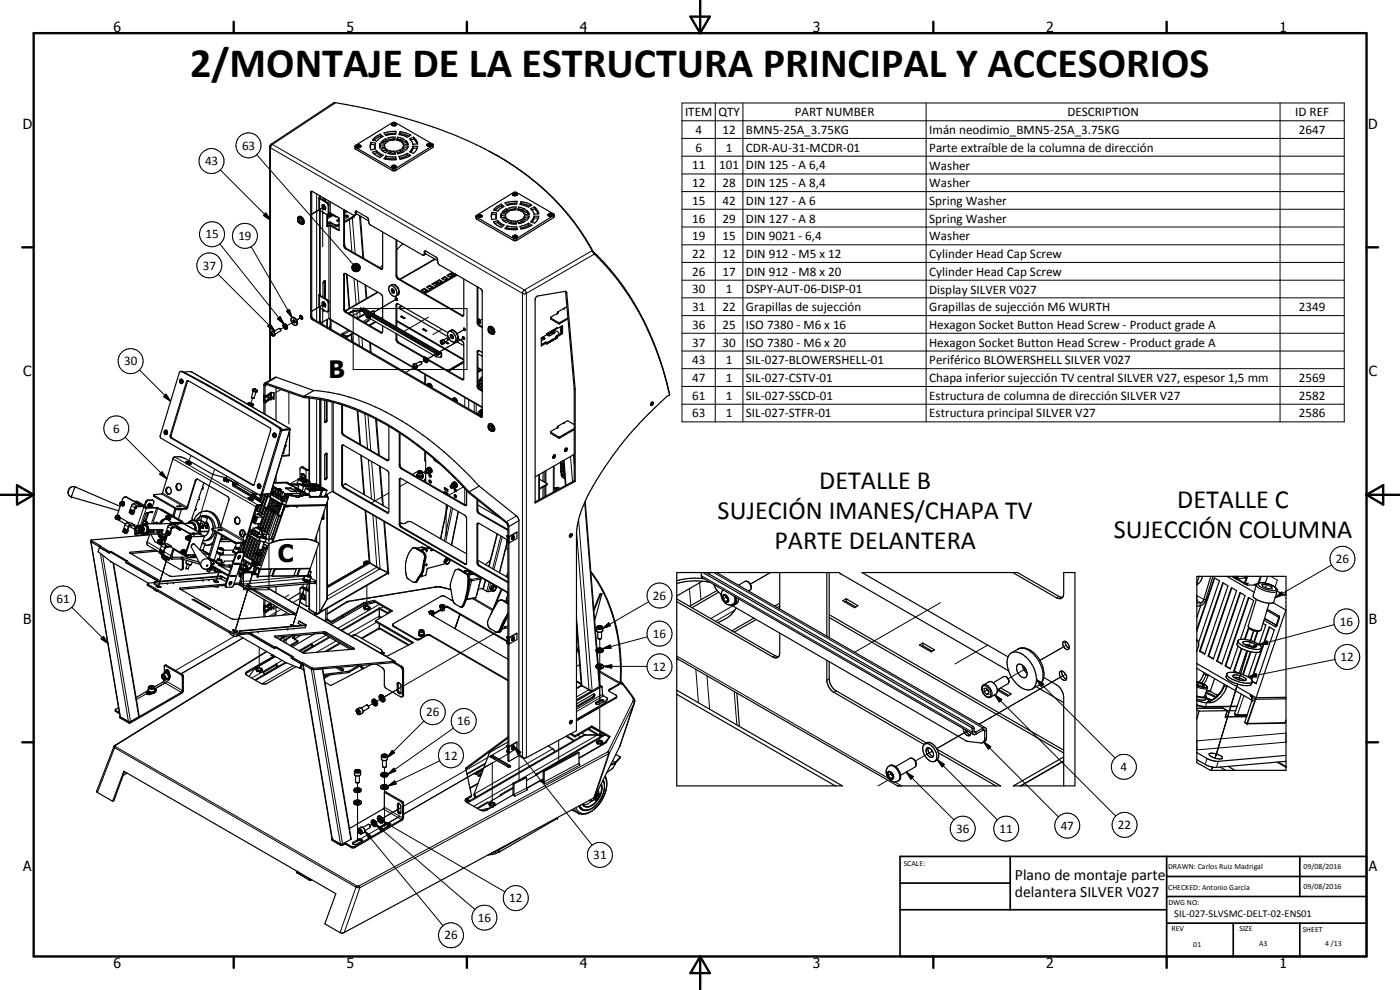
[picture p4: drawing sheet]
<svg xmlns="http://www.w3.org/2000/svg" width="420mm" height="297mm" viewBox="0 0 420 297" stroke-linecap="round" stroke-linejoin="round" font-family="sans-serif">
<defs><g id="words">
<text font-size="12.6" x="57.1" y="23">2/MONTAJE DE LA ESTRUCTURA PRINCIPAL Y ACCESORIOS</text>
<g font-size="7.9">
<text x="245.9" y="146.8">DETALLE B</text>
<text x="215.4" y="155.7">SUJECIÓN IMANES/CHAPA TV</text>
<text x="353.3" y="152.3">DETALLE C</text>
<text x="334.3" y="161.3">SUJECCIÓN COLUMNA</text>
<text x="232.4" y="164.8">PARTE DELANTERA</text>
</g>
<g font-size="7.2">
<text x="98.5" y="113.5">B</text>
<text x="83.3" y="168.7">C</text>
</g>
<g font-size="4.7">
<text x="304.6" y="263.9">Plano de montaje parte</text>
<text x="304.6" y="269.3">delantera SILVER V027</text>
</g>
<g font-size="4.2">
<text x="34" y="9.6">6</text>
<text x="104" y="9.6">5</text>
<text x="174" y="9.6">4</text>
<text x="244" y="9.6">3</text>
<text x="314" y="9.6">2</text>
<text x="384" y="9.6">1</text>
<text x="6.8" y="38.7">D</text>
<text x="410.6" y="38.7">D</text>
<text x="7" y="112.9">C</text>
<text x="410.8" y="112.9">C</text>
<text x="7" y="187.1">B</text>
<text x="410.8" y="187.1">B</text>
<text x="7" y="261.4">A</text>
<text x="410.8" y="261.4">A</text>
<text x="34" y="290.4">6</text>
<text x="104" y="290.4">5</text>
<text x="174" y="290.4">4</text>
<text x="244" y="290.4">3</text>
<text x="314" y="290.4">2</text>
<text x="384" y="290.4">1</text>
</g>
<g font-size="3.9">
<text x="205.6" y="34.8">ITEM</text>
<text x="215.6" y="34.9">QTY</text>
<text x="238.5" y="34.8">PART NUMBER</text>
<text x="320.3" y="34.9">DESCRIPTION</text>
<text x="388.7" y="34.8">ID REF</text>
<text x="208.7" y="40.2">4</text>
<text x="216.8" y="40.2">12</text>
<text x="223.8" y="40.2">BMN5-25A_3.75KG</text>
<text x="278.9" y="40.3">Imán neodimio_BMN5-25A_3.75KG</text>
<text x="389.8" y="40.2">2647</text>
<text x="72.6" y="44.9">63</text>
<text x="208.7" y="45.5">6</text>
<text x="217.8" y="45.5">1</text>
<text x="223.8" y="45.5">CDR-AU-31-MCDR-01</text>
<text x="278.9" y="45.6">Parte extraíble de la columna de dirección</text>
<text x="61.5" y="49.6">43</text>
<text x="207.7" y="50.8">11</text>
<text x="215.8" y="50.8">101</text>
<text x="223.8" y="50.8">DIN 125 - A 6,4</text>
<text x="278.9" y="50.9">Washer</text>
<text x="207.7" y="56.1">12</text>
<text x="216.8" y="56.1">28</text>
<text x="223.8" y="56.1">DIN 125 - A 8,4</text>
<text x="278.9" y="56.2">Washer</text>
<text x="207.7" y="61.4">15</text>
<text x="216.8" y="61.4">42</text>
<text x="223.8" y="61.4">DIN 127 - A 6</text>
<text x="278.9" y="61.5">Spring Washer</text>
<text x="61.7" y="71.5">15</text>
<text x="207.7" y="66.8">16</text>
<text x="216.8" y="66.8">29</text>
<text x="223.8" y="66.8">DIN 127 - A 8</text>
<text x="278.9" y="66.8">Spring Washer</text>
<text x="71.5" y="72.1">19</text>
<text x="207.7" y="72.1">19</text>
<text x="207.7" y="77.4">22</text>
<text x="216.8" y="72.1">15</text>
<text x="216.8" y="77.4">12</text>
<text x="223.8" y="72.1">DIN 9021 - 6,4</text>
<text x="223.8" y="77.4">DIN 912 - M5 x 12</text>
<text x="278.9" y="72.1">Washer</text>
<text x="278.9" y="77.5">Cylinder Head Cap Screw</text>
<text x="60.9" y="80.9">37</text>
<text x="207.7" y="82.7">26</text>
<text x="216.8" y="82.7">17</text>
<text x="223.8" y="82.7">DIN 912 - M8 x 20</text>
<text x="278.9" y="82.8">Cylinder Head Cap Screw</text>
<text x="207.7" y="88">30</text>
<text x="217.8" y="88">1</text>
<text x="223.8" y="88">DSPY-AUT-06-DISP-01</text>
<text x="278.9" y="88.1">Display SILVER V027</text>
<text x="207.7" y="93.3">31</text>
<text x="216.8" y="93.3">22</text>
<text x="223.8" y="93.4">Grapillas de sujección</text>
<text x="278.9" y="93.4">Grapillas de sujección M6 WURTH</text>
<text x="389.8" y="93.3">2349</text>
<text x="207.7" y="98.6">36</text>
<text x="216.8" y="98.6">25</text>
<text x="223.8" y="98.6">ISO 7380 - M6 x 16</text>
<text x="278.9" y="98.7">Hexagon Socket Button Head Screw - Product grade A</text>
<text x="207.7" y="104">37</text>
<text x="216.8" y="104">30</text>
<text x="223.8" y="104">ISO 7380 - M6 x 20</text>
<text x="278.9" y="104.1">Hexagon Socket Button Head Screw - Product grade A</text>
<text x="37.2" y="109.6">30</text>
<text x="207.7" y="109.3">43</text>
<text x="217.8" y="109.3">1</text>
<text x="223.8" y="109.3">SIL-027-BLOWERSHELL-01</text>
<text x="278.9" y="109.3">Periférico BLOWERSHELL SILVER V027</text>
<text x="207.7" y="114.6">47</text>
<text x="207.7" y="119.9">61</text>
<text x="217.8" y="114.6">1</text>
<text x="217.8" y="119.9">1</text>
<text x="223.8" y="114.6">SIL-027-CSTV-01</text>
<text x="223.8" y="119.9">SIL-027-SSCD-01</text>
<text x="278.9" y="114.6">Chapa inferior sujección TV central SILVER V27, espesor 1,5 mm</text>
<text x="278.9" y="120">Estructura de columna de dirección SILVER V27</text>
<text x="389.8" y="114.6">2569</text>
<text x="389.8" y="119.9">2582</text>
<text x="207.7" y="125.2">63</text>
<text x="217.8" y="125.2">1</text>
<text x="223.8" y="125.2">SIL-027-STFR-01</text>
<text x="278.9" y="125.3">Estructura principal SILVER V27</text>
<text x="389.8" y="125.2">2586</text>
<text x="33.9" y="129.8">6</text>
<text x="400.9" y="169">26</text>
<text x="195.9" y="180">26</text>
<text x="17" y="180.8">61</text>
<text x="195.9" y="191.4">16</text>
<text x="402.1" y="187.7">16</text>
<text x="195.9" y="201.3">12</text>
<text x="402.3" y="198.4">12</text>
<text x="127.9" y="215">26</text>
<text x="137.2" y="217.6">16</text>
<text x="133.3" y="227.9">12</text>
<text x="336.3" y="231.4">4</text>
<text x="286.9" y="249.9">36</text>
<text x="300" y="249.9">11</text>
<text x="318.3" y="249">47</text>
<text x="335.5" y="248.8">22</text>
<text x="178" y="257.8">31</text>
<text x="152.9" y="270.7">12</text>
<text x="133.4" y="281.9">26</text>
<text x="143.4" y="276.6">16</text>
</g>
<text font-size="3.1" x="352.4" y="275.2">SIL-027-SLVSMC-DELT-02-ENS01</text>
<g font-size="2.4">
<text x="271.2" y="259.7">SCALE:</text>
<text x="350.6" y="260.8">DRAWN: Carlos Ruiz Madrigal</text>
<text x="391.2" y="260.6">09/08/2016</text>
<text x="350.6" y="267.1">CHECKED: Antonio García</text>
<text x="391.2" y="266.7">09/08/2016</text>
<text x="350.6" y="271.4">DWG NO:</text>
<text x="351.6" y="279.3">REV</text>
<text x="372" y="279.4">SIZE</text>
<text x="391" y="279.6">SHEET</text>
<text x="358.1" y="284.1">01</text>
<text x="377.9" y="283.8">A3</text>
<text x="397.7" y="283.8">4 /13</text>
</g>
</g></defs>
<g fill="none" stroke="#000" stroke-width=".3">
<path d="M100.7 30.8l-18.9 12.5M204.7 30.9h198.7v95.7h-198.7zM204.7 36.2h198.7M214.7 30.9v95.7M223 30.9v95.7M277.9 30.9v95.7M384.2 30.9v95.7M66.1 51l15.1 15M77 46.4l29 32.9M80.9 44l.3 .4M81.2 44.4l75.6 43.6 .6 .2 .6-.2M81.2 44.4v69.6"/>
<path d="M81.3 43.3h.5M81.8 43.3l75.6 43.7M81.8 43.3l-.6 1.1M93.5 57.6l-.3 .1M95 58.2v38.1M96.1 59.3l-.2 .3v3.5M106.7 44.2l.1 .6M117.8 50.6v.6M118.7 50.5l.1 .6M129.7 43.8v.5M204.7 41.5h198.7M204.7 46.9h198.7"/>
<path d="M204.7 52.2h198.7M204.7 57.5h198.7M66 73.2l19.2 24.1M75.4 74l12.3 21.3M79.1 64.6l.7-.7 1.4 2.1zM79.8 63.9l1.4 2.1-2.1-1.4zM89.5 66.2a.31 .31 0 0 1 .4 .1 .31 .31 0 0 1-.2 .4zM89.6 66.1h.1M89.6 65.7a.85 .85 0 0 1 .8 1.2M96.2 62.7l-2.7 1.5M96.4 62.6l-2.9 1.7 3.3-1.9v11.6M98.1 67.8l.2 .1"/>
<path d="M98.2 60.7l-.2 .1M98.7 60.3v1.3l-.2 .1M98.7 67.7v23.1h-.2M98.7 63.9l-.2 .2M98.8 64.4v.4M99.1 60.6v3.3M99.1 67.7v28.1l25.1 14.4M100.5 64.6v.3M100.5 67.4v.3M101.3 66v.3M101.7 67.4v.3M101.8 69l-.3 .1"/>
<path d="M103.4 72.5l.1 1.5M103.4 73.5l-.2 .1M103.5 64.7v.3M104 74.5l-.2 .2M104.8 65.9l.8 9.6M105.6 79.9l2 1.3-2-1.1zM105.7 79.6l1.9 1.6-2-1.3zM105.7 65.4l.9 10.7M105.9 79.4l.2-.2 1.5 2zM105.9 79.4l1.7 1.8-1.9-1.6zM106 64.9v.3M106.1 79.2l.2-.1 1.3 2.1z"/>
<path d="M106.3 79.1l.3-.1 1 2.2zM106.6 79h.3l.7 2.2zM106.9 79h.2l.5 2.2zM106.9 64.1l-.3 .2M106.9 63.5l-.3 .2M107.1 79l.3 .2 .2 2zM107.4 79.2l.2 .1v1.9zM107.5 79.2v2M107.6 79.3l.2 .2-.2 1.7zM107.8 79.5l.2 .2-.4 1.5zM107.9 64.7l1 12.7M108 79.7l-.4 1.5z"/>
<path d="M108 80l-.4 1.2zM127.6 76.1l-.3 .1M127.6 75.5l-.3 .2M130.6 77.8l-10.5 6.1M143 65.2l.1 .6M154.1 71.5v.6M155.1 71.5v.6M166.1 64.7v.6M177.7 75.2l-20.3 11.8M177.9 75.5l.2 .1M178.3 76.2l.9 .4M178.4 76.2l-20.4 11.8"/>
<path d="M204.7 62.8h198.7M204.7 68.1h198.7M204.7 73.4h198.7M204.7 78.7h198.7M65.5 82.3l17 17M80.3 97.9l.8-.7 1.4 2.1zM81.1 97.2l1.4 2.1-2.2-1.4zM81.4 99.9a.31 .31 0 0 1 .5 .3 .31 .31 0 0 1-.3 .3zM81.6 99.4a.86 .86 0 0 1 .7 1.4M83.3 95.6l.8-.6 1.1 2.3zM85.8 97.9l-1.6 .9M86 93.4l.9-.5 .8 2.4z"/>
<path d="M88.3 96.4h.1l-2.3 1.3M89 96l1.7-1zM93.5 94.9l-.3 .1M94.1 95.8l-.3 .1M95.9 96.2l.2 .2M96 96.5v.4M96.1 88.4l-.2 .4v3.4M96.4 91.7l-2.9 1.7 3.3-1.9v5.9M97.4 84.4l.3 .1M98.1 95.9v2.2M98.2 89.9l-.2 .1M98.5 93.2l.2-.1v2.4"/>
<path d="M99.1 96l.2 .1M99.3 96.1h.1M103.4 82.3l-.2 .2M103.4 92.6l-.2 .2M104 93.6l-.2 .2M104.2 82.3l.7 10.2M104.5 99.1l-1.6 .9M104.9 99.3l-1.8 1.1M105.6 80.1l2 1.1-2-.8zM105.6 80.4l2 .8-1.9-.5zM105.7 80.7l1.9 .5-1.8-.3zM105.8 80.9l1.8 .3h-1.7z"/>
<path d="M105.9 81.2h1.7l-1.5 .1zM106 92.6h34.2v18.3h-34.2zM106.1 81.3l1.5-.1zM106.2 83.6l.7 7.7M106.4 81.4l1.2-.2zM106.6 81.5l1-.3zM106.9 81.5l.7-.3zM107.1 94l.1 1.4M107.2 81.4l.4-.2zM107.2 84.1l.6 6.7M107.4 81.4l.2-.2zM108 80.8l-.4 .4z"/>
<path d="M108 93.5l.1 1.4M108.1 80.5l-.5 .7zM108.1 80.3l-.5 .9zM108.1 92.8l23.5 13.6M108.4 92.5l-.2 .1M109 92.5l23.5 13.6M109.5 85.5l.4 4.1M109.9 94.5a.32 .32 0 0 1 .5 .2 .32 .32 0 0 1-.2 .4zM110.8 95.4l-1.9 1.1M110.9 94.6l-.1 .7M111 95.8l-1.7 1M113.5 87.7l-9.8 5.7"/>
<path d="M114.4 99.7l-.2 .1M114.4 80.6l-.2 .1M117.5 85.5a1.89 1.89 0 0 1 2.2 2v.6l-.3 .4M117.5 86.9a.51 .51 0 0 1 .7 .3 .51 .51 0 0 1-.2 .6l-.5-.5zM117.7 86.7h.1M118.3 87.8h.1M119.1 91.4l-.2 .2M119.1 82.5l-.2 .2M119.1 89.7l-6.8 3.9 6.4-3.7M119.7 83.6l-.2 .1M120.1 92v.2M128.6 95.2l-7.4 4.2"/>
<path d="M132.7 98.8l-2.8 1.6M135.2 99.1a2.09 2.09 0 0 1 1.9 3.1M138.8 94.6l-.2 .1M139.3 98.8l-2.2 1.3 1.9-1M143.4 96.6l-.2 .1M143.8 96.3l-.4 .2M144 97.7l-.2 .1M144.7 95.7l-.6 .4M146.7 99.1h.1a.37 .37 0 0 1 .3 .3 .37 .37 0 0 1-.1 .4zM146.8 98.6a.87 .87 0 0 1 .7 1.3M157.4 87l-.6 .8v139.5M157.4 87l.4 .4 .2 .6"/>
<path d="M158 88v139.3M165.7 99.6v.3M166.3 99.9v.1M167.6 96.8v.3M168 96.8v.3M168.1 98.1l.2 2M169.7 87.6l.4 .2M204.7 84.1h198.7M204.7 89.4h198.7M204.7 94.7h198.7M204.7 100h198.7M41.9 111l9.3 9.4"/>
<path d="M49.1 119l.7-.7 1.4 2.1zM49.8 118.3l1.4 2.1-2.1-1.4zM54.5 111.5h.4M56.3 114.5l-.3 .1M56.3 114.5l-4.9 16.1M56.5 114.2l-.2 .3M57.5 111.6l29.2 16.9M75.8 117v.1M75.8 117.1l.4 .3h1M75.8 119.5l-.6 1.8M76.2 116.8l.8 .2zM79.2 118.6v.4"/>
<path d="M79.7 118.9l-.1 .3M79.7 118.9l.1 .3M81.2 117.8h.1M81.4 117.7v1.3M83 113.2l-3 1.8M84.4 116.9l-1.6 .8M86.7 117.7v9.5M92.9 119.4v25.1M95 119.7v25.5M96 119.9v25.8M103.9 100.8v.3M104.3 100.8v.3"/>
<path d="M105.6 100.3l.1 2.2M107.6 100.9l.3 2.9M108.6 101.4l.2 2.9M110.9 102.8l.3 2.9M119.1 101.7l-.2 .1M119.7 102.7l-.2 .2M124.1 110.4l-2.4 1.4M124.1 109.7h.3l.1 .6-.3-.1zM124.2 109.1l.7 .3 .2 .5-.1 .6M124.7 110.5l20 11.6M127.8 112.5v2.7M127.8 108l.1-.1-1.5 .9"/>
<path d="M128.3 107.7l2.6-1.5zM131.4 105.8h-.1M131.5 106h-.2M132.3 102.3a.54 .54 0 0 1 .6 .3 .54 .54 0 0 1-.2 .7l-.4-.4zM132.3 102.2a.67 .67 0 0 1 .6 .3 .67 .67 0 0 1 0 .8M132.5 106.7l-.1 .1M135.9 100.8l-1.5 .9M138.8 113.7l-.2 .2M139.3 101.3l-7.4 4.3M139.5 119.3v2.7M140.7 119.9v2.8M143.4 115.7l-.2 .2"/>
<path d="M143.4 105.5l-.2 .1M144 116.8l-.2 .1M144.7 116.6l-.5 .3M144.7 115.6l-1.2 .6M144.7 114.6l-1.3 .7M144.7 113.7l-1.2 .6M162.6 101.3v.3M164.5 100.2v.4M204.7 105.3h198.7M204.7 110.6h198.7M204.7 116h198.7M37.5 131.2l12.6 12.5"/>
<path d="M51.4 130.6l-.3 .1M51.4 130.6l.2 .8M51.6 131.4h-.3M51.6 131.4l24.5 14.1M51.9 137.7l25.1 14.3M52.4 137.1l24.9 14.4-.1 .3M57.3 136.7l-.6 1.8M75.1 121.7v.1M75.2 121.3h.1M79.3 120.2l-.1 .3M79.6 120.4v.4M79.8 120.4v.3"/>
<path d="M84.2 128.4h-.4M84.5 129.3l-.4 .1M84.5 129.1h.1M84.5 129.1v.1M84.6 128.9l-.1 .2M85.6 133.7l.2 .1-.7 2M86.8 128.5v.1M86.8 136.5l-2.1 .2M86.9 129.1l-5.7 18.9M86.9 128.9l.1 .1M97.9 136.1l.3 .2M97.9 126l.3 .1"/>
<path d="M99.6 120.6v26.9M100 120.7v26.8l52.4 30.2M102.8 129.5l-.2 .2M102.8 133.9l-.2 .1M103.4 130.6l-.2 .1M107.4 123.2l.8 10.1M108.4 136.7l1 11.8M109.5 124.1l.8 10.5M110.4 124.6l.9 10.5M110.6 137.9l.9 11.8M111.5 138.4l1 11.8M112.7 125.7l.9 10.8"/>
<path d="M113.9 139.8l.9 11.8M116.3 138l-.2 .2M120 139.5l-.2 .1M127.8 135.6v2.8M130.9 138.3h-.2M142.3 120.9v2.7M142.9 121.2v2.8M143.8 123.8a.47 .47 0 0 1 .4 .7M144.6 124.9l-.4 .2M146.7 128.3l.4 .2v.4l-.4-.2zM146.7 128.3h.1M146.8 127.8a.82 .82 0 0 1 .8 .4 .82 .82 0 0 1-.1 .9"/>
<path d="M166.1 140v7.6M167.6 131.1v.3M168 131.1v.3M168.3 139.3l.3 .6 .7 .5M168.3 138.6l.9 .8M168.9 138.3h.3M169.3 138.1l.6 7.5M171.2 136.9l.6 7.6M172.1 136.4l.2 2.9M204.7 121.3h198.7M21.5 149.1h.1M22.6 146.1l-1.1 3"/>
<path d="M35 154.8a.5 .5 0 0 1 .4 .5 .5 .5 0 0 1-.4 .4M35.9 155.5h.2M36.4 150.6l.3 .3-.1 .6M36.6 151.5l-.2 .1M37.5 157.5l1.2 .5M37.9 159.9h.2M38 149.2h.1M38 156.9l1.1 .6-.1 .3M39.4 151.7l1.3 .6M39.8 154.1h.2M40 151.2l1 .6-.1 .3M40.5 159.8l.2 .1"/>
<path d="M43.3 152.2h-.1l-1.9 5.5M43.6 150.7l.2 .1M43.7 152.3l.2 .1-1.7 5.2M44.3 154.1l.2 .1M44.3 150l.2 .2M44.4 159.6l.1 .1M44.5 151.8h.1M44.5 159.2l.2 .1M44.8 158.9l.1 .1M45 151v.1M45.7 150l.2 .2M46.1 157.1l.4-.2 .3 .2"/>
<path d="M46.1 159.3l-.1 .2M46.4 148.7l-.1 .3M46.5 156.8l.4 .3M46.8 152.3l.2 .1-1.6 4.7M47.6 152.5h-.2l-1.6 4.6M47.7 159.9h.9M47.9 142.3l.7-.7 1.5 2.1zM48.2 152.9h.4M48.4 159.3l-.1 .2M48.5 148.2l7.4 4.3M48.6 158.9l.2 .1M48.8 148l7.4 4.2"/>
<path d="M50.2 154.6l.2 .1M50.4 158l1.2 .6M50.4 154.7a.64 .64 0 0 1 .3 .6 .64 .64 0 0 1-.5 .6M50.9 157.5l1 .6-.1 .3M51.5 156.8l.1 .2M51.7 157l-.4 .5M52.8 152.4l-.1 .3M53.8 152.7l-.1 .3M54 156.3h.4M54.6 156.8v.3M54.7 156.6l-.2 .2M55.1 157.1l5 2.8-.1 .3"/>
<path d="M58.6 144.3h.1M60.3 157.7l.5 .2zM60.4 158.2h.5M60.9 158.2h.1M61.5 157.7h.1M61.5 157.7l.5 .2M61.7 158.2h.5M62 157.9h.1M62.2 158.2h.1M63.9 158.8l-.1 .3M64.4 140.8l-4.8 15.5M66 158.3l7.4 4.3-.1 .3"/>
<path d="M66.2 158l7.7 4.3M68.1 142.9l-.2 .6M75.5 159.6h.1M75.5 159.6l.3 .2M75.5 159.6l-.9 .1M75.5 159.6h-.8M75.6 159.6h-.1M75.6 159.6l.2 .2M75.6 159.1l-.1 .5M75.8 159.2l-.2 .4M75.8 145.5h.3M76 147.4l-.8 2.2"/>
<path d="M76.1 159.1h.3M76.5 158.7l-.5-.3-.3 .7M76.7 159.4h.3M76.8 159.6h.4M77.3 154.3h.1M77.3 154.3l1.5 .9-.7 1.9M77.4 157.9v.1M77.4 158l.5 .2M77.5 158h.3M77.5 158h.1M77.5 158l.2 .1M77.5 159.9h.3"/>
<path d="M77.5 160h.3M77.6 158l-.1 .1M77.6 158l.3 .1M77.6 157.9l.4 .1M77.8 158.2h.3M77.9 158l.1 .1M77.9 158.1l.2 .1M78.1 158.2h.1M78.1 149.5h.1M78.1 158.4l.2 .1M78.1 158.4h.1M78.2 158.4h.1"/>
<path d="M78.2 158.4h.3M78.2 158.4l.1 .1M78.3 158.4h.1M78.3 158.5h.1M78.3 158.5l.3 .1M78.3 151.4l-.1 .3M78.3 158.5l.4 .2M78.4 158.4l.3 .1M78.5 158.4l.1 .1M78.5 158.4l.3 .1M78.5 158.5l.1 .1M78.6 158.5h.2"/>
<path d="M78.6 158.6h.2M78.6 159.9l-.2 1M78.7 158.5l.1 .1M78.8 148.2h-.4M78.8 158.7h.1M78.8 158.5v.1M78.9 158.6l-.1 .1M80.5 151.9h.1M80.5 151.8h.1M80.7 148.8h.1M81.1 149.1l3.3 2M81.1 149.4l3.5 2"/>
<path d="M81.6 148.1h.1M82 147.9l.3 .2M82.1 147.6l1 .6M82.8 148.3l.2 .2M83.1 151.8h.2M83.2 151.9h.1M83.5 148.8l.3 .1M83.9 148.6l.9 .6M84 151.9h.1M84 151.8h.1M84.2 149.2l.3 .2M84.4 151.2l.1 .2"/>
<path d="M84.7 151.2l-.1 .2M85 150h.1M85 150l-.3 1M85.5 151.9h.3M85.5 151.8h.3M85.5 148.5l1.3 .1M85.7 146.4h.1M85.8 152h.1M86.2 151.9l.1 .1M86.3 149h.1M86.4 151.8h2.2M86.4 148.6l-.1 .1"/>
<path d="M86.4 148.4l.1 .1M86.4 148.4h-.9M86.4 148.4l.4 .1M86.5 148.1l-.1 .3M86.8 148.5v.1M86.8 148.6h.1M86.8 148.5h.1M86.8 148.5l.2 .1M86.9 148.2l-.1 .3M87.2 146.4h.1M87.2 148.1h.1M87.2 146.4v.1"/>
<path d="M87.4 148.5v.1M88.6 151.9h.1M88.6 151.8l-2.3 .1M88.9 147.4h.1M89.1 145.7l.5 .3M89.1 151.9h.1M89.5 147.2h.1M89.6 148v.1M89.8 143.8v.1M90.1 143.8v.1M90.3 144.1v.1M90.3 143.6h.1"/>
<path d="M90.4 143.6h.1M90.4 143.5l.4 .3M90.5 143.3l-3.6 1.9M90.5 143.5l.3 .2M90.6 143.5l.4 .2M90.7 144.1l-.1 .1M90.8 144.4v.1M90.8 143.8h.1M90.9 143.8l.4 .3M91 140.1l-.4 .2M91 143.5l.6 .2-.4-.2M91.1 143.8l.4 .2"/>
<path d="M91.1 143.5l.5 .3M91.2 144.4l-.1 .1M91.3 144.1h.1M91.5 143.8h.1M91.6 144.1l.4 .3M91.6 144.1l.4 .2M91.7 143.8l.8 .5-.9-.5 .3 .3M91.9 144.3l-.4-.2 .3 .3M91.9 144.4v.1M92 144.1h.1M92 144.1l.4 .2M92.1 140.8l-.2 .2v2.9"/>
<path d="M92.2 144.1l.4 .2-.4-.2M92.5 144.4h.1M92.6 144.4h.1M92.9 145.1v.1M96 148.8h.1M96.7 155.2l.4 .3M96.7 155.3l.4 .2M97 155.7h.1M97.8 151.7l-8.7 .1M97.8 151.6l-8.6 .2M97.9 143.2l.3 .1M98.1 151v29l16-9.3-1.3-15.6"/>
<path d="M98.1 148.4v.6M98.1 149l.1 .1M102.8 145.2l-.2 .1M103.4 146.3l-.2 .1M109.8 153.3l1.2 15.7-12.8 7.3M111.9 154.6l1.2 15.6-14.9 8.6M115.2 156.4l1.2 15.4-20.4 11.8v-26M116.3 153.7l-.2 .1M116.7 147.9l-5.2 3M120 157.1l-.2 .1M120 143.8l-.2 .1M120.6 158.2l-.2 .1"/>
<path d="M120.6 140.5l-.2 .2M122.3 144.7l-2.3 1.3M125.3 141.8a.82 .82 0 0 0 1.5 0M125.4 142.9l-.4 .2M125.5 141.5a.6 .6 0 0 1 .7-.1 .6 .6 0 0 1 .4 .5 .56 .56 0 0 1-.7 .2 .56 .56 0 0 1-.4-.6zM126.9 143v.3M127.8 144.3v.4M128.1 141.1l.5 .3-.1 .4M133.9 151.3v9.5M134.4 151.6l-2.1 10.1M135.4 152.2l-2.1 10.1M135.7 145.5a.47 .47 0 0 1 .4 .7"/>
<path d="M135.8 152.5l-2 10.1M136.7 148.5l-.1 .1M136.9 147.1v.2M137.5 153.5l-2 10M139.1 146.1l-4.4 2.5M139.5 146.6v4.8M139.6 151.5l-.2 .1M143.4 157.3l-.2 .1M143.4 153l-.2 .1M144 154.1h-.2M155 154.8l-3 1.7M161.7 142.5v7.5"/>
<path d="M164.1 145.3v.2M168.3 141.3l.3 .6 .8 .5M168.3 140.3l.4 .7 .7 .4M173 159.8l3.8 47.1-3.8 2.2M173.6 155.9l4.1 51.4M175.5 150.7l3.5 44.2M27.5 162.2l-.2 .4 8.8 52.9M29.8 164v.3M30.1 166l8.5 50.9M30.2 163.8h.1M30.8 166.6l8.4 50.3M33.9 168.9l7.7 46.2"/>
<path d="M39.1 165.7l-.1 .2M44.1 162.6l3.9 2.3M44.6 175.4l-.1 .4M46.4 174.7l.2 .1M46.5 174.5l.2 .2M47.4 162.1l.3-.1 .4 .4-.3 .7-.5-.4zM47.7 161.9l.5 .4v.6l-.4 .2M48 174.2v.2M48.4 163.7l1.2 .6M48.7 160.2h-.9l-.1 .2M48.7 166.4a.87 .87 0 0 1 .9 .4 .87 .87 0 0 1-.2 1 .96 .96 0 0 1-.7-1.4zM48.8 161.6h.3"/>
<path d="M48.8 166.2h.2M48.9 161.7h.1M49 163.2l1 .6-.1 .3M49.1 161v.2M49.2 161.4l.5 .2-.4-.1M49.2 161.4h.1M49.3 161.3v.1M49.3 161.3h.1M49.3 165.6l2.3 1.1M49.4 161.3l.3 .1M49.5 161l-.1 .2M49.6 166.6l.3 .7-.2 .6"/>
<path d="M49.7 164.3h.1M49.8 161.3l-1.2 .1M50.2 167l-2.4 8.1M50.3 167l-2.6 8.3M50.3 167l-2.6 8.4M50.3 160.5l-.9 2.5M50.7 160.4h.3M51.6 167.1l.2 .1-.2 .6M54.1 176.4l-.1 .3M54.5 167.2l-.2 .5M54.7 165.1l.3 .6-.3 .3M55 166.2l-.2 .2"/>
<path d="M55 170.3l-.3 .3M55.1 167.3l-.2 .5M56.1 161a.51 .51 0 0 1 .4 .4 .51 .51 0 0 1-.3 .5M56.7 160h.2M57.1 161.5h.2M58.1 166.7l-.2 .6M60 160.2l.1 .1M60.1 160.3h.1M60.5 165.1l2.3 1.3M62 169.6h.3v.2h-.3zM62.9 167.9h.1M63 167.9l.7 .4h.6"/>
<path d="M63 168.1a1.66 1.66 0 0 0-2.1-.1 1.66 1.66 0 0 0-.5 1.9M63.1 167.8l1.2 .4-.4 .1zM65.1 173.9l.7-2.6-.8 2.6M65.2 167.8l.4 .3 .9 .2M65.4 167.8h.6l.5 .4-.7-.1zM65.4 164.5l.8 .5h.9M65.6 164.3l.9 .6 .6-.1M65.6 164.3l.7 .1 .8 .4M65.6 164.3h.1M65.7 169.5h-.1M66.1 172.8l.1 .2-.1 .6M66.1 171.4l-.1 .3"/>
<path d="M66.5 168.2h.1M66.5 168.3h.1M66.8 173.1h-.2l-.1 .6M67.1 164.8h.1M67.1 169.4l-.1 .3M67.6 175.4l.2 .2M68.9 169.5l-.2 .6M70.3 162.5l-.1 .3M70.4 164.3l.3 .4 1 .3M70.7 166.3l.2 .2M71.3 162.8l-.1 .3M71.4 165.7l.2 .1"/>
<path d="M71.8 170.6l.2 .1M71.8 164.5l-1.2-.3a.8 .8 0 0 0 1.1 .6M72 170.7l.7 .5M72 170.7v.1M72 175v.3M72 170.4v.3M72.1 169.7h.1M72.2 169.7h.3M72.2 169.7h.1M72.2 169.7v.1M72.3 170.1h.1M72.6 169.5l.5 .3 .8 .2"/>
<path d="M72.7 171.2h.1M72.7 171.2l1.1 .3M72.7 165.7l.2 .1M72.8 170.8l-.1 .4M72.8 168.1l-.6 1.6M73.1 160.3h7.6v16.7h-7.6zM73.5 169.5l-.7-.2a.77 .77 0 0 0 1.1 .5M73.5 169.5l.4 .3M73.6 168.7l.3 .1M73.8 171.5h.1M73.8 170.8h.1M73.9 168.7v.1"/>
<path d="M73.9 168.8h.1M73.9 170.2h.3M73.9 170.8l.3 .1M73.9 168.8l-.4 .7M73.9 169.8h.1M73.9 175.9l-.1 .5M73.9 171.2l-.1 .3M73.9 170.1h.3M74 169.9l-.1 .1M74 171h.1M74 168.8l-.3 .7M74 171.1l.2 .1"/>
<path d="M74 171v.1M74.1 168.8h-.1M74.2 171h-.1M74.2 170.5l-.4-.2 .9 .4M74.2 171l-.2 .1M74.2 171h-.2M74.2 170.4l.5 .3M74.2 170.9h.1M74.3 170.9l-.3 .1M74.7 170.4h.3M74.9 176.2l-.2 .5M75.4 169.7h.1"/>
<path d="M75.5 169.6v.1M75.5 169.7l.1 .1M75.5 169.7l-.5 .8-.8 .5M76.1 171.4l-2.3 .1M76.1 171.4h.4M76.1 171.4v.1M76.3 172.1l1.1 .1M76.4 160.5h.1M76.5 172.2h.1M76.5 172.2v.1M76.6 169.5l-2 6.4M76.6 170.2l-.5 1.2"/>
<path d="M76.7 169.1v.1M77.1 170.6l-.6 1.6M77.2 172.8l.1 .1M77.2 160.9h.3M77.3 172.9l.1 .1M77.3 172.9h.1M77.4 172.9h.1M77.4 173h.1M77.4 166.7l-.7 2.5M77.4 166.8l-.7 2.4M77.7 170.5h.1M77.7 170.5v.1"/>
<path d="M77.7 170.6h.1M77.8 170.7h.1M77.8 170.6h.1M77.8 170.7v.2M78 165l-.5 1.3M78.1 170.7l-.7 2.2M78.2 161l.7 .5 1.1 .1M78.2 170.7l-.8 2.2M78.3 161h1l.6 .3a1 1 0 0 1-1.5-.2zM79.2 160.2l.8 .5-.2 .5M79.9 164.5h.1M79.9 164.5l-.1 .1"/>
<path d="M80 176.3l38.3 22.1-.1 .4M80.1 163.7l.1 .2M80.6 172.9h-3.2M86 161.8h.1M86.7 178.5l-1.4 .8M88.2 172.8h-6.4M90.5 179.3l-2.6 1.5M90.9 176.3l-.3 .1M91 173.7l-18.3 1.6-.1 .5M91.2 161.8h.1M91.3 176.5l-3.2 10.6M91.3 176.5l-3.2 10.4"/>
<path d="M91.3 176.5l-3.3 10.7M91.5 172.8l-19 1.7-.4-.3M91.6 172.8l1.4 .4 .3-.1M92.1 177l-.2 .1v4.7M92.3 172.7h.1M92.3 172.7l-2.9 .1M92.3 172.7l-.1 .1M92.4 172.5l.6 .1 .2 .4-1.3-.2M92.9 171.1v.2M92.9 175.1v7.8M93 172.7h.1M93 170.6l-.7 2.1"/>
<path d="M93.2 173.4h.1M94.6 174.5l-.2 .5M95 160.4v2.2M95 164.9v19.2M98.2 175.6l.2 .1M109.2 169l.2 .3M110.1 175.7v5.9M110.7 168.6a.93 .93 0 0 0-1.4 .4l.3 .2M124.4 164.4h.4M124.9 174.5h.1M124.9 174.5l-.1 .1M125 174.4l-.2 .1"/>
<path d="M125 174.4l-.1 .1M125.2 174.4l-.2 .1M126.3 165.1l.4 .3M126.5 164.8l.4 .3M126.6 171.8l-.2 .1M126.6 172.5h-.2l.1 .2M126.6 171.8l-1.6 2.6M126.7 165.7h.4M126.8 164.1l-1.6 .5M126.9 171.8l-.3 .1M126.9 171l-.2 .1M126.9 171l-.3 .8"/>
<path d="M126.9 165.7a1.77 1.77 0 0 1 .6 1.8l-.6 3.5M127.2 171l-.3 .1M127.4 167.5h.4M127.5 164.4l-.5 .3M127.8 169.5h.1M128 169.3h.1M128 165l-.1 .3 .1 .1M128 165h.1M128.1 165l.1 .1M129.4 165.1l.1 .1M130.6 176.1h.1M130.6 176.1l.1 .1"/>
<path d="M130.7 176.2h1.8l2.8 .7M130.7 176.2l-26.1 4.3M137.7 170.9h.4M139.2 171.6l.4 .2M139.5 171.3l.4 .2M139.6 169.2h-.2M140 179.7h.1M140 172.3h.4M140.2 178.3h.1M140.2 178.3l-1.3 3.6M140.4 173h.4M141.2 171.7l-.2 .6-.5 .1"/>
<path d="M141.2 171.7l-.2 .4 .4 .1M141.2 171.7h.4l-.2 .5M141.3 174.2l-.6 1.8M141.5 171.6l-.3 .1M141.7 179.6l6.1 3.5M142.1 172.1l-.7 .1M142.2 179.5l5.7 3.3M142.2 172.3l-1.5 .3M142.8 179.2l-2.7 .5M143 178.6l1.2-4.8-2.6 .4-1.3 4.9M143.4 168.7l-.2 .1M144 169.7l-.2 .1"/>
<path d="M144.1 173.4l-2.7 .6M145.7 174.1l-.6 2.7M146.8 174.7l-.7 2.7M147.2 174.9l-.6 2.6M148.5 177.1v.1M148.8 175.9v.1M149.3 160.2l-2.5 9.9M150.3 160.8l-2.5 9.8M150.7 161.1l-2.5 9.8M152.2 162.6l-2.4 9.2M152.2 160.7h.1M152.3 160.7l-.1 .4"/>
<path d="M152.3 162.3l-.1 .4M152.3 160.8h-.1M152.3 162.1v.1M152.6 161.3v-.3h.2v1.9M152.6 162.6v.3M152.7 162.6h.1M154 160.9l-.3 .2M171.1 160.4v.5M180 178.4l.2 .1M180.1 178.3l.2 .1M206.9 176.7l.4 5M210 174.9l.4 5.1"/>
<path d="M210.5 172.7l81.3 47 .5-.3 .6 .3v.6M214.2 171.8l80.8 46.6v.7l.5 .3 .6-.3M217 178.5a1.41 1.41 0 0 1 1.5 .6 1.41 1.41 0 0 1-.1 1.6 1.6 1.6 0 0 1-1.4-2.2zM220.3 178.9a1.92 1.92 0 0 1-.3 2.4M231.2 171.8l-6 3.5M317.8 178.9l-.7 .5M359.2 178.7l2.1 1.2 .6-.1M371 173.5h.3M373.7 175h.8M377.1 175.4a3.6 3.6 0 0 0 3 2l2.3 .3 .9-.4M377.7 175a6.2 6.2 0 0 1 5.3 1.7 1.28 1.28 0 0 1-1.9 .4l-.8-.2a4 4 0 0 1-2.7-1.6zM378.6 172.9l-.7 2"/>
<path d="M381.4 172.9l2 1.2-.8 2M382.7 179.3l1.9-1.7 .5 .9zM399.6 169.5l-16.9 9.8M21.5 182.2l11 10.9M30.3 191.7l.8-.7 1.4 2.1zM49.9 199.6l-.3 .1M68.9 189.4l-.1 .4M69.2 189.5l-.2 .4M70.4 190.9l-17.7 10.3M70.8 188.4l3.6-11.7-3.6 12M71.8 190l-.1 .4M71.9 189.4l.2 .1"/>
<path d="M72 190l-.1 .4M72 189.3l.2 .1M73 191.4l-18.6 10.7M77.8 194.2v6.3M79.2 183.2v.3M79.2 183.2h.1M79.3 181.6l-.1 .3M79.6 183.4v.3M79.7 181.9l-.1 .3M79.7 181.9l.1 .3M79.8 183.4v.3M80.1 195.5l-45.4 28.1"/>
<path d="M81.3 181l.1 .9M81.6 196.4l-.2 .2M82.6 190.8l-.1 .3M84.4 182.8l-3.7 2.1M84.7 198.2l-1.9 1.1M85.9 184.2v.3M85.9 190.9v2.1M85.9 183.9l-1.1 .7M85.9 198.9l-9.2 5.2M87.8 190.8l-2.6 1.5M88 199.7l-9.4 5.4M88.1 191.2l-.3 .2"/>
<path d="M88.3 183.9l-.1 .4M89.8 186.4h.2M90.7 198.8l-.1 .3M90.8 198.8l-.1 .4M90.9 199.6l-.4 .2M91 199.3l8.8 52.9M91.5 187.6l.2 .1-.2 .6M91.7 187.4l-.2 .2M97.1 189.6l-.1 .4M97.7 182.8v3.7M97.8 190.6l-4.4 2.5M98.1 189.8l-.1 .4"/>
<path d="M99 191.3l-8 4.6M99.4 186.4v.4M100.9 192.3l-6 3.4M102.1 193.1l-4.1 2.4M102.8 184.8l-.2 .7M103.1 184.7l-.2 .6M104 180.6h.3M104.3 180.6l-6.1 3.8M104.5 180.4h.1M104.5 180.4l.1 .1M104.6 180.5l-.3 .1M106.1 194.4l-.2 .4"/>
<path d="M106.7 190.5l-1 .6M108.2 199.8l1.2 .6M108.4 191.5l5.5-3.2 8.9 5.2M113 186.7l-6.4 3.7M113.8 181.4l-12.4 7.1M114.5 185.2l-.6-.4-9.5 5.5M115 182l-.9 .5M116.4 184.1l-2.5-1.4-11.3 6.5M117.1 183.3l-.9 .5M117.8 187.7l.3 .3M118 198.8l.4 .2M118.1 187.8v.2"/>
<path d="M118.1 188l6.7 3.9M120.5 199.9l-.3 .2M124.8 191.6v.3M124.8 191.9h1.2M125.8 189.4a.82 .82 0 0 0 1.4 0M125.9 189.2a.65 .65 0 0 1 .7-.2 .65 .65 0 0 1 .5 .5 .7 .7 0 0 1-1.2-.3zM126 191.6v.3M127.9 190.5v.3M127.9 190.8h1.2M127.9 190.8l-1.9 1.1M129.1 190.5v.3M129.1 190.8l17.8 10.2"/>
<path d="M129.7 184.3v.3M133.8 182v.2M134.4 182v.2M138 184.3l-1.5 4.3M138.8 182h.1M138.9 181.9h-.2M138.9 181.9l-.2 .1M139.1 181.9h-.2M150 189.1l-.2 .1M150.4 189.1l-.2 .2M150.7 180.1l.2 .1M151 180.2h.2"/>
<path d="M151.8 180.6l.3 .2M152 180.3l.3 .2M152.1 180.9l.2 .1M152.2 191l.1 .1M152.2 191.1h.1M152.3 191.1l-.1 .3M152.3 192.6l-.1 .4M152.4 181h.1M152.4 187.7l-31.3 18.1M152.6 191.6l.2-.3v1.9M152.6 193v.2M152.7 192.9h.1"/>
<path d="M154 191.3l-.3 .1M173 184.9l1.7 20.8-1.7 1M179 195.5l.3 3.9M179.1 188.3l.6 .5 1.1-.2M179.3 188a.87 .87 0 0 1 1.5 .4 .89 .89 0 0 1-1.6-.3zM180 191.8v3.6M180 195.8v4.4M180.8 188.6l1.9-1.7 .5 .8zM180.8 194.6l2.3-1.1 .3 1zM180.9 188.3l-.1 .3M181.1 199.9l2.5-.4v.9zM181.1 199.9h13.1"/>
<path d="M194.3 191.1l-13.5 3.5M194.7 180.6l-13.9 8M203.1 196.8l63.5 36.8M219.9 181.8l-6.6 3.8M220.5 183l-5.8 3.4M232.6 196.7l-.7 .4M282.2 180.8l-25.7 14.9M296.4 193.5l-9.8 5.7M305.5 194.8a3.9 3.9 0 0 1 4.4 1.2 8.5 8.5 0 0 1 2.8 8.5l-1 1.1M319.6 193.8l-7.5 4.4 6.5-3.8M359.2 180.2l1.1 .6-.3 1M374.4 195.3l-2.6 8.7 .1-.3"/>
<path d="M376.3 189.2l-1.4 4.6M377.9 193.4l2.3-1.1 .3 1zM382.9 187.5h.1M382.9 187.5l-.3 .5M383 187.5l.2 .2M383.7 184.7v.5M383.8 185.3l.2 .2M400.5 187.4l-22.6 6M400.6 197.9l-26 5.2M34.7 213.1v.4M44.2 207.7v.3M44.4 207.5v.1"/>
<path d="M44.5 206.3a1.06 1.06 0 0 0 1.9 0M44.7 207.7l-3.8 2.2M44.8 206a.88 .88 0 0 1 1.5 .3 .92 .92 0 0 1-1.6-.1zM46.6 207.5l-.3 .5-.9 .2M48.7 202.4a1.11 1.11 0 0 1 1 1.6M48.7 202.5a.82 .82 0 0 1 .9 .5 .82 .82 0 0 1-.3 1 1.05 1.05 0 0 1-.6-1.5zM49 204.6l5.4 3.1v.4M49.3 204l5.4 3.2 .3-.2M50.1 204.6l-3.7 2.2M50.1 201.1l-.3 .2M54.7 202.4l-.3 .1M55 202.9l-.3 .2"/>
<path d="M74.2 201.5v.3M78.8 201.6l-3.3 1.9M90.4 200.3l-.4 .1M93.5 200.4l-.1 .3 8.8 52.9M94.1 200.9l8.7 52.7M94.1 200.5l-.1 .4M96.7 200.7l8.6 51.1M98.3 202.6l-1 .6M103 200.8v.3M104.3 201.5v.3M105 201.3v.3M107.1 212.9a.96 .96 0 0 1 .8 1.5 .97 .97 0 0 1-.8-1.5z"/>
<path d="M107.1 212.8a1.13 1.13 0 0 1 1.1 1.5l-.2 .1M108.7 200.3v.2M112.7 210.7l-2.1 1.2M114.6 209.5l.3-.1-1.8 1M119.5 206.9l-.3 .2M119.5 205l-.3 .2M119.8 206.5l-4.5 2.6M120.3 206.2l-.8 .5M121.1 208.5l-.3 .2M121.1 200.9l-.3 .2M127.2 216.3l-10.9 10.9M136.1 218.5l-19.7 13.8"/>
<path d="M174.7 219.9l1 .6-35.3 20.4M176.4 218.9l2.9 1.6-23.5 13.6v-7.4M177.7 209.2l.4 .1M178.9 210.7v.4M179.4 200.7l.5 5.3M179.7 201.1l6.6 3.7M179.7 201.5l6.2 3.6v.3M180 200.7v10.5M180 212.1v9.8M180.1 210v.4M180.2 205.8l.3 .2M180.8 208.3l-7.8 4.5"/>
<path d="M181.1 208.8l-8.1 4.7M181.3 211v.4M181.3 211v.3M182.3 209.5v.4M183 206.8v.3M184.8 209.3v.2M186.3 204.8l.3 .2M186.6 205h.1M186.6 205l3 4 .5 .8-.2 .6M186.6 205h.2M186.7 204.9l-.1 .1M186.7 204.9h.1"/>
<path d="M189.9 210.4l-7.4 15.1M189.9 210.4l.5 .5M190.4 210.9l-7.5 15.1M190.4 210.9l-4.4 13.1M190.4 210.7v.2M208.8 200.8l.8 10.1M212.2 202.7l.8 10.1M220.3 207.5l.8 10M248.9 203.7l-.8 .4M251 207.3l-.7 .4M289.9 219.5l.4-.2-9.2 5.3M292 217.9l-.5 .3"/>
<path d="M292.3 218.6l-.5 .3M295 205.9a1.34 1.34 0 0 1 1.7 .5 1.95 1.95 0 0 1 .3 2.6 2.21 2.21 0 0 1-2-3.1zM295.2 205.5a2.24 2.24 0 0 1 2.4 2l.1 1.2-.4 .5M298.5 208.4l2.1 1.5-.7 .7zM298.5 208.4l36.3 36.5M307.8 200.7l-5.3 3M311.1 203.9l2.1 1.4-.7 .7zM311.1 203.9l23.6 23.6M319.7 202.4l-25.9 14.9M359.2 206.1a4.2 4.2 0 0 0 3.2 .4M359.2 211.5l2.6 .5M359.2 204.6h.3a3.3 3.3 0 0 1 2.7 1.5 3.3 3.3 0 0 1-3-.4"/>
<path d="M361.2 202.2l1.4 .5M361.6 212.1h.1M361.8 212l-.2 .1M361.9 208.1l2.8 1.2M361.9 209.6l1.7 .5M361.9 207.8l3.1 1.3M362 202.2l-.5 1.4-.9 1.4M362.2 210.9l-.4 1.1M362.5 210.4h.1M362.6 202.7l-1.3 2.6M362.7 202.6l-.1 .1M362.8 210.4h-.3"/>
<path d="M362.9 210.3l-.3 .1M363.1 210.2l-.2 .1M363.3 207.2h-1.1M363.4 207.5l-1.4 .1M363.4 210.1l-.5 .2M364.8 208.4h.9M367.4 205.6l.8 .6M367.6 205.4a7 7 0 0 1-5.1 5l.7 .4M369.9 212h.1M370 211.9l-.1 .1M370 211.9l-8.2 .1M370.5 214.2l.9 .3"/>
<path d="M371.3 211.8l-1.3 .1M371.4 214.5l-.2 .2M373.3 208.7l-1.9 5.8M373.6 216.7l.5 .3M374.1 217v.1M374.3 217h-.2M374.3 217h.1M374.3 214.5h-2.9M374.4 217.1l-.1 .1M374.4 217v.1M374.6 203.1l2.4-1 .1 1zM375.3 208.4h.1"/>
<path d="M375.3 208.4l.1 .5M375.4 208.9l.3 .2M375.4 208.9h.1M375.8 209.2l-.2 .6M375.8 209.1l-.1 .1M376.8 209.3l-2.6 7.7M377.1 209.3l-2.7 7.7M385.6 216.8l-11.2 .2M385.9 220l-26.7 2.3M34.2 224l.2 .4M34.4 224.4l72.4 41.8M34.4 224.4l-5.2 13.4"/>
<path d="M34.5 223.6h.2M34.7 224l72.4 41.8M34.7 224l-.3 .4M34.7 223.6v.4M106.4 231.4a1.06 1.06 0 0 0 1.8 0M106.5 231.2a.95 .95 0 0 1 1.6 .2 .89 .89 0 0 1-.9 .4 .89 .89 0 0 1-.7-.6zM107.3 234.9v2.4M107.3 237.8v3.2M114.5 226.8a1.02 1.02 0 0 0 1.8 0M114.6 226.6a1.01 1.01 0 0 1 1.6 .1 .82 .82 0 0 1-.9 .6 .82 .82 0 0 1-.7-.7zM115.4 230.3v2.4M115.4 233.2v3.2"/>
<path d="M115.4 236.9v11M115.9 237.7l-.3 .2M116.4 235.8l2-1.5 .5 .9zM117.7 225.1l.7 .7-2.1 1.4zM118.2 230.5l.6 .8-2.4 1zM132 228.3l-15.6 7.5M139.9 239.9l.5 .3M140 239.5v.4M142.7 232.1v.1M143.5 232.6v.1M145.6 229.2l-5.4 3.2M145.7 228.9l-5.6 3.3"/>
<path d="M148 226.8v.3M148.5 227.4l-.4 .2M148.7 227.5l-.4 .2M152.2 223.9l-31.1 18M152.2 223.7h.1M152.2 223.8h.1M152.3 223.7l-.1 .4M152.3 225.3l-.1 .4M152.4 226.2l-31.3 18.1M152.6 224.3l.2-.3v1.9M152.6 225.6v.3M152.7 225.6h.1"/>
<path d="M153.1 229.7v.3M154 235.1l-11.8 6.8M154 236.6l-3.3 1.8M154 223.9l-.3 .2M154.3 224.1l2 1.6-.8 .7zM154.3 224.1l23.4 29.5M158 236.5l-3.7 1.9M158.3 237l-3.8 1.9M163 231.3l-1.7 1M163 234.1l-.6 .4M165.9 224.7l-23.6 13.6M167.7 222.1v6.7"/>
<path d="M170.1 220.8l2.3 1.3M173.4 220.6l.8 .5M173.8 229l-10.5 5.6M174.1 229.5l-10.5 5.7M178 239.6h.1M179.4 239.8a4.1 4.1 0 0 1-3.8 2.1l-.3-.1M180.4 235.3a4.8 4.8 0 0 1-1.3 4.6h-.3a1 1 0 0 1 0-1.1 1 1 0 0 1 .9-.5l.2 .6M180.5 235.1a6.3 6.3 0 0 1-3.9 7.1l-1.3-.2-.6-.7M181 234.2a6.9 6.9 0 0 1-2.4 7.7 2.75 2.75 0 0 1-4.4 .2l-.2-.4M181.2 223.2v.1M181.4 222.9v.2M181.5 233.1a8 8 0 0 1-1.7 8.2 5.1 5.1 0 0 1-5.8 2.5l-.6-.4-.5-1.1"/>
<path d="M181.7 220.5l-18.3 10.6M182.3 225.6l-74.6 40.2M182.3 225.6l.4 .5M182.4 225.6h-.1M182.5 225.5l.4 .5M182.5 225.5l-.1 .1M182.7 226.1l-74.7 40.2M182.7 226.1l-4.5 13.3M182.9 226l-.2 .1M182.9 226l-4.4 13.2M266.5 234.1l-3 1.7M266.5 231.5a1.3 1.3 0 0 1 1.7 1.4v.5a.77 .77 0 0 1-.7 .4 .77 .77 0 0 1-.7-.5l-.5-1.2z"/>
<path d="M266.9 229.8a2.19 2.19 0 0 1 2.5 1.4l.6 1.7-.2 1.2-.3 .3M268.5 234.6l2.1 1.2M271.9 231.6l2.2 1.4-.7 .8zM271.9 231.6l14.4 14.4M279.3 225.7l.6-.4-5.2 3M281.3 228l2.1 1.4-.7 .7zM281.3 228l18 18M295.2 222.6l2.1 1.4-.7 .7zM295.2 222.6l22.5 22.5M296.1 221.4l-.6 .3M362.2 227.6l-.5 1.8M363.8 230.2l-.3 .9 .4-.9"/>
<path d="M364.9 226.8l6.5-21.6-6.8 22.3M365 226.5l-.3 1M365.6 228.4l-.5 1.9M383.2 228.7l2.7 1.6M385.9 222.7l-26.7 2.3M103.2 253v.4M103.8 253v.4M105.4 253.9v.4M106 252.7v.4M106.5 253.9v.4M107.3 241.6v10.9M107.5 251.8v.4"/>
<path d="M107.5 248.8a.84 .84 0 0 1 .9 .4 .84 .84 0 0 1-.1 1 1.06 1.06 0 0 1-.8-1.4zM107.6 248.6a1.07 1.07 0 0 1 .9 1.6M109.5 249.3l2 1.7-.8 .6zM109.5 249.3l23.5 28.4M112.5 246.9l-1.4 .8M112.9 247.5l2.2 1.2-.6 .8zM112.9 247.5l29.6 25.4M114.1 248v.4M114.1 245.9l.3-.1-1.6 .8M114.9 246.4l2.4 .8-.5 .9zM114.9 246.4l36.6 21.2M115 242.7l5.5 3.2v.3"/>
<path d="M115.3 242.2l5.5 3.2 .3-.2M115.6 247.2v.3M119.6 241.2l-.3 .1M119.6 243.1l-.3 .1M120 244.9l-12.7 7.3M120 245l-4.6 2.6M120.3 242.4l-5.5 3.1 5-2.8M120.8 240.5l-.3 .2M121.1 241l-.3 .2M140.4 240.5v.1M146.6 240.8l-3.2 1.8M147.7 240.6v-11.7l-26.6 15.4"/>
<path d="M149.4 255.2l.3 .5M149.8 255l.3 .5M151.2 254l-2.6 1.5M167.2 245.4v.2M172.4 242.6l.6 1 .6 .4M173.9 241.8l.8 1.1M177.6 240.3l-1.3 1-1.3 .2M89.3 261.5l-.3 .1M89.5 261.6l-.3 .3M92.8 263.9v.1M93.4 263.9v.1M106.8 266.2l1.2 .1"/>
<path d="M106.8 266.2l-4.7 13.6M107.1 265.8h.6M107.1 265.8l-.3 .4M107.7 265.8l.3 .5M108 266.3l-4.7 13.5"/>
<circle cx="63.5" cy="48.3" r="3.8"/>
<circle cx="74.6" cy="43.6" r="3.8"/>
<circle cx="62.8" cy="79.6" r="3.8"/>
<circle cx="63.6" cy="70.3" r="3.7"/>
<circle cx="73.5" cy="70.8" r="3.8"/>
<circle cx="39.2" cy="108.4" r="3.8"/>
<circle cx="34.9" cy="128.5" r="3.8"/>
<circle cx="34.9" cy="155.3" r=".43"/>
<circle cx="36.4" cy="151.1" r=".4"/>
<circle cx="50.2" cy="155.2" r=".51"/>
<circle cx="18.9" cy="179.6" r="3.7"/>
<circle cx="54.8" cy="165.6" r=".43"/>
<circle cx="56.1" cy="161.4" r=".41"/>
<circle cx="197.9" cy="178.7" r="3.8"/>
<circle cx="402.9" cy="167.7" r="3.8"/>
<circle cx="197.9" cy="200" r="3.7"/>
<circle cx="197.9" cy="190.1" r="3.8"/>
<circle cx="404" cy="186.4" r="3.8"/>
<circle cx="404.3" cy="197.1" r="3.8"/>
<circle cx="129.9" cy="213.7" r="3.8"/>
<circle cx="139.2" cy="216.3" r="3.8"/>
<circle cx="135.4" cy="226.6" r="3.8"/>
<circle cx="337.3" cy="230.1" r="3.7"/>
<circle cx="180" cy="256.5" r="3.8"/>
<circle cx="288.9" cy="248.6" r="3.7"/>
<circle cx="302" cy="248.6" r="3.7"/>
<circle cx="320.3" cy="247.7" r="3.7"/>
<circle cx="337.5" cy="247.5" r="3.7"/>
<circle cx="145.4" cy="275.3" r="3.7"/>
<circle cx="154.8" cy="269.5" r="3.8"/>
<circle cx="135.4" cy="280.6" r="3.7"/>
</g>
<g fill="none" stroke="#000" stroke-width=".35">
<path d="M115.2 39.9l1.8-.4 1.9-.1-.2 .9-2.9 .3zM117.5 37.4l.1 .1M117.5 37.3v.1M117.5 37.3l.2 .2M117.6 37.5l.8 .2 .5-.3-.1 .2M117.6 37.2l-.1 .1M117.7 37.6l.1 .1M118.1 37.2l.4 .1-.3 .1zM118.3 37.1l.1 .3h-.3M118.9 37.2a.76 .76 0 0 1-.5 .6 .76 .76 0 0 1-.8-.3M118.9 37.3a.71 .71 0 0 0-.8-.4 .71 .71 0 0 0-.5 .6M120.1 39.5l1.7 .4 1.5 .7-1.1 .6-2.5-.8z"/>
<path d="M120.1 39.5v.6M93.5 57.4v37.6l.3 .5 50.9 29.5M95.7 59.4l2.7 1.8v3.2M95.9 58.7v.4M95.9 59.1l-.2 .2v3.6l.2 .2M95.9 59.1l.2 .2M96.1 58.8v.5M96.1 59.3v.2l2.5 1.6 .2 3.2M96.9 59.3v.7M97.4 59.6v.7M97.7 59.7v.7M106.7 43.6l11.4-6.9 .6 .1 11.3 6.5-.3 .5-11.4 6.9-11.6-6.5-.2-.3z"/>
<path d="M107 43.7v.4M107 43.9l.2 .3M107 43.9v.1M107 43.7v.2M107.5 43.7l.1 .3M107.5 43.7v.2M107.5 43.9h.1M107.7 43.7v.2M107.7 43.7h-.2M107.7 43.7l.1 .2-.2 .1M107.7 43.9h-.1M107.7 43.9h.1"/>
<path d="M108.2 43.6a.92 .92 0 0 0-1.2 .1M108.2 43.6l.1 .4M108.3 44l-.2 .2M108.3 44.1l-.4 .2-.8-.1M108.3 43.7v.4M108.3 43.9a.76 .76 0 0 1-1.3 .1M111.3 42.7l1.4 .2-.2 .9 .2 .9-1.4 .3-.2-.8M111.3 42.7l.1 .6M111.3 42.7l-.2 1.5M111.4 43.3l1.2 .2M111.4 43.3l-.3 .9M111.8 45.6l1.3-.3 .8 .7 1.1 .5-.9 .8-1.7-1z"/>
<path d="M112 41.7l2.1-1.4 .9 .6-1.9 1.4-1.3-.3zM112.6 43.9v.8M113.1 45.3v.5M113.1 45.8l1.4 1.1M113.1 45.8l-.9 .3M114.1 43.1v1.3l1.4-.2-.1-.2M114.1 43.1l1.4 .2-.1 .9M114.1 43.1v.6M114.1 43.7l1.3 .2M114.1 43.7l-.1 .4M114.1 40.3l.1 .6M114.2 40.9l.3 .2"/>
<path d="M114.2 40.9l-2 1.2M114.3 42.7l1.5-1 .8 .6-1 .7zM114.4 44.8l1.2-.4 1 .7-.8 .7zM115.6 44.4v.6M115.6 45l.6 .5M115.6 45l-.8 .3M115.8 41.7v.5M115.8 42.2l.4 .3M115.8 42.2l-1 .6 1.1-.5M115.8 46.8l-.6 .8 1.8 .3h1.9l-.2-.8M115.8 46.8l2.9 .3M115.8 46.8l.1 .6"/>
<path d="M115.9 47.4l2.9 .3M115.9 47.4l-.3 .3M116.4 41.4l2.2-.3-.1 .9-1.5 .2zM117 45.3l-.6 .8 2.2 .1-.1-.8M117 45.3l1.5 .1M117 45.3v.5M117 45.8l1.5 .2M117 45.8l-.2 .3M117.5 50.1l.5-.5h.6l.3 .6M117.5 50.1a.81 .81 0 0 0 1.3 .1M117.7 50.3l.1 .1M118.1 49.9l.1 .2"/>
<path d="M118.1 49.9v.1M118.3 49.8l.2 .1-.3 .2M118.3 49.8v.2M118.3 50l-.2 .1M118.3 49.8l-.2 .1M118.3 50l.1 .1M118.5 45.4v.6M118.5 41.7l-1.7 .2M118.5 46l.1 .2M118.5 41.8l-1.6 .2M118.7 47.1l.1 .6M118.8 40l-3.2 .4"/>
<path d="M118.8 47.7v.2M118.9 49.8a.71 .71 0 0 1-.6 .6 .71 .71 0 0 1-.7-.3M118.9 50.2l-.1 .1M118.9 50.1v.1M119 45.3l1.3-.4 1 .6-2 .6zM119.3 41.2l2 .6-1 .7-1.4-.5zM119.3 41.2l.1 .6M119.3 41.9l1.4 .3M119.4 41.8l1.4 .4M119.4 41.8l-.2 .3M120.1 40.1l-.1 .3M120.1 40.1l2.7 .8"/>
<path d="M120.3 44.9v.5M120.3 45.4l-1.1 .4M120.3 45.4l.5 .3M121.1 43.8h1.4l-.3 .8-.5 .5-1.1-.5zM121.1 43.8v.6M121.1 44.4l-.2 .3M121.1 44.4h1.2M121.7 42.2l.5 .4 .3 .8-1.4 .1-.2-.4M121.7 42.2l-1.1 .5 .3 .4M121.7 42.2v.5M121.7 42.7l.6 .7M121.7 42.7l-.8 .4"/>
<path d="M122.2 46l1.1 .6-.5 .3M122.2 46l.1 .6M122.2 46l-1.1 .6-1.4 .3 .4 .9 2.7-.9M122.3 46.6l.5 .3M122.3 46.6l-2.3 .9M122.9 41.7l1.2-.6 .9 1 .3 1.1-1.4 .1-.3-.9zM123.9 43.9h1.4l-.3 1.1-.9 1-1.2-.4 .7-.9zM123.9 43.9v.5M123.9 44.4l1.3 .1M123.9 44.4l-.6 1.3M124.1 41.7l-.8 .3M124.1 41.1v.6"/>
<path d="M124.1 41.7l1.1 1.5M128.1 43.6l.1 .1M128.2 43.3v.3M128.2 43.3v.1a.72 .72 0 0 0 .6 .5 .72 .72 0 0 0 .7-.5M128.2 43.3l.6-.3 .7 .3M128.2 43.7l.2 .1M128.2 43.6l.1 .1M128.7 43.3v.2M128.9 43.3l.1 .2-.2 .1-.1-.3M128.9 43.3v.2M128.9 43.3h-.2M128.9 43.5h.1"/>
<path d="M128.9 43.5h-.2M129.5 43.3a.7 .7 0 0 1-.5 .6 .7 .7 0 0 1-.7-.1M129.5 43.3l-.2 .5M130 43.4l-.1 .8-11.1 6.9-.5 .2-.5-.1-11-6.4-.3-.9M146.7 45.3a74.9 74.9 0 0 1 31.7 30.6 80 80 0 0 1 21.8 39.1l.7 3.5M153.9 58.3v.1M153.9 58.3l.2 .4M153.9 58.4v.1M153.9 58.5l.7 .3 .5-.3M154.4 58.2l.1 .2 .2-.1M154.4 58.2v.1M154.6 58.3l-.1 .1"/>
<path d="M154.6 58.1v.2M154.6 58.1l-.2 .1M154.6 58.3l.1 .1M154.6 58.1l.1 .2M155.2 58.2a.82 .82 0 0 0-1.3 .1M155.2 58.5l-.1 .1M155.2 58.3l-.5 .4-.8-.3M155.2 58.2v.3M155.2 58.1l.1 .2M155.3 58.4l-.1 .1M89.4 66a.7 .7 0 0 1 .3-1 .7 .7 0 0 1 .9 .4l.5 1v.7l-.3 .2M89.4 66l.1 .6 .4 .4"/>
<path d="M89.5 65.7l.4-.1 .6 .4M89.5 65.7l-.1 .3M89.6 66.5l.1 .2M89.6 65a1.35 1.35 0 0 1 1.5 .7 1.35 1.35 0 0 1-.2 1.6M89.7 66.2l.2 .2-.2 .3M89.7 66.2l-.1 .3M89.7 66.2v.1M89.7 66.3l-.1 .2M89.7 66.3l.2 .2M89.8 65.4l-.3 .3M89.8 65.4l.7 .6M89.8 65.4a.92 .92 0 0 1 .9 .6 .92 .92 0 0 1-.2 1"/>
<path d="M89.9 66.6l-.2 .1M89.9 67l.9 .3M89.9 67h.3M90.2 67h.3M90.5 66l.1 .2M90.5 66.2v.8M90.6 66.4l-.1 .4-.3 .2M90.6 66.2v.2M95.9 63.1v25.2M95.9 63.1l2.2 1.3M96.1 63.2v25.2M96.9 61.8a.39 .39 0 0 1 .5 .2 .39 .39 0 0 1-.2 .5z"/>
<path d="M96.9 63.7l.1 .1M97 63.8l.3 .1M97.1 63.8l-.1 .1M97.1 61.5h.1M97.1 61.5l-.4 .1v.7l.4 .4 .5 .1M97.1 61.5l.1 .1M97.2 61.5v.1M97.2 61.6l.4 .4M97.6 62.1l.1 .6M97.6 62l.1 .2M97.7 62.7l-.1 .1M98.1 67.8l.9-.3 2.8 1.5"/>
<path d="M98.1 64.4h.3M98.2 64.4v3.3M98.2 64.8l.8-.4 .6 .2v.2l-1.4 .8M98.2 66.5l.6 .3M98.2 66.8l.6 .3M98.6 64.2l.2 .1M98.7 64.1l-.3 .3M98.7 63.9h.1M98.8 66.8v.3M98.8 63.8l-.1 .1M98.9 63.8l.2 .1M99 63.8l-.2 .1"/>
<path d="M99.1 63.8v.3M99.1 66.6v.3M99.1 64.1l1.6 .9 .5 .1M99.1 64.1l-.3 .2M99.1 66.9l-.3 .2M99.1 66.6l1.6 .9 1.1-.1M99.1 66.9l1.6 .9 1.1-.1M99.1 66.6l-.3 .2M99.1 63.9l2.7 1.6v3.6l-2.8-1.4-.9 .2v-3.5M99.6 64.8l-.5-.1-.9 .5M101.2 66.3l.6 .2M101.8 65.7l-.6 .3v.3"/>
<path d="M101.8 66l-.6 .3M103.2 62.9v10.7l.1 .6 .5 .5 10.4 6 .6-.1M103.4 63v10.5l.3 .8 11.1 6.3M103.4 64.8a.62 .62 0 0 1 .6-.2 .62 .62 0 0 1 .5 .5M103.9 63.3l-.5 .3M104.2 63.5l-.8 .5M104.4 65.1l-.7-.2-.3 .2M104.5 65.1l-1.1 .6M106.2 64.6l-2.8 1.8M106.2 64.6l-12.4-7.2-.5 .1 .1 38 50.8 29.6 .5-.1M106.2 64.6h.3M106.3 64.6l-.1 .6-2.8 1.6"/>
<path d="M106.9 64.1l3.7 2.2M106.9 64.1l-.4 .5M107 63.4l-.1 .7M107 63.4l3.5 2.1 .2 1.5 .3 .4 16.2 9.2M107 63.4l-.3 .1-.2 1.1M108.2 64.8l.9 12.7M114.8 69.6v11M114.8 79.5l-.7 .9M118.9 72v10.7l.3 .7 19.4 11.3h.5M119.1 72.1v10.7l.3 .6 19.7 11.3M120.9 73.1l-1.8 1.8M127.6 76.1l3.7 2.1"/>
<path d="M127.6 76.1l-.4 .5M127.7 75.3l-.1 .8M127.7 75.3l-.4 .2-.1 1.1M127.7 75.3l3.4 2 .6 2.1 12.5 7.2 .5 .6v37.8M130.5 77.7l-10.5 6.1M142.9 64.8l11.3-7.1h.4l11.7 6.6-.2 .4-11.3 7-.6-.1-11.2-6.4zM143.3 64.9v.1M143.3 64.7a.71 .71 0 0 0 .6 .6 .71 .71 0 0 0 .8-.4M143.3 64.7l.4-.3h.6l.3 .4M143.3 64.7v.2M143.4 65.2h.1M143.8 64.7l-.1 .2h.2l.3-.1-.2-.1"/>
<path d="M143.8 64.7h.2M143.8 64.7v.2M144 64.9h-.2M144 64.7v.2M144 64.9h.1M144.6 64.7l.1 .1M144.6 64.8v.1M144.6 64.8l-.5 .4-.8-.3M144.6 64.9l-.2 .3M147.6 63.7l-.2 1.1 .2 1.1 1.4-.2-.1-.6M147.6 63.7l1.4 .2-.1 .6M147.6 63.7l.1 .6"/>
<path d="M147.7 64.3l1.2 .1M147.7 64.3l-.2 .9M148.1 66.6l1.3-.4 1.1 1 .8 .3-.8 .7-1.4-.7zM148.4 62.7l2-1.4 .9 .6-1.9 1.4-1.3-.3zM148.9 64.5v1.2M149.4 66.2v.6M149.4 66.8l1.5 1.1M149.4 66.8l-.9 .3M150.4 64.1l1.4 .2-.1 .9M150.4 64.1l-.1 .5 .1 .8 1.4-.2-.1-.3M150.4 64.1v.5M150.4 64.6l1.3 .2"/>
<path d="M150.4 64.6l-.1 .5M150.4 61.3l.1 .5M150.5 61.8l.4 .3M150.5 61.8l-2 1.3M150.9 63.4l1.2-.8 .8 .7-.9 .7-1.3-.3zM151.5 60.9l1.8-.4 1.9-.1-.1 .9-2.9 .3zM152 65.4l.9 .7-.8 .7-.9-.5M152 65.4v.6M152 65.4l-1.3 .4 .5 .5M152 66l.5 .5M152 66l-.8 .3M152.1 62.6v.6"/>
<path d="M152.1 63.2l-.9 .6 1-.6M152.1 63.2l.4 .3M152.2 67.8l-.7 .8 1.2 .2 2.5 .1-.1-.8M152.2 67.8l2.9 .3M152.2 67.8v.6M152.2 68.4l2.9 .2M152.2 68.4l-.3 .3M152.7 62.4l2.2-.3-.1 .8-1.4 .3zM153.4 66.2l1.4 .1M153.4 66.2v.6M153.4 66.8l1.4 .1M153.4 66.2l-.7 .8 2.2 .2-.1-.9"/>
<path d="M153.4 66.8l-.2 .3M153.9 71.1l.2 .2M153.9 71v.1M153.9 71a.87 .87 0 0 0 1.2 .2M154.4 70.8v.2M154.4 70.8l.1 .3M154.6 70.8v.2M154.6 71h-.1M154.6 70.8h-.2M154.6 71h.1M154.6 70.8l.2 .2-.3 .1M154.8 66.9l.1 .3"/>
<path d="M154.8 62.7l-1.7 .2M154.8 66.3v.6M154.8 62.8l-1.6 .1M155.1 68.1v.5M155.1 61l-3.2 .3M155.1 68.6v.3M155.2 71a.76 .76 0 0 1-.6 .4 .76 .76 0 0 1-.7-.4M155.2 71.2h-.1M155.2 70.8l.1 .1M155.2 70.9v.2M155.2 70.9a.79 .79 0 0 0-1.3 .1M155.2 71.1l-.2 .2"/>
<path d="M155.3 71l-.1 .2M155.3 66.3l1.3-.5 1 .6-2 .7zM155.6 62.1l2 .7-1 .6-1.3-.4zM155.6 62.1l.1 .6M155.6 62.9l1.4 .3M155.7 62.7l1.4 .4M155.7 62.7l-.1 .3M156.4 61.1l-.1 .3M156.4 60.5l1.7 .4 1.5 .7-1 .5-2.6-.8zM156.4 60.5v.6M156.4 61.1l2.7 .7M156.6 65.8v.6"/>
<path d="M156.6 66.4l-1.1 .4M156.6 66.4l.5 .3M156.9 63.6l1.2-.5 .4 .5 .3 .7-1.4 .1zM157.4 64.8h1.4l-.7 1.3-1.2-.5zM157.4 65.3l-.1 .4M157.4 64.8v.5M157.4 65.3l1.3 .1M158.1 63.1v.6M158.1 63.7l.6 .7M158.1 63.7l-.8 .4M158.6 67l1 .6-.4 .3M158.6 67v.6"/>
<path d="M158.6 67.6l.5 .3M158.6 67l-2.6 .9 .4 .8 2.8-.8M158.6 67.6l-2.3 .9M159.2 62.6l1.2-.5 .9 1 .4 1-1.4 .2-.4-.9zM160.3 64.9h1.4l-.4 1.1-.9 1-1.2-.5 .9-1.1zM160.3 64.9v.5M160.3 65.4h1.2M160.3 65.4l-.6 1.3M160.4 62.7l-.7 .3M160.4 62.1v.6M160.4 62.7l1.2 1.5M164.5 64.3l.4-.3h.6l.3 .3"/>
<path d="M164.5 64.3l.2 .5M164.5 64.3v.2M165 64.3l.1 .2M165 64.3v.2M165 64.5h.1M165.3 64.3v.1M165.3 64.3v.2h-.2M165.3 64.4l-.2 .1M165.3 64.3h-.3M165.3 64.4v.1M165.8 64.3v.1a.91 .91 0 0 1-1.3 .2v-.1M165.8 64.3a.7 .7 0 0 1-.6 .7 .7 .7 0 0 1-.7-.5"/>
<path d="M165.9 64.5l-.3 .3M166.3 64.4v.6l-.2 .3-11 6.8-.5 .2-11.5-6.5-.3-.9M81.3 99.7a.72 .72 0 0 1 1-.1 .72 .72 0 0 1 .2 .9 .73 .73 0 0 1-.9 .1 .73 .73 0 0 1-.3-.9zM81.7 100l-.3 .2M81.7 100l.2 .3M81.7 100l-.1 .1M84 98.6l.1 .1M84 98.6h-.3l-1.6 .9M84.1 98.7l.1 .1M84.2 98.8v.2M84.2 98.8l-.1 .5-1.6 .9M85.1 97.3a.85 .85 0 0 1 1 .4 .85 .85 0 0 1-.2 1.1"/>
<path d="M85.1 97.3a.96 .96 0 0 1 .8 1.5M85.1 97.3l-.2 .4 .5 .9M85.4 97.6l.3 .7M85.4 97.6l.4 .7M85.4 98.3v.3M85.4 97.6l-.2 .1 .2 .6M85.4 98.3h.3M85.4 98.6h.1M85.5 98.3h.3M85.5 98.3v.4l.4 .1M85.7 98.3h.1M87.7 95.2a1.48 1.48 0 0 0 .9 2.5l.2-.1"/>
<path d="M87.7 95.3a1.62 1.62 0 0 1 1.2 2.2l-.1 .1M87.7 95.2a1.4 1.4 0 0 1 1.4 .8 1.4 1.4 0 0 1-.3 1.6M87.9 96.1a.39 .39 0 0 1 .5 .2 .39 .39 0 0 1-.2 .6zM88.1 96.1v.3l.4 .4M89.9 94.8l.2-.1a.68 .68 0 0 1 .6 .4 .68 .68 0 0 1-.1 .7l-.5-.3zM90.2 94.6l.2 .6 .4 .4M95.7 88.6l2.7 1.8v3.1M95.9 92.2v4.2l.4 .3M95.9 88.3l-.2 .2v3.5l.2 .2M95.9 88.3l.2 .1M95.9 92.2l2.2 1.4 .3-.1M96.1 92.4v4.1l.2 .2"/>
<path d="M96.1 88.4v.2l2.5 1.7 .1 2.9-.3 .3M96.3 96.7l2.5-1.2 .3 .3v2.9M96.9 91a.39 .39 0 0 1 .5 .2 .39 .39 0 0 1-.2 .5zM96.9 89.2v-4.3l.2-.4 .5-.3 .1 5.3M96.9 92.9l.1 .3M97.1 90.6l.1 .1M97.1 90.6l-.4 .2v.6l.4 .5h.5M97.2 93l-.2 .2M97.2 90.7l.4 .5M97.2 90.7h.1M97.4 84.2v5.3M97.4 93.1l-.4 .1"/>
<path d="M97.6 91.2l.1 .7M97.6 91.2l.1 .2M97.6 91.2l.1 .1M97.7 91.9h-.1M98.2 95.8v2.4M99 97.9l.1 .1M99 97.9l-.2 .7M99.1 95.9l45.6 26.4M99.1 97.8l-.1 .1M99.3 96.1v2.7M103.5 82l-.1 10.6 .1 .6 .5 .4 10.8 6.2M103.5 82l10.9 6.3 .4 .9v6.5"/>
<path d="M103.5 82l-.3 .5v10.3l.1 .5 10.9 6.5h.6M104 82.2l.8 10.3M105.9 99.9l-1.7 1-1.2-.6-.1-.3-.8 .5M106.1 100l-2 1.1-1-.5-.4-.5M108.2 92.5v.5l23.2 13.5M108.2 92.5h.2l23.1 13.3 .1 .5 .9-.4M108.2 92.5l23.1 13.3 .2 .7M108.2 93.3l-2.4 1.4M108.3 93.1l-2.1 .1-1.6 .8M108.7 92.7l.6-.2 23.2 13.4M108.9 93.4a5.5 5.5 0 0 0-4.1 .7M109.2 93.6l.6 .9"/>
<path d="M109.5 94.1l-2.4 1.4M109.6 94.3l-2.3 1.3M109.8 85.7l.3 3.8M109.8 94.4l.1 .4a.66 .66 0 0 0 .6 .5 .66 .66 0 0 0 .7-.4l-.1-.2M109.9 94.1h.1M110 94.1l-.2 .3M110 94.8l.2 .2M110.2 94.5l-.2 .3M110.2 94.5l.2 .3v.2h-.2M110.2 94.7l.2 .2M110.2 94.7l-.2 .1M110.2 94.6v.1"/>
<path d="M110.4 95h-.2M111 94.7l.1 .3-.4 .4 20.2 11.7h1.4M111.1 95.6l-.6 .7-1 .6M111.3 94.8l-.4 .6M112.1 93.3l.1 .1M112.2 93.4l-.9 .2M112.2 93.4l.1 .2M112.2 93.4v.1M112.3 93.6v.1M112.3 93.6l-.1 .5M112.6 96.5l-1.9 1.1M112.8 96.6l-1.9 1.1"/>
<path d="M113.3 87.6l-9.7 5.7M114.8 97.8v2M114.8 95.2l-.4 .3M114.8 95.4l-.2 .2M116.9 85.9a1.88 1.88 0 0 1 2.3 2 .83 .83 0 0 1-.5 1 .83 .83 0 0 1-1-.3 2.15 2.15 0 0 1-.8-2.7zM117 85.8a1.75 1.75 0 0 1 1.9-.2 1.75 1.75 0 0 1 .9 1.7l-.1 1-.9 .6M117.5 87.1v.3M117.5 87.4l.6 .4M117.6 87.4l-.1-.5a.63 .63 0 0 1 .7 .1 .63 .63 0 0 1 .1 .8M117.6 87.4l.2 .4 .4 .1M117.7 86.7l-.2 .3M117.7 87.3v-.3h.2l.2 .3-.2 .3"/>
<path d="M117.7 87.3l.2 .3M118 87.1v.1M118 87.2l-.3 .1M118 87.2l.1 .1M118.1 87.5l-.2 .1M118.3 87.8l-.1 .1M118.3 87.8h-.1M118.6 89.5h.4l.2 .2-.1 .5-.4-.3zM118.8 89.4l.4 .6M118.9 89.4l.3 .5M119 89.5l.1 .2M119.1 96.2l20.1 11.6"/>
<path d="M119.1 96.4l20.1 11.6M119.1 89.6l.1 .1M119.2 91.1l-.1 7.1M119.2 91.1l-.3 .5v6.4M119.2 91.1l15.2 8.7M120.2 95l.4-.2 1 .6-.4 .2zM120.5 91.8l-.7 .4 .3 .5 14.3 8.3M120.6 94.8v.2M120.6 95l.8 .5M120.6 95l-.2 .1M120.7 91.9l-.9 .6M126.4 87.1l1-.6 .9 .6-.9 .5z"/>
<path d="M126.8 98.8l.3-.2 1 .6-.3 .2zM127.1 98.6v.2M127.1 98.8l.8 .5M127.1 98.8l-.1 .1M127.4 86.8l-.8 .4M127.4 86.8l.7 .4M127.4 86.5v.3M128 87.1l-.8 .4M128 86.1l1-.5 1 .5-1 .6zM129 85.9l.7 .4M129 85.9l-.8 .4M129 85.6v.3"/>
<path d="M129.6 85.2l1-.5 1 .5-1 .6zM129.6 86.2l-.7 .5M130.6 84.9l-.8 .4M130.6 84.9l.7 .4M130.6 84.7v.2M130.9 84.5l1-.6 .9 .6-.9 .5zM131.2 85.3l-.7 .4M131.9 84.2l.7 .4M131.9 84.2l-.8 .4M131.9 83.9v.3M132.5 84.5l-.8 .5M132.5 83.6l1-.6 .9 .6-.9 .5z"/>
<path d="M133.5 83.2l.8 .5M133.5 83.2l-.8 .5M133.5 83v.2M134.1 83.6l-.7 .5M134.1 82.6l1-.5 .9 .5-.9 .6zM134.4 99.7a1.2 1.2 0 0 1 2 .8 1.25 1.25 0 0 1-.4 2.2 2.51 2.51 0 0 1-1.6-3zM134.7 99.5a1.84 1.84 0 0 1 2.1 0 1.84 1.84 0 0 1 .7 2l-.1 .1M135.1 82.3l.7 .5M135.1 82.3l-.8 .5M135.1 82.1v.2M135.7 82.7l-.8 .4M135.8 81.7l-.4 .2 .9 .6 .4-.2"/>
<path d="M136 81.8l-.4 .2M136.6 82.2l-.4 .2M137 82.4l-9.7 5.6M137.2 82.5l-9.7 5.6M139.2 98.5l.4 .3v.4l-.4-.3zM139.2 83.7l-.1 11M139.3 98.5l.3 .6M143.2 86v10.7l.3 .8 1.2 .8M143.4 86.1v10.5l.3 .8 1 .7M143.4 95.7a.86 .86 0 0 1 .7 1.2M143.4 95.7a.95 .95 0 0 1 .6 1.2M143.5 96.8l.2 .2 .3-.1"/>
<path d="M143.5 96.1v.3l.3 .2M143.5 96l.3 .2v.5l-.4-.3M143.5 96l-.1 .1M146.5 99a.83 .83 0 0 1 .6-1.1 .83 .83 0 0 1 1.1 .7l.3 1.1-.5 .5M146.7 98.7l.4-.2 .4 .3M146.7 98.7l-.1 .8 .5 .5M146.7 98.7l.3-.1 .5 .2M146.7 99.4l.1 .3M146.7 99.4l.1-.3 .3 .4M146.8 98.5a.91 .91 0 0 1 1 .4 .91 .91 0 0 1 0 1M146.9 99.2l.1 .1M146.9 99.2l-.2 .2"/>
<path d="M146.9 99.2h.1M147 99.3v.1M147 99.4l.1 .1M147.1 98a1.6 1.6 0 0 1 .9 2.3l-.9-.3M147.1 99.5v.1M147.1 99.5l-.3 .2M147.1 99.5v.2h-.3M147.5 98.8l.3 .9-.4 .3M147.5 98.8l.1 .2M147.6 99l.2 .9M147.8 99.9l-.7 .1M166 99.8l.4 .1"/>
<path d="M166 99.8l-1.6 .8M166.1 99.8v.3M166.4 99.9l-1.2 .8-.8-.1M166.4 99.9v-.3l-.6-.1-1.4 .8v.3M166.4 99.1l1.3 .6v.8l-.9 .4 .3 .2M167.1 98.6h.1M167.1 98.6l-3 1.8M167.1 98.3v.3M167.2 98.6v-.3l-3.1 1.8v.4l-1.6 .8v2.5l4.6-2.7M167.2 98.6l1.6-.9v2.4M167.3 93.6v.4M167.3 93.6l.3 .3-2.3 1.3v.6l2.6 1.4 2.6-1.5"/>
<path d="M168.5 99.9l-1.6 1M168.5 97.9v2M168.5 99.9l.3 .2M169.7 87.4l2.6 29.2M169.7 87.4l-8.3 1.4-.5 .4-.3 .5v61.2l12-6.5M169.7 87.4l.4 .4 2.5 29M170.1 92l-2.8 1.6M170.5 95.4l-2.7 1.4-2.5-1.4M54 111.6l.2-.1a354.6 354.6 0 0 1 29.7 17.1l.2 .8-5.7 18.8-.4 .3-29.9-17.3v-.5zM54 114l.1-.2a.67 .67 0 0 1 .8 .4 .67 .67 0 0 1-.3 .9 .67 .67 0 0 1-.7-.4 .67 .67 0 0 1 .1-.7zM54.3 114.3h.3l-.3 .3M54.3 111.5l.3-.1a379.6 379.6 0 0 1 29.7 17.1l.2 .8-5.9 19.1"/>
<path d="M54.3 114.3h.1M54.3 114.3v.3M54.3 114.6h.2M54.4 113.9h.1M54.4 114.3v.3M54.4 113.9a.56 .56 0 0 0-.4 .5 .56 .56 0 0 0 .5 .6M54.4 113.9l.5 .5M54.5 114.3h-.1M54.6 113.9l.2 .4-.2 .6M54.6 114.9l-.1 .1M54.8 114.9h-.2M54.9 114.6v.2"/>
<path d="M55.1 111.6l2.1-.1 .4 .1 29.2 16.9M56 114.4l.5-.1 24.6 14.1 .1 .7-5.1 16.4h-.3l-24.7-14.3v-.5zM75.5 119.3l.5 .2M76 116.8a.32 .32 0 0 0-.3 .3 .32 .32 0 0 0 .3 .3l1.1 .2 .1-.3-.4-.5M76 117.3l-.5 2M76 116.7l.9 .2-.6-.1h.4l-.1 .2M76 116.7v.1M76.8 117.6l-.5 1.8-.3 .1M79.2 118.9v.1M79.2 119v1.2M79.2 118.5v2M79.2 119l.2 .1"/>
<path d="M79.4 115l3.1-1.8h.5l11.2 4M79.4 119.1l.1 1.3M79.5 115l-.3 .6v3M79.5 115l11.6 3.9M79.5 118.8v-3.2l.4-.3 11.3 4 1.5 .1M79.5 119.2v1.2M80.1 115.4l-.6 .3M80.8 119.6l-1.3 .8M80.8 119.6l-1.1 .8-.4-.2M80.9 114.2l.1-70.4 .3-.5 18.9-12.5a155.1 155.1 0 0 1 45.4 13.9 75 75 0 0 1 32.8 31.5 82.8 82.8 0 0 1 22.5 42.3M80.9 119.7l-1.2 .8-.5-.3M81 119.5l.2-.3 .3-.1-.1 .6"/>
<path d="M81 119.6l.1 .2M81.1 119.7v.1M81.1 119.8h.2M81.1 119.4v.3M81.1 119.8l-1.4 1-.5-.3M81.3 118.1l-.4 .3M81.3 117.8l-1.6 1.1-.5-.3M81.3 119.8h-.2M81.3 118.1l-1.5 1.1-.4-.1M81.3 117.8h.1M81.3 117.8h.9v1.9h-.8M81.4 118.1h-.1"/>
<path d="M81.4 118.1v.8M81.4 117.8l-1.7 1.1-.4-.3M81.4 117.8l.8 .1M81.4 119.7l-.1 .1M81.4 119.6l-.3 .1M81.4 100.2l.2 .3M81.5 119.5l-.1 .1M81.5 119l-.6-.3a.47 .47 0 0 0-.4 .2 .47 .47 0 0 0 0 .5l.6 .4M81.5 119l.1 .1M81.5 119l-.4 .2M81.6 119.2l-.2-.2-.3 .7M81.6 119.1v.3"/>
<path d="M81.6 100.1l.2 .2M81.6 100.1l-.2 .1M81.8 100.4h.1M81.8 100.4l-.2 .1M81.9 100.3v.2h-.3M82.8 116.4v9.8M91.1 118.9a62.3 62.3 0 0 1 31.2 12.3 110 110 0 0 1 18.5 16.4M92.7 119.4a65.4 65.4 0 0 1 32.8 14.5l6.2 5.1M92.7 119.4v25M94.2 117.2a62.7 62.7 0 0 1 31.2 12.3 108 108 0 0 1 18.4 16.3M94.2 117.2l-3.1 1.7M96.1 119.9v25.9"/>
<path d="M96.3 119.9v26.4M105.4 100.4l.2 2M111.2 102.9l.2 2.9M118.9 100.1v1.7l.6 1.1 7.7 4.4M119.1 100.2v1.7l.6 .8 7.7 4.5M124.1 109.3a.7 .7 0 0 1 1 .3 .7 .7 0 0 1-.4 .9 .84 .84 0 0 1-.6-1.2zM124.2 110l.2 .2M124.2 109.1h.1M124.4 109.7l-.2 .3M124.4 109.7l.1 .2-.1 .3M124.4 109.9l.1 .2-.1 .1M124.4 109.9l-.2 .1"/>
<path d="M124.4 109.7v.2M126.2 108.5l.3 .3M126.2 108.5l-1.5 .7M126.5 108.8v.2M126.5 108.8l-.1 .5-1.2 .7M127.4 107.2a.94 .94 0 0 0-.1 1 .94 .94 0 0 0 .8 .6M127.4 107.2a1.09 1.09 0 0 1 .8 1.5M127.4 107.2l-.1 .1M127.4 107.2a.92 .92 0 0 1 1 .9M127.5 107.6l.5 .6a.42 .42 0 0 1-.5 0 .42 .42 0 0 1 0-.6zM127.5 112.4v2.7M127.6 107.6v.4l.4 .3"/>
<path d="M128 108.3v.1M128.3 107.7l10.8 6.1M128.3 115.6l.4 .2M128.3 108.7l-.2 .1M128.3 115.3l-.1 .2M128.3 115.3l.6 .4M128.3 115.3l.3-.1 .5 .3M128.4 108l10.3 6 .4-.2M128.4 115.2l-.1 .1M128.4 108.1v.5l-.3 .2M128.6 115.1a1.02 1.02 0 0 1 1.1 1.2M128.6 115.1h-.1"/>
<path d="M128.7 115.1l-.3 .1M128.7 115.1l.5 .4 .3 .7M128.9 115.7v.2M129.1 115.5l.3 .7M129.1 115.5l-.2 .2M130.6 106a.41 .41 0 0 0 .1 .4 .41 .41 0 0 0 .5 .1M130.8 106.1l.4 .4M131.2 106.3v.2M131.5 106.5l.9-.4v1M132.2 102.3v.4l.5 .6 .7-.3 .1-.3M132.3 102.2l-.1 .1M132.4 102.8l.1 .2"/>
<path d="M132.4 107.1h-.2M132.5 105.9v.1M132.5 106v.9l-.2 .2M132.6 102.6h.1M132.6 102.6l-.2 .2M132.6 102.6l.1 .1M132.7 102.7v.1M132.7 102.7l-.2 .3M132.7 102.7l-.2-.2-.1 .3M132.7 102.9l-.2 .1M133.1 102l.4 .7M133.1 102l-.2-.1-.6 .3"/>
<path d="M133.7 102.7l.8 .4M133.7 102.5v.2M133.7 102.7h-.1M133.8 102.5l.9 .5-.3 .2-.9-.5M134.2 101.5l-1.1 .5M134.2 101.5l.2 .6-.9 .6M134.2 101.5l.2 .3M134.9 110.9l-.6 .3M135.2 100.5a.61 .61 0 0 1 .7 .3 .61 .61 0 0 1-.2 .8l-.5-.6zM135.7 100.5l.3 .7M135.8 100.8h.1M135.8 119.7v.1"/>
<path d="M135.8 119.7l.6 .3M135.9 119.9l.4 .2M135.9 119.7l.1-.2a.88 .88 0 0 1 1 .2 .88 .88 0 0 1 .2 1M135.9 100.8l.1 .2M136.1 119.5l.6 .2 .4 .9M136.1 119.5l-.3 .2M136.1 119.5l.6 .4M136.7 119.9l.3 .7M136.7 119.9l-.3 .1M136.8 102.4l2.4 1.3M137.4 101.6l-.1 .4-.8 .6M137.5 101.6l1.2 .7 .5 1-.1 10.5"/>
<path d="M138.9 101l.3 .1 .2 .7a.49 .49 0 0 1-.5-.2 .49 .49 0 0 1 0-.6zM139 101l.4 .7M139.2 108.8l-4 2.2-.3-.1M139.2 108.4l-4.3 2.5M143.4 115.7l.2 .6M143.4 110.3l1.3 .7M143.4 106.2l1.3 .7M143.4 110.5l1.3 .8M143.4 114.4l.5 .2M143.5 105.2l-.1 10.5M143.5 105.2l-.3 .4v10.3l.5 .9 1 .6M143.5 105.2l1.2 .6"/>
<path d="M143.6 116.3l1.1 .9M143.7 116.5l.2 .1M143.9 115.6l-.5 .1M143.9 114.6l-.5 .2M144.2 115.1l-.8 .3 .5 .2M144.2 114.1l.2 .2M144.2 115.1l.2 .1M144.2 116.1l.2 .1M144.2 111l-.8 .4M144.2 116.1l-.6 .2M144.4 116l.1 .1M144.4 115l.1 .1"/>
<path d="M144.4 115.2l-.5 .4M144.4 114l.1 .1M144.6 111.1l-1.2 .7M144.7 116.7l-.2 .4-.1-.2M144.7 115.7l-.9 .9M144.7 114.8l-.3 .4M144.7 113.8l-.8 .8M144.7 113.7l-1.3 .7M144.7 114.7l-.5 .4M144.7 115.7l-.5 .4M144.7 116.6l-.4 .4M144.7 112.9l-1.3 1.5"/>
<path d="M162.5 101.4l.6-.2 .4 .3-1 .7M162.5 103.1h.5M163.4 101.7l-.9 .1M163.8 102.7l-1.3 .8M163.8 102.7l.3 .2M163.8 102.7l.3 .1M166.9 100.9v.1M166.9 100.9l.3 .2M167.1 101.3l.1 .1M167.1 101.1v.3l-3 1.8M167.2 101.4l-3.1 1.9v-.5M167.2 101.1v.3"/>
<path d="M168.8 100.1l-1.6 1M172.3 116.6v27.7M172.3 116.6l.3 .2M172.6 116.8v27.6M200.9 118.5l-.7 .4a99.9 99.9 0 0 0-25.4 33.3 27.6 27.6 0 0 0-1.8 7.8v59.2l-15 8.1-.8 .2-1.5-.8M49.6 129.7v.1M49.6 129.8h.2M49.8 129.6l-.2 .1M49.8 129.6v.2M49.8 129.8l.1 .1M49.8 129.2h.1M49.9 129.6h-.1"/>
<path d="M49.9 129.6v.2h-.3M49.9 129.6l-.3 .1M49.9 130.2l-.1 .1M50.1 130.1a.47 .47 0 0 0 0-.8 .47 .47 0 0 0-.8 .4l.3 .5h.4M50.1 129.3l.1 .1M50.2 129.3v.6M50.2 129.3a.62 .62 0 0 0-1 .2 .62 .62 0 0 0 .5 .9l.3-.1 .2-.5M50.2 129.4v.3M50.2 130l-.3 .2M55.8 138.5h.6l.9 .5M55.8 138.5l.2 .3M56 138.8l.1 .1"/>
<path d="M56 138.8h.1M56 138.9h.1M56 138.8v.1M56.1 138.9l.6 .2M56.1 138.9l1.2 .2M56.2 138.6l.8 .3zM56.7 139.1h.1M57 138.9h.1M57.2 139.1h-.4M57.3 139.1h-.5M57.3 139v.1M57.3 139h.1"/>
<path d="M74.5 120.9a1.03 1.03 0 0 0 1.4 .9l.1-.1M75.6 121.2l-.8-.1 .6 .3 .3-.1M75.6 121.2l-.1 .2-.5-.2M75.6 121.2h.3M75.7 121.3l-.1 .1M75.7 121.3l.2-.1 .2 .3M75.7 121.3h.1M75.9 121.2l-1.4-.3a1.38 1.38 0 0 0 1.6 .6M75.9 121.2h-.1M76 121.7h.1M76.1 121.5l-.1 .2M79.2 120.2h.1"/>
<path d="M79.2 120.5v3.6M79.5 120.7v3.6M82.2 130.5h.2M82.2 130.5l.1 .2M82.2 130.5l.2-.2 .1 .4M82.3 130.7h.1M82.3 130.7h.2M82.4 130.5v.2M82.4 130l.4 .5-.1 .5M82.4 130.7h.1M82.5 130.4l-.1 .1M82.8 130.3l-.5-.3-.3 .4 .1 .5 .4 .2"/>
<path d="M82.9 130.7l-.4 .4M85 135.8h.2v.1M85 135.8l.2 .1M85 135.8l-.1 .1M85 135.8h.1M85.2 135.9l-.3 .1M85.5 133.8h.3M85.6 133.7h.1M85.6 133.7l.2 .1M85.6 133.6h.3l-.1 .2M85.7 133.6l-.1 .1M86.6 136.7l-2 .2"/>
<path d="M86.7 128.5l.3 .2M86.7 136.7h-.1M86.8 128.5h.1M86.8 129.7h.1M86.9 129.7h-.1M86.9 129.7l-.2 7M86.9 128.9l.1 .1M86.9 128.9v.1M86.9 128.9l-2.4 .2M86.9 129h.1M87 129l-5.9 19.1M87 128.7l-2.5 .2"/>
<path d="M87 128.7l-.1 .2M97.4 120.1l.1 6.6M97.6 136.2l.4-.2 .2 .3v7l-.2 .4-.4 .2-.2-.2v-7zM97.9 136v7.3l-.4 .5M97.9 120.3v5.9l-.4 .5M98.2 120.3v5.8l-.3 .6h-.4M102.6 121.5v8.3l.3 .6 13.2 7.8 .5-.1M102.8 121.5v8.2l.4 .8 13.4 7.6M102.9 133.5l-.3 .3v11.7l.1 .4 .5 .5 13 7.5 .4-.1M102.9 133.5l-.1 11.9 .1 .4 .3 .4 13.4 7.6M102.9 133.5l13.2 7.6 .4 .4 .2 .6-.1 11.7M107.2 123.1l.8 10.2"/>
<path d="M108.3 136.6l.9 11.8M113 125.9l.8 10.7M114.1 139.9l.9 11.8M116.7 127.9l-.1 10.2M119.8 129.8v10l.3 .6 19.3 11.2h.5M120 130v9.7l.5 .8 19.4 11.1M127.5 135.4l.3 5.9M130.1 137.6l.4 .7 1.1 .6M131.7 139l4.6 4.3 4.4 4.6 11.3 9.1 .4 .8v3.1M136.4 120l.1 .3M143.3 124.1l.5 .4M143.3 124.1v.1"/>
<path d="M143.5 124l.4 .5M143.6 123.9v-.2a.59 .59 0 0 1 .7 .2 .59 .59 0 0 1-.1 .8M143.7 123.6a.64 .64 0 0 1 .9 .3 .64 .64 0 0 1-.3 .8h.3M143.8 123.8l-.5 .3M144 123.2l-.2 .4M144 123.2l.6 .4M144.1 123.1l-.1 .1M144.2 123.1l.5 .1M144.2 123.1l-.2 .1M144.2 124.5l-.2 .1M144.2 123.1l.5 .3M144.6 123.6l.1 .5"/>
<path d="M144.6 124.7h.1M144.7 123l-.5 .1M144.7 124.5l-.1 .2M144.7 124.6l-.1 .1M144.7 123.4l-.1 .2M146.5 128.2l.1 .5 .5 .5M146.7 127.9l.6-.1 .3 .4M146.7 127.9l.4-.3 .6 .8v.6l-.3 .2M146.7 127.9l-.2 .3M146.7 128.6l.2-.3 .2 .3-.2 .3M146.7 128.6l.2 .3M146.8 127.2a1.41 1.41 0 0 1 1.4 .5 1.41 1.41 0 0 1 .1 1.5l-.3 .2"/>
<path d="M146.8 127.2l-.3 .9M146.8 127.2a1.45 1.45 0 0 1 1.2 2.3M146.8 127.7a.86 .86 0 0 1 1 .4 .86 .86 0 0 1-.2 1.1M146.9 128.5l.2 .3-.2 .1M146.9 128.4v.1M146.9 128.5l-.2 .1M147.1 129.2h.5M147.1 129.2l.9 .3M147.6 128.1l.3 .7-.3 .4M166.1 136.8l.3-.3 .3 .2-.5 .8-.3-.1zM166.2 136.6l-.3 .6M166.3 139.8v7.7"/>
<path d="M166.4 136.5l-.2 .6-.3 .2M167.3 127.9v.4M167.3 127.9l.3 .2-2.3 1.4v.5l2.4 1.4 4.6-2.5M168.3 138.6l.9 .9M168.4 138.9a1.14 1.14 0 0 0 .9 1.6M168.4 139.8a1.17 1.17 0 0 0 1 1.7M168.9 139.3l.3 .5M168.9 138.3v.1M168.9 139.3v.1M168.9 138.6h.1M169 138.4l.2 .1M169 138.4l-.1-.1v.3"/>
<path d="M169 138.6l.2 .2M169.1 138.2l.6 7.5M169.7 134.5l-.3 .6M169.9 134.5v.4l-.5 .4M170 134.5l-.4 .2-.2 .6M170 134.5a.49 .49 0 0 1 .1 .6 .49 .49 0 0 1-.7 .2M172.3 127.4l-2-1.2-3 1.7M172.3 136.3l-11.7 6.8M172.3 128.6l-4.4 2.5-2.6-1.4M195.5 120.8l.2-.2a.51 .51 0 0 1 .2 .7 .51 .51 0 0 1-.7 .2zM195.7 120.6v.3l-.5 .6M20.9 146.6h-.1"/>
<path d="M34.7 155.3l.4 .2M35 155.2v.3l.1-.4-.4 .2M35 155.2l-.3 .1M35 155.1v.1M35.1 155.7l.3 .2M35.2 155.7h.3M35.3 155.9l2.3 1.3M35.4 154.7l.2 .1M35.4 154.6h.1M35.5 154.6l.4 .4v.5M35.5 154.6a.71 .71 0 0 1 .1 1.2M35.5 154.6l-.4 .2h.5"/>
<path d="M35.5 155.8h-.2M35.6 154.9l-.8-.1-.2 .5 .2 .4h.7l.2-.3M35.6 154.9l.2 .3-.3 .6M35.6 154.9h.1M35.6 154.8l-.1 .1M35.6 154.9l.1 .3M35.7 155.9h-.3M35.7 155.2l-.2 .5M35.9 155.5l-.1 .3M35.9 155.5l.1-.2 2.9 1.6M36.1 151.9l-13.5-5.8a1.62 1.62 0 0 0-2 1 1.62 1.62 0 0 0 .9 2l14.1 4.1M36.1 155.4l-.1 .3-.6 .2"/>
<path d="M36.2 151.1l.3 .2M36.2 151.6l-1.1 3.1M36.2 151.1h.2M36.4 151.1l.1 .2M36.4 150.9v.2M36.5 150.9v.4M36.5 150.9l-.3 .2M36.7 151.7h.1M36.8 150.6h.1M36.8 150.6l.2 .1M36.9 150.7h-.7l-.2 .6 .4 .3 .6-.1M36.9 150.7h.1"/>
<path d="M36.9 150.5h.1M36.9 150.6h.1M37 150.6v.1M37 150.7l.2 .6M37 150.6l-.1 .1M37 150.7l.2 .5M37 150.7l.1 .5M37 150.5a.61 .61 0 0 1 .3 .8 .61 .61 0 0 1-.8 .3h.4M37 150.5l-.5 .1M37 150.5l.2 .2M37.1 151.3l-.2 .3M37.1 151.2v.2"/>
<path d="M37.2 151.2l-.3 .4M37.2 150.8v.6l-.3 .4M37.3 159.1l.3-.1v.5l-.3-.1zM37.5 159.8h.1M37.6 159.8h-.1M37.6 149.1l4.2 2.2M37.6 149.1l4 2.2M37.6 149.1l-.8 .7-.2 .8h.2M37.8 159.5l-.2 .3M37.9 159.4l-.1 .1M37.9 159.4l-.1-.5-.4-.2-.3 .4v.4l.4 .3M38.4 159l-.2 .7"/>
<path d="M38.8 157.9l1.7 1M39.2 153.4l.2-.2a.27 .27 0 0 1 .3 .3 .27 .27 0 0 1-.4 .2zM39.7 153.2h.1M39.7 153.2l-.4-.2-.3 .3 .1 .5 .4 .3 .3-.4M39.8 153.2v.5M39.8 153.7v.1M40.2 150.4h.9l3.4 1.9M40.3 157.8h-1.4l-.1 .1M40.3 150.5l.9 .1 2.9 1.7M40.3 157.8l.5 .2M40.3 153.3l-.2 .6M40.4 157.5a2.73 2.73 0 0 0-2.6-.5l-.9 2.4 .1 .3 1 .3 .8-2.1"/>
<path d="M40.4 157.5l-1.6 .1-1 2.4M40.4 157.5l-.1 .3M40.5 158.9l.1 .5M40.6 159.4l.1 .2M40.7 159.4l-.2 .7 .3 .5M40.7 159.6h.1M40.7 159.6l.1 .1M40.8 152.1l.2 .2-.1 .3-.3-.2 .3 .1M40.8 157.9l-.3 1M40.8 157.9h.1M40.8 159.7h.1M40.8 159.7l.1 .1"/>
<path d="M40.8 159.7v.8M40.9 157.9h.1M40.9 157.9h-.1M40.9 159.8h.2M41 157.8h.1M41 157.8l-.1 .1M41.1 159.8h.1M41.1 159.8l.1 .1M41.1 157.7h.2M41.1 157.7l-.1 .1M41.3 157.7v.2l.3-.2M41.3 157.7h-.2"/>
<path d="M41.6 157.7l.9 .1M41.6 157.7l.1 .1M41.6 151.3l-.3-.1-1.5 .1-.4 .4-.6 2.1 1.1 .5 .8-2.1M41.6 159.9h-.4M41.6 151.3h.2M41.7 157.8l.9 .1M41.7 157.8l.1 .1M41.7 159.8l-.1 .1M41.8 157.9l.1 .1M41.8 157.9l.9 .1M41.8 151.3l.5 .3M41.9 159.7l-.2 .1"/>
<path d="M41.9 158l.9 .1M41.9 159.6v.1M41.9 158l.1 .1M42 158.4h1.1M42 158.1h1l-.1 .1M42 158.1l.1 .1M42.1 158.2h.9M42.1 158.5h.9M42.1 158.5l.1 .1M42.1 159l.1 .1M42.1 158.2l-.1 .2M42.1 158.7h.1"/>
<path d="M42.1 158.9h.1M42.1 159h.9M42.1 151.6h.2M42.1 151.6l1.7 .8h3.5l7.3 4.3-3.3 .1M42.1 159.3v.1M42.1 151.6l.3 .2M42.2 158.4l-.1 .1M42.2 158.6h.9M42.2 158.7h.9M42.2 157.6h.2M42.2 158.9h.9M42.2 158.6l-.1 .1"/>
<path d="M42.2 158.7l-.1 .2M42.2 158.9l-.1 .1M42.3 151.6l1.3 .7h3.3l.5 .1 7.5 4.4M42.3 159.9l.7 .3M42.4 151.8l-1.6 .1-1.1 2.4M42.4 157.6h1.1M42.4 157.6v.1M42.4 157.6l-1.1 .1M42.4 151.8l-.1 .2-1.6 .2M42.4 157.6a1.19 1.19 0 0 1 .8 1.2 1.19 1.19 0 0 1-.8 1.1M42.4 159.9h.1M42.5 159.8l-.9 .1"/>
<path d="M42.6 157.6a1.24 1.24 0 0 1 1.6-.1 1.24 1.24 0 0 1 .4 1.6M42.7 159.7l-1 .1M42.7 157.5l-.2 .1M42.7 159.6l-.8 .1M42.7 157.9v.1M42.8 159.6h-.1M42.8 159.4l-.9 .2M42.9 157.4l-.2 .1M42.9 156.8l.6 .4M42.9 159.3l-1 .3M42.9 159.3h.1M42.9 158.2h.1"/>
<path d="M42.9 159.4v.1M43 157.4a1.37 1.37 0 0 1 1.5 1.8M43 159.1v.2h-.9M43 158.4h.1M43 158.4h-1M43 159l.1 .1M43 158.8l.1 .1M43 158.7h.1M43 158.5l.1 .1M43 158.2v.2M43 158.3l.1 .2M43 158.7h-.9"/>
<path d="M43 158.8l-.9 .1M43.1 159.1h-1.1l.1 .2M43.1 158.4l-.1 .1M43.1 158.6v.5M43.1 159.1l-.1 .3M43.1 156.3l.6 .3M43.1 158.9l-.1 .1M43.1 158.7l-.1 .1M43.1 158.6l-.1 .1M43.1 156.1h.1M43.2 156.1l.9 .5M43.2 157.6h-.2"/>
<path d="M43.3 157.1v.1M43.4 157.6a1.16 1.16 0 0 1 .9 1.3 1.16 1.16 0 0 1-1.3 1M43.5 157.6a1.21 1.21 0 0 1 .7 1.2 1.21 1.21 0 0 1-.9 1.1h-2.1M43.5 157.2h.2M43.7 156.8h.4M43.7 156.8l.5 .3M43.7 156.6v.2M43.7 156.6h.4M43.8 156.4l.7-2.2-.1-.4-.6 .4-1.1 3.3M44.1 156.8l.6 .3M44.1 156.6v.2M44.2 157.1v.1"/>
<path d="M44.3 153.8l-.8 2.5M44.4 159.7l.2 .2M44.4 151.6h.1M44.5 151.8h.1M44.5 159.2l-.6 .9-.9 .1M44.5 159.2l-.3 .7-.4 .3h-.8M44.5 151.8l.5 .3M44.6 159.9h3.1l.1 .3 1.3 .8h.8M44.6 151.2l-.1 .6M44.7 157.1h-.5M44.7 157.1l-.1 .1M44.9 159.5l1.3 .1"/>
<path d="M44.9 159.4l1.4-.1-.1 .3h-1.3zM45 151.1l-.4 .2M45 153.7h.6M45 151.1l.4 .2M45 153.5h.9l-.1 .3h-.9zM45 151.1l-.3-.1-.3 .5 .2 .3M45.2 151.4l.2-.1 .1 .3-.4 .5-.2-.3zM45.6 153.7l.2 .1M45.7 153.5l-.1 .2M46 150.2h-1.6l-.5 .5-.4 1.1M46 150.2l-1.9-.1-.8 1.5M46 150.2l.1 .6-.5 1.5"/>
<path d="M46.1 157.1l.4-.3 .6 .1 .2 .2M46.2 148.5l6.7 4h3l2.8-8.4 .2-.3h.5l9.2 5.5 .1 .6-2.5 8.3-2.5 .5 7.2 4.1 2.7-.4 3.2-10.4 .4-.5 1.2-.1 .3-.2M46.2 148.5l2.5-.4 3.2-10.4 .4-.5a4.5 4.5 0 0 1 2.9 .2l9 5a11.8 11.8 0 0 1 5.3 2l.3 .3 .3 1.2 8 4.7M46.2 148.5l.1 .5 6.6 3.8M46.2 148.5h.1M46.9 156.7l-.3 .1M46.9 156.7l.6 .4M46.9 156.7l.5 .4M47.1 159.5l1.4 .1M47.2 159.3h1.3v.3h-1.4zM47.6 159.9l.1 .5 1.4 .8h.7M48.1 152.8l.5 .1 6.2 3.7"/>
<path d="M48.8 159h-3.9l-.3 .9M48.8 159l-4-.1-.3 .3M48.8 159l-.1 1.2 1.2 .7M49.4 155.7l-.6 .3-.8 1.1M49.6 155.7h.3M49.7 155.7l-1.1 .4-.8 1M49.9 155.7a1.91 1.91 0 0 0-1.4 1.4M49.9 155.3h.3M50 155h.3M50 155l.3-.1 .1 .3-.3 .4-.2-.3M50 155l-.1 .3M50.2 155.3l.1 .2"/>
<path d="M50.2 155v.3M50.2 146.3a1.26 1.26 0 0 0 .4 2M50.3 154.6a.67 .67 0 0 1 .9 .2 .67 .67 0 0 1-.1 .9M50.4 155.9l.9 .9M50.5 148.3h.2M50.6 146.2a1.08 1.08 0 0 0-.8 1.1 1.08 1.08 0 0 0 .9 1M50.6 146.2l-.4 .1M50.6 146.2a1.14 1.14 0 0 1 .8 1 1.14 1.14 0 0 1-.7 1.1M50.6 159.4l-.4-.1-.2 .3v.6l.4 .2 .3-.4v-.4M50.6 159.4l.1 .2M50.8 154.6l.3 .3v.8M51.1 155.7l-.3 .3"/>
<path d="M51.1 155.7l-.6 .3M51.2 157.1l-7.8 .1M51.2 159.6l.1 .4-.3 .2M51.3 156.7l-.1 .4M51.3 156.8l1.2 .8M51.3 156.8l-.2 .7M51.5 154.6l.2 .1M51.6 156.9l1.1 .7M51.6 156.9h.1M52.1 154.9l.1 .1M52.5 157.6l-.2-.1-1.6 .1-1 2.3 .2 .3M52.5 157.6h.2"/>
<path d="M52.5 152.6l-.7 2.2M52.7 157.1h2.5l5 2.9M52.7 157.1h-.9M52.7 157.6l.5 .3M52.9 152.7l-.7 2.2M53 157.9l3.7 2.1 .5 .8v.5l-1.8 5.2M53 157.9h.2M53 157.9l.3 .2M53.1 145.3a.98 .98 0 0 1 1.4 .7 .98 .98 0 0 1-1.1 1.1 1.28 1.28 0 0 1-.3-1.8zM53.1 151.9l.9-.1 .3 .2zM53.1 158.5l1 .6 .1-.2M53.1 158.5h.1"/>
<path d="M53.1 158.5l.1-.2 1 .6M53.2 158.3l-.1 .2M53.2 158.3l-1.5 .1-1 2.2M53.2 157.9l3.7 2.1M53.2 158.3l1 .6M53.3 158.1l-1.6 .1-1 2.3M53.3 158.1l-.1 .2M53.3 145.2a1.21 1.21 0 0 0 .5 2M54 151.9l.2 .1M54 151.9h-.8M54 151.8v.1M54.4 152.9l-.9 2.8"/>
<path d="M54.8 157v.1M54.8 157h2.7a1.61 1.61 0 0 1 1 2M54.9 156.8l-3.3 .1M54.9 156.8l-.1 .3M56.9 157a1.47 1.47 0 0 1 1.6 2M57.4 156.1v.1M57.5 156.2l-.6 .2-.6 .6a1.68 1.68 0 0 1 2.1 .1 1.68 1.68 0 0 1 .4 2.1M57.7 156.1a2.39 2.39 0 0 1 1.8 3.5M57.7 156.1l-.2 .1M57.9 159.9h.3M57.9 159.9l-.1 .4 .3 .2M57.9 159.9l.3 .2"/>
<path d="M58.2 156.1a3.6 3.6 0 0 1 3.5-2.7 3.6 3.6 0 0 1 3.5 2.9l.4 2.1M58.2 160h1.9M58.2 159.9l.3 .2M58.4 156.1l.6 .2zM59 156.3l.8 1.1 .2 1.1M59.2 156.5l.8 1.5v.8M59.2 143.8l-.5 .5-2.4 8.1-.5 .3-2.1 .3-.8-.2M59.5 149.9l-.8 2.5 .1 .4-.3 .2-.9 2.5 .1 .6h-.3M59.7 149.9h-.2M59.9 159.4h.1M60 159l-.1 .4M60.1 158.7l-.3 .9 2.8-.1"/>
<path d="M60.1 157l.2-.1a1.07 1.07 0 0 1 .6 1.6h-.4zM60.1 157h.1M60.1 160l.2 .4M60.2 157.6l.7 .3v.5h-.4h.5M60.2 156.1l.1 .1M60.2 156.1h-2.5M60.4 158.2l.6 .2M60.4 157.7l.3 .1M60.4 157.7v.1M60.6 146.7l-.9 2.5 .1 .6-.3 .1M60.6 146.7h.2M60.6 146.7l.2 .1"/>
<path d="M60.7 154.9l-1.3 .6-.4 .6M60.7 157.8l-.1 .1M60.7 154.7l-.5 1.4M60.7 154.7h.1M60.7 154.7l.5 .4 1.1 .2M60.8 154.7h.7l.8 .6M60.9 158.2h.1M60.9 158h.1M61 158.4h.1M61.2 144.9l-.4 1.9M61.5 156.9l.4 .2a1.01 1.01 0 0 1 .2 1.4h-.3l-.4-1zM61.5 157.6l.6 .3"/>
<path d="M61.6 154.8a3.3 3.3 0 0 1 2.9 3.7M61.6 153.4a4.3 4.3 0 0 1 4.5 4.3v.6M61.7 158.2l.6 .1M61.7 157.8h.2M61.7 157.7v.1M61.7 157.7l.2 .1M61.8 156.7v.1M61.9 156.5a2.95 2.95 0 0 1 .7 2.9h-2.7M61.9 157.8v.1M62.1 157.9h.1M62.1 155a3.8 3.8 0 0 1 1.9 3.5M62.1 157.9l.1 .5h-.4l.5-.1"/>
<path d="M62.2 158h.1M62.2 158.2h.1M62.3 155.3h.1M62.3 155.3l-.6 1.5-1.4-.6M62.3 159.4l.3 .1M62.6 159.5l-.5 .8-.9 .6M63.7 158.6v.4l6.5 3.8 .8 .3 2.4-.3M64 159.2a3.3 3.3 0 0 1-2.7 3M64.5 159.5a3.1 3.1 0 0 1-3.6 2.7M64.8 159.7l-2.3 7.9M65.2 159.9l-2.4 7.9M65.4 159l1-.1 .3 .2z"/>
<path d="M66.3 159l.3 .1M66.3 159h-.8M66.4 158.9l-.1 .1M67.1 143.7l1.1 .2 .3 .4M67.1 143.7v.1M67.1 143.8l.2 .2M67.3 144l.1 .1M67.3 144v.1M67.3 144.1l.7 .2M67.3 144.1h.1M67.4 143.8l.8 .3h-.4zM67.4 144.1l1.1 .2"/>
<path d="M68 144.3h.1M68.1 142.9l-.3 .5M68.5 144.3h-.5M68.9 144l1.2 .7M69.9 145.4l7.7 4.5M69.9 145.3l7.8 4.6M69.9 144.7h.5l1 .5M69.9 144.7l1 .6M69.9 144.7l-.1 .2 1.1 .6M70.6 155.4a.98 .98 0 0 1 1.3 .3 .98 .98 0 0 1-.1 1.3 .89 .89 0 0 1-1.2 0 .89 .89 0 0 1-.2-1.2zM70.9 145.5h.5M70.9 145.3v.2"/>
<path d="M71 155.2a1.16 1.16 0 0 0-.4 1.2 1.16 1.16 0 0 0 .8 .9M71.2 155.2h-.2M71.4 155.2h-.3M71.4 145.5l4.7 2.7M71.4 145.2l-.5 .1M71.4 145.2v.3M72.8 159a1.19 1.19 0 0 0-.4 1.8M73.1 159l-.7 1.8M73.1 159.1a.97 .97 0 0 0-1.2 1 .97 .97 0 0 0 1.3 .9l.4-.6-.1-.8M73.1 159.1l.4 .5M73.5 159.7l-.5 1.4M74.5 149.3h.6l.7 .2 .2 .3"/>
<path d="M74.5 149.3l.2 .3M74.6 159.7l3.4 2M74.7 149.6h.1M74.7 149.6l.8 .3M74.8 149.6h.1M74.8 149.6l.6 .2M74.8 149.6l.6 .3M74.8 149.4l.8 .3zM75 158.7l.7 .4M75.4 149.8l.2 .1M75.4 149.8v.1M75.6 149.6v.1"/>
<path d="M75.7 156.4l.1-.4-.2 .5M75.7 159.1l-1 .5M75.7 159.1l.1 .1M75.8 155.7h.1M75.9 155.7l.1-.4-.2 .5M75.9 155.7h.1M76 149.8l-.4 .1M76 149.8l-.6 .1M76 148.2l-.1 .2 .8 .4M76 148.2l.9 .2M76 148.2l.7 .4M76.1 155h.1"/>
<path d="M76.1 156.3l.4 .1-.3 .5-.2-.3zM76.1 155v.1M76.1 159.1l.7 .4M76.2 154.6l.1 .1M76.2 155.7l.4-.1 .1 .5h-.5zM76.2 154.6l-.2 .6M76.2 154.6l1.1 .6M76.3 159l.1 .1M76.3 159v.1M76.4 156.3v.5M76.4 159.1h-.3l-.3 1M76.4 159.1l.6 .3"/>
<path d="M76.6 155.6v.6M76.7 157.1h1.4M76.7 157.1l-1.1-.5-.3 .8M76.7 159.5l-.3 .5M76.7 158.2l-.4 .8M76.7 158.2l.5 .1M76.7 158.2l1.4 .9M76.7 159.5l-.3 .9-.6-.3M76.7 159.5l-.6-.3-.3 .9M76.8 159.5l-.4 1M76.8 154.9v.6M76.9 149.9h1.2"/>
<path d="M76.9 159.6l.6 .3M77 159.4v.2M77 159.4l.2 .2M77.2 153.3h.1M77.2 153.3l.6-1.6-.6 1.6M77.2 153.3l.4 .3M77.2 159.6l.6 .3M77.2 159.6h-.4l-.3 .9M77.2 158.3l.6 .3M77.2 148.1l-.6 .7 1.5 .8M77.3 155.2l-.6 1.9M77.3 154.1h.1"/>
<path d="M77.3 154.1v.2h-1M77.4 157.9l.6 .1-.1 .7M77.4 154.1l1.5 1-.8 2.4-.5-.4M77.4 154.1l-.1 .2M77.4 151.7l-1 2.6M77.4 157.9l-.2 .4M77.4 157.9h.1M77.4 159.9l-.2 .5M77.5 157.1h.1M77.5 158l.5 .2M77.5 159.9v.1M77.5 160l-.3 1"/>
<path d="M77.6 157.1l.5 .3M77.6 145.8h.2M77.6 149.9l-.1 .3M77.6 145.8v.2M77.6 146l.2 .1M77.6 145.8h.3l-.1 .3M77.7 149.9l-.2 .3M77.7 145.3l.5 .4M77.8 145.3l-.4 .2v.5a.42 .42 0 0 0 .4 .4 .42 .42 0 0 0 .4-.4M77.8 159.9h.1M77.8 145.8v.2M77.8 146h.1"/>
<path d="M77.8 146h-.2M77.8 145.3l.4 .5M77.8 158.6l.2 .1M77.8 145.7v.1M77.9 158.2l-.1 .4M78 158.7h.1M78 158.2h.1M78 158.2h-.1M78 158.7l.1 .1M78.1 149.6h.1M78.1 158.8l.4 .2M78.1 158.2l-.2 .5"/>
<path d="M78.1 159.1l-.3 .8M78.1 150.6l.6 .6M78.2 145.8l-.1 .5-.3 .1M78.3 158.4l.5 .2M78.3 151.6l-.7 2M78.4 159.4h.2M78.4 159h.2M78.6 148.5l-.8 1.9M78.6 159.1l-.2 .4h.4M78.6 159l.2-.3-.2 .7M78.6 159l-.5 .1M78.6 148.4l-.6 .1 .1 1.1"/>
<path d="M78.6 159.3l.2 .1M78.7 151.2l-.3 .4-1.4 .3-3.1 10.4-.5 .5M78.7 159.9l.5 .2-.3 .8M78.7 159.4l.1 .1M78.8 159.5l-.5 1.4M78.8 159.4l-.1 .6M78.8 155.2h-1.5M78.9 158.6l-.8-.2-.1 .3M78.9 158.6l-.3 .8M78.9 148.4l-.8 2.2M79 148.4l.4 .2-.8 2.3M79.3 152h.1"/>
<path d="M79.3 152l.1 .1M79.3 152l4.9 2.9M79.4 152.1l-.8 2.1 .5 .2 .7-2.1M79.4 152.1l.4 .3M79.4 159.5l.5 .3M79.4 152.1l.4 .2M79.4 159.5h.1M79.8 152.3l.3 .2M79.8 148.3l.6 .3M79.9 149.7l.1 .1M79.9 148.3l1.2 .7M80 149.4h.1"/>
<path d="M80 149.4l.1-.4-.4-.2-1.8 4.9 .5 .3 1.5-4.3M80 149.8l-.7 2.2M80.1 149.4l-.1 .4M80.1 152.5l.4 .4M80.1 152.5l-2.1 6.2M80.1 152.5l.4 .2M80.2 159.9l.4 .2M80.2 152.1h.2M80.4 148.6l-.4 1.2M80.4 148.6h.1M80.4 152.1l.3 .2M80.4 148.7l-1.1 3.3"/>
<path d="M80.4 148.7h.2M80.4 148.7l.7 .4M80.5 151.9h.3M80.5 152.7l-1.9 5.7M80.5 152.7l.3 .2M80.5 151.8v.1M80.5 151.9h.1M80.7 148.8l.4 .3M80.8 153l-1.9 5.6M80.8 153l.4 .3M80.8 152.9l.5 .3M80.8 152.9v.1"/>
<path d="M80.8 152.9l-1.9 5.7M80.9 148.1l-2.3 .3M81 152.6h.2M81.1 148.1l.2 .1M81.1 149.8l.4 .2-.8 2.4-.5-.3zM81.1 149.4h.1M81.1 148.1l-2.4 .2M81.2 149.8l-.8 2.3M81.2 152.6l.2 .1M81.3 153.2l-2.1 6.1-.5-.3M81.3 153.2l.3 .1M81.3 148.4l-.2 1 3.4 1.9"/>
<path d="M81.3 148.4h.1M81.4 148.4l.4 .2M81.4 151.9h.3M81.4 148.1h.3M81.4 148.1v.3M81.6 153.5l-2.2 6M81.6 153.5l.4 .2M81.6 153.3l.4 .3M81.6 153.3v.2M81.6 153.3l-2.2 6.2M81.7 148.1v.1M81.7 148.2h.1"/>
<path d="M81.7 148.1h.1M81.8 150.2l.4 .2-.8 2.4-.4-.2zM81.9 153l.3 .2M81.9 153h-.2M81.9 145.8l.3 .2h-.2M81.9 150.2l-.7 2.4M81.9 147.7l-.1 .9-.5-.2M81.9 147.7l-.2 .6-.3-.2M82 146l-.7 2.2M82 146l-.1-.1 .2 .1M82 146l.3 .2M82 153.6l-2.1 6.2"/>
<path d="M82 153.6l.3 .2M82.1 147.6l-.2 .1M82.1 147.6l.2 .1M82.1 147.6l1 .6M82.2 147.7h.1M82.2 151.9h.4M82.3 146.2l.5 .3M82.3 153.8l.4 .3M82.3 153.8l-2.1 6.1M82.3 153.8l.5 .2M82.3 146.2l-.7 1.9M82.3 146.2l.4 .3"/>
<path d="M82.4 148l.4 .3-.3 .7-.4-.2M82.4 148l-.3 .8M82.4 146.2l.4 .3M82.5 153.4h.1M82.6 150.6l.4 .3-.8 2.4-.5-.3zM82.6 147.9h.1M82.6 153.4l.3 .2M82.7 150.7l-.8 2.3M82.8 154l-2.2 6.2-.4-.3M82.8 154l.8 .5M82.8 146.5l.2 .1M82.8 146.5l-.5 1.2"/>
<path d="M82.8 149.2h.1M82.8 149.2l.4 .3 .3-.9-.4-.2-.3 .8M82.8 142.7v2.1M82.8 149.2l.5 .3M83 146.7h.1M83 146.6h.2M83 146.7l.5 .2M83 146.7l-.4 1.2M83 146.6l-.4 1.3M83.1 151.8l.1 .1M83.1 148.2l1.7 1M83.1 148.2l-.3 1"/>
<path d="M83.1 146.7l.4 .2M83.2 153.8h.1M83.2 146.6l.4 .3M83.2 146.6l-.1 .1M83.2 146.6l.4 .3h-.1M83.2 146.6h.1M83.3 151l.4 .3-.8 2.4-.4-.3zM83.3 151.8h.2M83.3 153.8l.3 .2M83.4 151.1l-.8 2.3M83.4 146.6h.6l.6 .4h-.6zM83.5 146.9l-.5 1.2-.4-.2"/>
<path d="M83.5 146.9l.3 .2M83.5 149.6h.1M83.5 154.7l.4 .3M83.5 154.7l-.3-.1-2.6 7.4M83.5 146.7h.5M83.6 149.6l.4 .3M83.6 154.5l.4 .4M83.6 154.5l.4 .2M83.6 154.6l-.1 .1M83.6 154.5l-.1 .2M83.7 152.7l.4 .1M83.7 154.9l-2.3 6.8"/>
<path d="M83.7 152.7l.3 .1M83.8 152.6l.3 .1M83.8 147.1l.4 .2M83.8 147.1l-.5 1.2M83.8 147.1h.1M83.9 148.8l.4 .3-.3 .8-.5-.3M83.9 148.8l-.4 .8M83.9 148.8l-.3 .8M83.9 152.2h.1M83.9 147.1l.6 .4M83.9 147.1l.3 .2M83.9 155l.3 .2-2.6 7.4 .3 .1"/>
<path d="M83.9 152.2l.1 .2M83.9 152.2l.3 .2M84 146.6v.1M84 146.7l.5 .3M84 152.4l.2 .1M84 154.7l-.1 .3M84 152.4h-.1l.2 .1M84 151.4l.5 .3-.9 2.4-.4-.3zM84.1 148.7h.1M84.1 151.5l-.8 2.3M84.1 148.7l.4 .3M84.1 151.6v.3l.3 .1"/>
<path d="M84.2 154.9h.1M84.2 147.3l-.4 1.3-.5-.3M84.3 150l.4 .3M84.5 149.8l.3 .2M84.5 147.5h.2M84.5 147.5l.4 .2M84.5 147.5l-.4 1.2M84.5 151.4h.1M84.6 151.2h.1M84.6 149.2l-.3 .8M84.6 149.2l.1 .1M84.6 149.8l.3 .1"/>
<path d="M84.6 151.2l.9 .4M84.7 149.3l-.2 .5M84.7 151.2l.7 .4-1.2 3.3M84.7 151.1l.7 .5M84.7 147.5l.3 .2M84.7 147.5l.4 .2h-.2M84.7 150.3l-.3 .8 .1 .3M84.7 150.3h.1M84.8 149.2l-.3 .6M84.8 149.2l-.1 .1M84.8 150l-.1 .3M84.8 150h.2"/>
<path d="M84.9 149.9l.1 .1M84.9 147.7l-.4 1.3-.4-.3M84.9 147.7l.7 .4M84.9 149.9h-.2l.3-.9 .3 .2-.3 .8M85 152.7l.2 .1M85 152.7l-.7 2.2-.3-.2M85.2 152.1l-.2 .6M85.2 152.8l-3.3 9.9M85.2 148.9l1.1 .6M85.3 148.9h-.1M85.3 148.9l1 .6M85.4 152.4l-.2 .4"/>
<path d="M85.4 148.6l1 .5M85.4 148.6l-.1 .3M85.4 148.5v.1M85.4 148.5l1 .6M85.4 148.5l-.2 .4M85.4 151.6l-.2 .7 .2 .1M85.4 151.6h.1M85.5 151.6h.1M85.5 148.5h.1M85.5 151.6l-.1 .8M85.5 148.5l.8 .5 .2-.4M85.5 151.6l.1 .2"/>
<path d="M85.6 148.1h1.1l.8 .5h-1M85.6 148.1l-.1 .4M85.6 151.8h.1M85.6 149.4l.5 .2-.3 .9-.5-.2zM85.7 146.4h1.5M85.7 146.4v.1M85.7 146.5l1.7 .9h1.5M85.7 146.5h1.5M85.8 151.8v.2h.5l.1-.2M86.1 144.8h-3.9h4.1M86.1 144.8l.4 .3M86.1 144.8l-3.9 .1"/>
<path d="M86.3 151.9h-.5M86.3 151.9h.1M86.3 149.5h.1M86.3 151.8v.1M86.3 144.8l-.1 .1M86.3 144.8v.1M86.4 148.7h.1M86.4 149.1l-.1 .4M86.4 148.7v.1M86.5 145.1l.4 .2M86.5 145.1h.1M86.5 148.6l-.1 .1"/>
<path d="M86.5 148.6l.1 .1M86.6 148.7h1.4M86.6 148.7l-1 3.1M86.9 145.3h.1M86.9 145.3l.5 .2M86.9 145.3l.8 .4M87.2 148.1v.2h-.1l.9 .4M87.2 148.1h.1M87.2 148.1l2.4-.1 .5 .2M87.2 146.5l1.7 .9M87.7 145.7l.7 .4M87.7 145.7l.4 .3"/>
<path d="M88 148.7v.1l.7 .1M88.3 146.1l.5 .2M88.4 146.1l.4 .2M88.4 146.6h.6l.6 .3h-.6zM88.4 146.1h.1M88.6 151.7v.2h.6v-.2l-.1 .2h-.5M88.7 146.7h.3M88.7 148.8v.1M88.7 148.9l.1 .2h1M88.8 149.1h.9M88.8 146.3l.3 .3M88.9 147.4h.1"/>
<path d="M89 146.6v.1M89 146.7l.3 .2M89 146.6l.4 .3M89.1 146.6l.3 .1M89.1 145.5l-1.7 .1M89.1 146.6l1 .3M89.2 145.3h-2.2M89.2 145.2h-2.3M89.2 144.9l.5 .5M89.2 144.9l.6 .4M89.3 145.1l-.2 .6M89.4 147.2h.5"/>
<path d="M89.4 147.2v.1M89.4 147.2v.2M89.5 143.8l-.3 1.1M89.5 143.8h.7M89.5 143.8l1.6 .9M89.6 148.1l.5 .1M89.7 149.1h.1M89.8 145.2l-.3 1.5M89.8 145.2h3.2l1.3 .7M89.8 145.2l1.3 .8M89.9 147.2l.3 .2M89.9 147.2l.2 .1"/>
<path d="M89.9 143.9v.1M89.9 143.8h-.2l.2 .1M89.9 143.8l.3 .2-.3-.1M89.9 143.8v.1M90.1 148.2h.1M90.1 146.9l-.3 .1 .8 .2M90.1 146.9l.4 .3M90.1 148.8l-.3 .3M90.1 146.9v.1M90.2 140.3l-.2 .4v3.1M90.2 140.3h.4a2.57 2.57 0 0 0 2.1 .8M90.2 140.3l.6-.2 1.3 .7 .6 .1"/>
<path d="M90.2 148.2l.3 .2M90.2 143.8h.1M90.2 147.3l.4 .4-1.2-.3M90.2 143.8l.3 .1M90.2 147.4l.4 .3M90.3 144.2l.7 .1-.4-.1M90.3 143.6l-.1 .2M90.3 143.8h-.1M90.4 143.6l-.2 .2M90.4 144.2l.1 .1M90.4 144.1l-.1 .1M90.4 145.4h-.2l.4 .2h.2l-.3-.2h.3"/>
<path d="M90.4 145.4l.7 .2-.1-.1M90.4 144.1v.1M90.4 144.1l.3 .2M90.4 143.5l-.1 .3 .4 .2M90.4 145.4v.1M90.5 143.5l-.1 .1M90.5 143.9h.1M90.5 143.5l.3 .2M90.5 148.4l.3 .2M90.5 148.4l.4 .2M90.5 143.5h.1M90.5 143.5v.1"/>
<path d="M90.6 147.2l.2 .2M90.6 143.5l.4 .2M90.6 142.5a.55 .55 0 0 1 .7 .2 .55 .55 0 0 1-.1 .7l-.5-.4zM90.6 148.3h.1M90.6 148.3l.4 .2M90.6 144.2h.1M90.7 143.6l.9 .1M90.7 144.2l.1 .1M90.8 144.1h.1M90.8 143.8v.3M90.8 145.4l-.1 .1M90.8 143.8h.2"/>
<path d="M90.8 143.8h.1M90.8 143.7h.2M90.8 148.3l.5 .2zM90.8 147.4h-.3l.8 .2M90.8 147.4l.5 .2M90.8 147.4h-.3M90.8 148.6l-2.8 .1M90.8 148.6v.2M90.8 145.4h.2zM90.8 144.5l.2 .1M90.8 143.7v.2M90.8 144.1l.4 .2"/>
<path d="M90.9 148.6h2.1M90.9 148.6l-.1 .2h-.8l-.3 .3M90.9 143.9l-.1 .2M90.9 144.5l.1 .1M90.9 142.1l-.5 .1v.7l.5 .7M90.9 142.1l.2 .1M90.9 142.1l.1 .1M90.9 143.8l-.1 .3M91 144.4l-.1 .1M91 144.4l-.2 .1M91 144.4l.3 .2M91 143.7v.1"/>
<path d="M91 143.8l.3 .2M91 145.7h-.2l.5 .2M91 144.8h.2l-.2 .4M91 144.8l-.2 .4M91 143.5l.4 .3M91 145.7l.3 .1M91 145.7v.1M91 143.8h.1M91 145.4l.4 .2-.6-.2M91.1 142.2l.4 .5M91.1 142.2h.1M91.1 148.3l.5 .2z"/>
<path d="M91.1 144.7h.6M91.1 144.7l-.1 .1M91.1 143.8l.4 .2M91.1 143.5l.4 .2M91.1 144.8l-.1 .4M91.1 143.5v.1M91.1 146l-.4 1.3M91.2 148.3l.3 .2M91.3 145.8v.1M91.3 145.7h-.2l.5 .2M91.3 147.6l.3 .2h-.3l.7 .3M91.3 145.5l.5 .1-.2-.1"/>
<path d="M91.3 147.6l.2 .1M91.3 144.1v.1M91.3 145.7v.1M91.3 145.7l.3 .1M91.3 144v.1M91.3 144.4l.2 .2h-.5M91.3 144.4l-.1 .1M91.3 144.4l.4 .2M91.4 143.8l.7 .2M91.4 145.7h.2M91.4 148.3h.1M91.4 145.4h-.3l.2 .1"/>
<path d="M91.4 145.4l.2 .1M91.4 145.4l-.1 .1M91.4 144.1h.1M91.4 143.8h.1M91.4 143.7l.1 .1M91.4 147.7h.1M91.4 143.7h.1M91.4 144.1l-.1 .3M91.5 144.1l-.3 .2 .2-.1M91.5 148.3l.4 .2M91.5 148.3l.3 .2M91.5 144l-.1 .1"/>
<path d="M91.5 148.3h.1M91.5 144.1l.4 .2M91.5 142.7l.1 .3M91.5 142.7h.1M91.5 143.7h.1M91.6 142.7v.1M91.6 144.1l.4 .2M91.6 143.8h-.1M91.6 147.8l.4 .3M91.6 143.7h.1M91.6 143.7l.3 .4M91.6 145.8v.1"/>
<path d="M91.6 142.8v.1M91.6 143v.6M91.6 143.7l.4 .3M91.6 143.6l-.1 .1M91.6 143h.1M91.6 142.9v.1M91.6 143.6h.1M91.6 143.6v.1M91.6 145.7v.1M91.6 145.8l.3 .1M91.6 145.7l.4 .1M91.7 145.4h-.2l.1 .1"/>
<path d="M91.7 145.4l-.1 .1M91.7 145.4l.2 .1M91.7 145.7h.2M91.7 148.3l1.1 .2zM91.7 144.6v.1M91.7 146.4l3.5-.1 1.3 .8M91.7 146.4l1.3 .8M91.7 146.4l-.4 1.2M91.8 144.4l1.3 .3M91.8 144.4l-.1 .2M91.9 144.3l-.2 .4M91.9 144.3l-.1 .2"/>
<path d="M91.9 145.5l.2 .1-.5-.1M91.9 145.8v.1M91.9 145.7v.1M91.9 145.7l.4 .1M92 144l.5 .3M92 145.8v.1M92 144.3h.1M92 144l-.1 .1M92 144.3v.1M92 144.4h-.1M92 145.7h.3M92 145.4l.4 .2-.5-.1"/>
<path d="M92 148.1l1 .5M92 144.1h-.1M92 145.4h-.2l.1 .1M92 145.9h.2M92 145.4v.1M92.1 146.6l.6 .2zM92.1 144.1l.4 .2M92.1 144.1h-.1M92.1 144l-.1 .1M92.1 144v.1M92.1 144.1h.1M92.1 144.1l.5 .2"/>
<path d="M92.2 145.8v.1M92.3 145.7l.9 .1-.3-.1M92.3 148.3l.4 .2M92.3 148.3h-.5M92.3 145.8v.1M92.3 146.6v.1M92.3 145.7l-.1 .1M92.3 145.4h-.2l.2 .1M92.3 145.4l.4 .2-.4-.1M92.3 145.4v.1M92.4 145.7h.5M92.4 146.6l.6 .2z"/>
<path d="M92.5 144.3h.1M92.6 144.3h.1M92.6 144.3l.1 .3M92.6 144.4l.5 .3M92.6 146.6v.1M92.7 145.4l-.1 .1M92.7 145.4l.2 .1M92.7 145.4h-.3l.2 .1M92.7 145.7h.2M92.8 145.8l-.5 .1M92.9 146.9l.3 .2M92.9 146.9h-.3l.5 .2"/>
<path d="M92.9 146.9l-.1 .2M92.9 146.6h-.2l.2 .1M92.9 146.6v.1M92.9 146.6l.2 .1M93 145.3h-.3l.3 .3-.4-.1M93 145.3l.7 .3-.4-.3M93 145.3l-.1 .2M93 148.6l-.2 .6 5.4-.1M93 147.2l-.4 1.2M93.1 144.7l-.2 .5M93.2 146.9l.3 .2v-.2M93.2 146.9v.1"/>
<path d="M93.2 146.9h-.2M93.2 147.1h.6M93.2 146.6h-.2l.3 .2-.4-.1M93.2 146.6v.1l.4 .1-.3-.2h.2M93.2 146.6l.7 .2-.3-.2h.3M93.2 146.9h.3M93.2 145.7h-.2l.8 .1-.3-.1M93.2 145.7v.1M93.2 145.7l.3 .1M93.3 145.3l-.1 .2M93.3 145.3h-.3l.3 .3-.4-.1M93.3 145.7h.2"/>
<path d="M93.3 145.7l.2 .1M93.4 145.2l-.1 .1M93.4 145.2h1.5l1.4 .7M93.4 145.2l1.3 .7M93.5 146.9l.3 .2M93.5 146.6l.8 .2-.3-.2h.2M93.5 145.7v.1M93.5 146.6v.1M93.8 146.9h-.2l.8 .2-.3-.2M93.8 146.9h.3M93.8 146.9v.1M93.9 145.7h-.3l.5 .1"/>
<path d="M93.9 146.6l-.1 .1M93.9 146.6l.2 .1M93.9 145.7l-.1 .1M93.9 145.7l.2 .1M93.9 145.3h-.2l.6 .2h-.1M93.9 145.3l.3 .2M93.9 145.3v.2M94.1 146.9h-.2l.2 .2M94.2 146.6l.4 .2-.2-.1M94.2 146.6l.2 .1M94.3 145.3l.3 .2h-.4M94.3 145.3l-.1 .2"/>
<path d="M94.3 145.3h-.3l.2 .2M94.3 145.9l-.1 .4M94.3 145.9l-3.2 .1M94.4 146.7l.5 .1-.2-.1M94.4 146.9h-.2l.3 .2M94.4 146.9v.1M94.4 146.9l.3 .2M94.5 147.1h.2M94.5 145.7v.1M94.5 145.7h-.2l.5 .1M94.5 146.6h-.2l.1 .1M94.5 145.5h.4h-.1"/>
<path d="M94.5 146.6v.1M94.5 146.6l.2 .1M94.5 145.7l.4 .1M94.6 145.3l.2 .2M94.6 145.3h-.3l.2 .2M94.6 145.3v.2M94.6 145.7h.6M94.7 145.9h1.6M94.7 145.9l-.2 .4M94.8 146.7l.4 .1-.1-.1M94.8 146.9l.2 .1M94.8 146.9h-.3l.3 .1"/>
<path d="M94.8 147l.2 .1M94.8 146.9l-.1 .1M94.8 145.5h.5h-.2M94.8 146.6h-.2l.2 .1M94.8 146.6v.1M94.8 146.6l.3 .1M94.8 145.8h.3M94.9 145.8h.2M94.9 145.3v.2M94.9 145.7l.3 .1M94.9 145.3h-.2l.1 .2M94.9 145.3l.2 .2"/>
<path d="M95 147v.1M95.1 145.8h.1M95.1 146.9h-.2l.2 .1M95.1 147l.1 .1M95.1 146.9v.1M95.1 146.9l.2 .1M95.2 146.6l.3 .2-.4-.1M95.2 146.6h-.3l.2 .1M95.2 147.1h.2M95.2 146.9h.2M95.2 146.6l-.1 .1M95.2 145.8h.2"/>
<path d="M95.2 146.9l.2 .1M95.2 145.7l.2 .1M95.2 145.7l-.1 .1M95.2 145.3l.4 .2h-.4M95.2 145.3h-.2l.2 .2M95.2 145.3v.2M95.2 146.6l.6 .2zM95.3 147l.2 .1M95.3 147v.1M95.4 146.9l.6 .1-.2-.1M95.4 146.9v.1M95.5 147.1h.2"/>
<path d="M95.5 146.6v.1M95.5 146.9h.5M95.5 145.7v.1M95.5 145.7l.2 .1M95.5 145.7l.5 .1-.2-.1M95.5 146.3h1.3l1.3 .8M95.5 146.3l1.3 .8M95.5 146.3v.2M95.7 147v.1M95.7 147h.3M95.8 145.7h-.6l.5 .1M95.8 145.7l-.1 .1"/>
<path d="M95.9 148.8h.2M96 147v.1M96 148.8l.2 .1M96 146.9l.3 .1h-.3M96 146.9v.1M96.1 146.6v.1M96.3 145.9l-.2 .4M96.4 146.9l.5 .1zM96.4 146.5l-.2 .1 .3 .1-.6-.1h.2M96.4 146.5l.4 .2-.7-.1M96.4 146.5v.1M96.5 147.1l-.6 1.9h-3"/>
<path d="M96.5 147.1l-3.5 .1M96.7 146.9l-.1 .1M96.7 146.6l.4 .1-.1-.1M96.7 146.5v.1M96.7 146.5h-.2l.2 .1M96.7 146.5l.3 .1M96.8 147.1h1.3M96.8 147.1l-.6 1.8M97 147h.3M97.1 146.5l-.1 .1M97.1 146.5h-.3l.2 .1M97.1 146.9l.5 .1-.3-.1"/>
<path d="M97.1 146.5l.3 .2-.4-.1M97.1 154l-.1 1.7M97.2 153.5v2l-.1 .2-.5-.1M97.3 146.9h-.5l.2 .1M97.3 146.9v.1M97.5 148.8h.1M97.6 148.7l2.1-1.3 .3 .1 .1 .2 52.3 30.2M97.6 148.8l.3 .2M97.7 146.9h-.3l.5 .1M97.7 146.9l.2 .1M97.7 146.9l-.1 .1M97.8 151.6l-3.4 10.7-1.2-.4-2-.1"/>
<path d="M97.9 147h.1M97.9 151.6l-12.3 .2M97.9 151.5v.1M97.9 151.5l-12.2 .1M98.1 149h.1M98.1 149l-5.2 .1M98.1 147.1l-.6 1.8h-1.3M98.2 149v.1M98.2 150.5v29l-2.2 4.1-.4 .5h-.6M98.2 148.3v.8M98.2 149.1l.3 .4-.6 2M98.2 149.1h.2"/>
<path d="M102.9 145.6l1-.3 12.8 7.4M109.6 153.2l1.2 15.7M115.4 156.6l1.2 15.3M120 156.7a1.75 1.75 0 0 0 2.5-.2l1 .1 16.5 9.6M120.1 143.5l19.6 11.3 .3 .6-.1 13.8M120.1 143.5l-.3 .3v13.6l.3 .6 19.3 11.2h.5M120.1 143.5l-.1 13.9 .5 .7 19.4 11.1M125.2 142.7l.1 .2M125.2 142.6l.2 .6 .9 .1M125.2 142.3v.4M125.2 142.4a.94 .94 0 0 0 .9 .5 .94 .94 0 0 0 .8-.5M125.2 142.5v.2"/>
<path d="M125.2 142.4l.1 .5M125.3 142.9l1.1 .1M125.3 142.9l.3 .1M125.3 142.2l-.1 .2M125.4 141.6l1-.2 .4 .4v.6a.82 .82 0 0 1-1.5 0zM125.8 141.5v.4h.4M125.8 141.5l-.2 .2 .3 .2h.4M125.8 141.5h.4M126.2 141.5l.2 .2-.1 .2M126.2 141.9h.1M126.2 141.5v.4M126.5 143.3h-.2"/>
<path d="M126.5 143.3h.1M126.6 143.1l.3 .2M126.6 143.2l-.1 .1M126.8 142.2l.1 .2M126.9 142.9v.4M126.9 142.8l-.5 .2M126.9 142.9l-.3 .3M126.9 142.7l-.5 .3M126.9 143.3h-.6M126.9 142.4v.4M126.9 142.6v.2M126.9 142.8v.1"/>
<path d="M127.5 144v.5M127.6 141.5a.3 .3 0 0 1 .4 .1 .3 .3 0 0 1-.2 .4M127.7 141.3l-.1 .4 .3 .3M127.8 141.3a.39 .39 0 0 1 .3 .3 .39 .39 0 0 1-.2 .4M127.8 142.2l-1.5-.9-.5-.1-2 1.2M127.8 141.9v2.4l-.3-.3M127.8 143.6l-.3 .4M127.8 141.3h-.1M128 140.9a.64 .64 0 0 1 .8 .2 .64 .64 0 0 1-.2 .9M128 140.9a.74 .74 0 0 1 .6 1.1M128 140.9l-.2 .3M128.1 141.1l-.4 .2"/>
<path d="M128.3 141.9l.3 .1M128.3 140.5l-.3 .3M128.3 140.5l.6 .3M128.3 140.5l.3-.1 .5 .3M128.3 140.5a.83 .83 0 0 1 1.2 .6l-.1 .7M128.5 140.3a.88 .88 0 0 1 1 .5 .88 .88 0 0 1-.2 1.1h-.2M128.5 141.8l-.4 .2M128.7 141.9l.2 .1M128.8 142.4a.41 .41 0 0 1 .5 .2 .41 .41 0 0 1-.2 .5l-.3-.3zM128.8 144.1a.43 .43 0 0 1 .5 .3 .43 .43 0 0 1-.2 .5l-.3-.3zM128.9 140.8l.3 .8M129.1 142.4l.3 .6"/>
<path d="M129.1 144.1l.3 .6M129.1 140.7l.3 .8-.2 .1M129.1 141.9l-.2 .1M129.1 140.7l-.2 .1M129.2 141.6l-.3 .4M129.2 144.2l-.1 .1M129.4 142.7l-.2 .1M129.4 141.5l-.3 .4M133.4 146.3l1 .6v.5l-1-.5zM133.4 147.9v-.5l1 .6v.5M133.7 146.4v.3M133.7 147.6v.2"/>
<path d="M133.7 147.8l-.2 .2M133.7 147.8l.7 .5M133.7 146.7l-.3 .2M133.7 146.7l.7 .4M134.3 151.6l-2.1 10M135.2 145.8l.3 .1 .1 .4-.2 .1M135.2 145.7v.4l.2 .3M135.2 145.7a.45 .45 0 0 1 .5 .2 .45 .45 0 0 1 0 .5M135.4 146.3l.3 .1M135.6 145.2h.2a.66 .66 0 0 1 .6 .4 .66 .66 0 0 1-.2 .7 .74 .74 0 0 0-.6-1.1zM135.7 145.5l-.5 .2M135.8 144.9l.5-.1 .4 .3"/>
<path d="M135.8 146.3h.4M135.8 144.9l-.4 .7M135.8 144.9l.6 .3M136 144.7a1.01 1.01 0 0 1 1.1 1.3M136 144.7l-.1 .2M136 144.7a.9 .9 0 0 1 1.1 .3 .9 .9 0 0 1 0 1.1M136.1 146.2l-.4 .2M136.3 146.3l.2 .1M136.3 146.8h.4l.2 .6a.47 .47 0 0 1-.5-.1 .47 .47 0 0 1-.1-.5zM136.4 145.2l.3 .8M136.6 148.5a.38 .38 0 0 0-.2 .5 .38 .38 0 0 0 .5 .1h.1M136.6 148.5l.4 .6"/>
<path d="M136.6 146.7l.4 .6M136.7 145.1l.3 .7M136.7 145.1l-.3 .1M136.7 148.9l.3 .1M136.7 146l-.2 .4M136.7 146.3l-.2 .1M137 145.8l-.3 .5M137 145.8l-.3 .2M137.1 146l-.4 .2M137.1 146.1l-.2 .1M137.6 153.5l-2.1 10.1M140 147.2l-.1 4.4"/>
<path d="M140.8 147.6l11.2 8.9 .6 .8 .1 .7M143.2 149.9v3.2l.3 .8 8.9 5.2M143.4 150v3l.4 .9 8.6 5M143.4 151.5l6.7 3.9M143.5 157l-.3 .4v11.4l.1 .6 .5 .4 8.6 5M143.5 157l-.1 11.7 .1 .6 8.9 5.3M143.5 157l8.8 5M143.8 145.8l11.2 9 .7 1.2v70.7M143.8 145.8l-3 1.8M152.7 158v3l2.4-1.3M155.1 159.7h.1M155.1 159.7v1.8l-2.4 1.4"/>
<path d="M155.7 156.2l-3 1.8M161.9 142.4v7.5M161.9 143.8l2.3 1.4M163 141.7v2.7M163 146.2v3.1M163.5 141.4v3.3M163.5 145.8v3.2M163.8 141.2v3.7M163.8 145.7v3.1M164.2 145.2l-2.3 1.4M164.2 145.2l-.1 .3-2.2 1.3M166.5 146.6h.1"/>
<path d="M166.6 146.3l-.1 .3M166.6 146.4l-.1 .1M166.6 146.3h.4M166.6 146.6l.1 .1M166.7 146.3l-.1 .1M166.9 146.9v.2M166.9 146.7v.2M166.9 146.7l.1 .1M167 146.3l-.3 .3 .2 .3M167 146.3h.3M167 146.8v.1M167.1 146.7l-.1 .1"/>
<path d="M167.2 146.4l-.3 .3M167.2 146.4h.1M167.2 146.3v.1M167.4 146.2l-.5 1M167.4 146.2l.6 .4M167.4 146.2l.7 .4M168.4 140.8l-.1 .6 .2 .4M168.5 141.8l.9 .7M168.5 141.8a1.48 1.48 0 0 0 1.1 1.8M168.5 142l.3 .6 .7 .4M168.9 141.2l.3 .5M168.9 140.3l.4 .5"/>
<path d="M168.9 140.3h.1M169 141.6v-.3l.2 .4M169.2 141.7l.2 .2M169.2 142.4l.3 .2M169.3 140.7l-.1 .1M172.3 144.3l.3 .1M172.3 144.3l-11.7 6.3M175.6 150.4l3.5 44.2M27.2 162.5l2.7 1.6M27.3 162.5l8.7 52.5M27.3 162.1l2.9 1.7h-.2M27.3 162.1h.1"/>
<path d="M27.3 162.1l-.1 .4M29.9 164.3l2.9 1.6M29.9 164.3l-.4 1.3 3.8 2.9 11.2 6.5M29.9 164.3l2.9 1.6 .2-.3M30 163.8l-.1 .5M30 163.8l2.9 1.7M32.8 165.9h.1M32.9 165.5l-.1 .4M33 165.6l4.9 2.8M33.3 165.5h-.4M33.3 165.5l5 2.9h-.3M33.3 165.5h.1"/>
<path d="M33.3 165.5l5 2.9M33.3 165.5l-.3 .1M34.1 169l7.7 45.9-2.6 1.6M37.8 168.8l9.8 5.7M37.8 168.8h.1M37.9 168.4l-.1 .4M38 168.4l10.2 6M38 168.4l-.2 .4M38.3 168.4h.1M38.3 168.4h-.4M39.1 166l11.6 6.7 .8 .3 14.8-1.4M40.8 160.5v.1"/>
<path d="M42.9 160.2l-.6 .4h-1.5M44.3 175l-.1 .4 .3 .4 24.5 14.1M44.5 175l-.2 .1 .3 .3 24.5 14.1a10.3 10.3 0 0 0 5.8 .3M44.9 160.5l-17.6 1.6M44.9 160.3l-.8 2.3v.8l3.7 2.2M45.3 160.3a4.4 4.4 0 0 0 3.2 3.4M46.2 176.8l.8 .6M46.3 174.8l-1.8 .2M46.8 165l-7.7 .7-.2 .1 .2 .2M46.9 175.9l1.2 .4M47 175.9l-.1-.2h.5l.9 .5-1.2-.2M47 175.9l.1 .1"/>
<path d="M47 177.4h.4M47 177.2v.2M47.1 176l.8 .3M47.4 165.4l-8.2 .7M47.4 160.3l.7 1.2 1.3 .6M47.4 162.1l.9-.2a.71 .71 0 0 1 0 1.2l-.9-.2-.1-.5zM47.4 162.1h.1M47.4 162.6h.3M47.6 162.3h.2l-.1 .3M47.6 160.3l.5 1 .7 .6M47.6 162.3l.2-.1 .1 .6-.5-.2M47.6 162.3l-.2 .3"/>
<path d="M47.7 160.3h-4.3M47.7 162.6l.1 .2M47.8 165.6l.1 .4 .7 .3M47.9 163.1l.3 .1M48 160.5v.1M48 160.5l.3 .7 .7 .6M48.2 161.8l-.3 .1M48.2 161.8a.72 .72 0 0 1 .6 .7 .72 .72 0 0 1-.6 .7M48.2 161.8h.2M48.3 165.3l.2 .1 .1 .3a.26 .26 0 0 1-.4 0 .26 .26 0 0 1 .1-.4zM48.5 161.9a.77 .77 0 0 1-.3 1.3M48.5 163.6l.5-.4a2.93 2.93 0 0 1 2.3 .6"/>
<path d="M48.5 163.6l-.7 2M48.6 160.9l-.2 .3M48.6 166.3l.1 1a.85 .85 0 0 0 1 .6l.9-.7M48.7 165.2l.1 .1M48.7 165.2l-.4-.2-.3 .4v.4l.4 .3 .4-.3M48.7 161.3l-.1 .2M48.8 165.3v.5M48.8 167.1v-.4h.3l.3 .3v.5h-.3M48.8 165.8h.1M48.8 167.1l.3 .4M48.9 166.3l2.5 1.4M49 162h.6"/>
<path d="M49 161.7h.1M49 161.7l.6 .3M49 161.7v.1M49 161.8l.6 .2M49.1 161.8l.1 .1M49.1 161.6v.1M49.1 161.7v.1M49.2 166.9l.2 .2M49.2 161.3l-.1 .4M49.2 166.8v.1M49.2 166.9l-.4 .2M49.3 165.3l-.2 .7"/>
<path d="M49.4 167.9l.5 .5 4.2 2.5h.5M49.4 161.3h.1M49.4 163l.4 .2M49.4 167.3l-.3 .2M49.5 161.3l.2 .1M49.5 161.5h.1M49.5 163.1l.1 .1M49.5 161.4l.2 .1M49.5 161.4v.1M49.6 161.5h.1M49.7 164.3l-.8 2h-.3M49.7 163.2h.1"/>
<path d="M49.9 160.2l.7 .4M49.9 160.2l-1 .1M50.1 167.6h.3M50.1 160.4l-.8 2.5 .1 .1M50.2 175h.1M50.2 175l-3.8 .3M50.4 167.6l.4 .3M50.5 164.1l-.8 .1M50.6 167.3l-.2 .3M50.7 164.1l-1 .2M50.7 160.5l-.1 .1M50.7 160.6h-.1"/>
<path d="M50.7 167.3l-.3 .3M50.8 167.4l-.1 .1M50.9 167.4l-.2 .6-.7-.3M50.9 167.4l-.5 .2M51.3 164.1l3.1 1.8M51.3 164.1h-1.5l-.1 .2M51.3 163.8l-1.6 .1-1 2.4M51.3 163.8v.3M52 164.5l-.8 2.4 .1 .7 3.4 .2M52.3 164.7l-.7 2.4 3.1 .1 5 1.5M52.7 164.9h-.5l4.2 2.3M53.9 176.6l.3 .2"/>
<path d="M54 176.5l-.1 .1M54.5 165.6h.2M54.7 167.8l5.4 1.5M54.7 165.6l.1 .2M54.7 167.8l-.1 3.1M54.7 166.1l.7 .4M54.8 165.4l-.3 .2M54.8 165.4v.4l-.3-.2M54.8 165.4l-.1 .2M54.8 166.1l-.1 .3M54.9 166.1h.2M54.9 165l-.1 .1"/>
<path d="M55 167.9v2.7l-.4 .3M55 166.2v.3M55 165l.3 .1M55.1 165l.4 .4v.5l-.4 .2M55.2 164.9l.2 .1M55.2 165.1a.57 .57 0 0 0-.7 .1 .57 .57 0 0 0-.1 .7M55.2 165.1l.2 .2M55.2 164.9a.66 .66 0 0 1 .5 .7 .66 .66 0 0 1-.5 .6M55.2 164.9l-.3 .2M55.3 165.1l.1 .4M55.3 165.1h-.1M55.4 165.8l-.3 .3-.7-.2"/>
<path d="M55.4 165.7l-.3 .4M55.4 165.4v.3M55.4 166.5h.3M55.5 165.1a.58 .58 0 0 1 .1 .8 .58 .58 0 0 1-.8 .2M55.8 168.9l1 .6M55.9 161.4l.3 .3M55.9 161.4h.2M56 168.1l-.2 .8M56.1 161.4l.1 .3M56.1 166.5l.1 .5M56.2 161.2l-.1 .2M56.2 169.2l-.4 1.2 .6 .3 .5-1.2"/>
<path d="M56.2 167l.5 .3M56.2 161.2l-.3 .2M56.2 161l.6-.1 .3 .4-.1 .5M56.2 161.2v.5M56.3 160.9l.4 .1M56.3 161.9l.2 .1M56.4 167.2h2.2l-.1-.3-.8-.4 1.3 .7M56.4 166.5l-.2 .5M56.4 167.1v.1M56.4 166.5l1.2 .5M56.6 160.8l.4 .2 .1 .7M56.7 166.5l1.4 .8"/>
<path d="M56.7 161h-.7l-.3 .3 .1 .5 .8 .1 .2-.7M56.7 161v.1M56.7 161l.1 .2M56.8 161a.6 .6 0 0 1-.3 1M56.8 161h-.1M56.8 161.2v.6l-.3 .2M56.8 160h1.1M56.9 160l.4 .5v1M56.9 161.8l-.2 .3M57 161.8l-.2 .3-.6-.2M57 161.7l-.1 .1M57.1 160.3h.8"/>
<path d="M57.4 169.4l-.6 .1M57.4 161h.1M57.5 161l-1.8 5.5M57.6 167l-.1 .3M57.6 167h.1M57.7 179.9l.4-.1 5 3h-.3zM57.7 168.7l-.3 .7-1.2-.2-.4-.3M57.8 179.9h.3M58.1 179.8v.1M58.1 179.9l5 2.8M58.2 166.5l.5 .3M58.2 160.1h.3"/>
<path d="M58.2 160.1l-.1 .4M58.5 160.2h1.5l1.3 .8M58.5 160.1l-.1 .4h-.3M58.6 166.5h-2.9M60.6 163.2h.9M60.7 165.1l2.2 1.2-2.1-1.2M60.7 162.7l.8 .5M60.8 165.9l2 .6M60.9 160.7h.1M61 160.7h.1M61 160.7v.1M61.3 161h-3.8"/>
<path d="M61.3 161l-1.3 4M61.5 163.2l-.6 1.9h-.8M62.1 171.2l.2 .2M62.1 171.2h.1M62.3 170.7l.9 .4 .2-.3M62.3 171.4l.6 .1M62.3 170.8l-.2 .4M62.6 170.6l.3 .1M62.6 170.6h.1M62.7 170.6h.1M62.7 173.9l-12.5 1.1M62.8 170.7l.4 .1"/>
<path d="M62.9 170.7l.5 .1M62.9 168a.94 .94 0 0 1 1.4 .3M63 170.3h.2M63.1 170.2a1.6 1.6 0 0 0-.1-2.1l-4.7-4.8a.7 .7 0 0 0-.7 .1 .7 .7 0 0 0-.2 .8l3.1 5.9a1.53 1.53 0 0 0 1.8 .6M63.1 170.2l-.8 .5M63.1 171.1l-.2 .4-.6-.1M63.1 170.3h.3M63.2 170.3h.2M63.3 169.7l.1 .1M63.4 169.8l2.3 1.4M63.4 169.5h.1M63.4 170.3l.1 .1"/>
<path d="M63.4 170.7l1.8 1.1M63.4 169.5l2.3 1.4M63.4 169.5v.3M63.5 167.9h-.2l.5 .3 .2-.1-.1-.1M63.5 167.9l.4 .1M63.5 167.9v.2M63.5 170.4l-.1 .4M63.6 170.3l-.1 .1M63.7 170.4l.8 .5M63.7 170.3l-.3 .5M63.8 163.2l-1.2 .4h-1.2M63.8 170.1v.2h-.4"/>
<path d="M63.9 168v.1M63.9 162.8l-1.8 .8M64 170.1l-.9 .1M64 170.2h.2M64.1 168.9l.1 .2M64.2 175.9l.1 .1M64.2 169.1l-.1 .2h-.7M64.2 174.2a1.24 1.24 0 0 1 1.4 .6l-1-.2-.4-.2zM64.3 175.9v.1M64.3 176l1 .2M64.3 168.3l-.3 .8-.6-.1 .8 .1M64.3 168.3l.4 .1"/>
<path d="M64.4 171.2l.7 .3M64.4 170.4l.1 .3 .9 .3-.2 .4M64.4 171.2h.1M64.5 174.5l.6 .3M64.5 171.2l.6 .3M64.5 170.7l-.1 .5M64.7 168.4h.3M64.8 168.5l.2 .5 1.4 .3M64.8 168.5l.9 .5M64.8 168.5h.1M65 165.9l1.1 .6M65 165.8l1.1 .4 .8 .1"/>
<path d="M65.1 168.4l-.3 .1M65.1 165.4l.2 .2M65.2 171.4h.1M65.2 171.4l-.1 .1M65.2 165.7l.9 .3h.9M65.3 171.3l.6 .4M65.4 175.8l-.1 .4M65.4 164.4l.4-.1 .9 .2 .5 .5M65.6 175.8l-.3 .4M65.6 169.5h.1M65.6 169.5l3.4 1.9M65.7 168l-.1-.1 .4-.1 .6 .4-.4 .9"/>
<path d="M65.7 167.8h-.5l-.2 .7 1.1 .6M65.7 167.8h.2M65.7 170.9v.3M65.7 170.9l2.9 1.7-.1 .2-2.8-1.6M65.9 169l.2 .1M66.1 173.6l-3.4 .3M66.1 173.6h.1M66.1 173.6l1.8 .9M66.1 166.5l-.4 1.3M66.2 164.5h-.3l.8 .3-.1-.2M66.2 164.5l.4 .1M66.2 164.5l-.1 .1"/>
<path d="M66.2 168l-.4-.1-.1 .1M66.2 168l.1 .1-.6-.1M66.2 168v.1M66.4 168.9l.1 .1M66.4 169.2v.1M66.5 169h.1M66.5 168.9v.1M66.5 169l-.4 .1M66.5 169l-.1 .2M66.5 161.9h2.2M66.5 161.9l-.4 .3M66.5 169l.6 .3"/>
<path d="M66.5 160.7l-2.2 7.4 .4 .3M66.6 170.1l2.8 .2-.2-.1M66.6 164.6v.2M66.7 161.5h1.3M66.7 161.5l-.2 .4M66.8 160.8l-.3 .4 .2 .3M66.9 165.8l.1 .2M67 166.2l-.1 .1M67 166v.2M67.1 169.3h.1M67.1 169.6l2.4 .1M67.1 165l-.4 1-1.6-.4"/>
<path d="M67.2 169.3v.1M67.2 165h-.1M67.2 169.4l-1.6 .1M67.2 169.4l-.2 .3h-1.1M67.6 175.6l-13.4 1.2M67.7 175.3l-13.7 1.2M68.1 173.8l-1.4-.8-.6-.2-19.6 1.7-.2 .7 .1 .1M68.1 173.9l-1.9-.9-19.5 1.7-.3 .6M68.9 175.3v.1M69.1 174.5h.4v.4l-.2 .4-.4 .1M69.1 174.5l-.2 .4v.5M69.2 174.7l.2 .1-.3 .4z"/>
<path d="M69.2 174.5h-.1M69.7 162.5h-3.7M69.7 168.3l.3 .1M69.9 165.2l.2 .3 .8 .4M69.9 165.2v.4l.9 .5M70.1 168.3l-2.8 .1-.1 .3h-.7M70.1 165.1h-3M70.1 165.1l-.2 .1M70.4 169.2h1.2M70.4 172.9h.1M70.5 169h1.3v.3h-1.4zM70.5 172.9h-1.3"/>
<path d="M70.5 164.3l1.3 .2M70.5 172.9l.1-.2h-1.4v.3M70.5 164.3l-.4 1.1 .9 .5M70.5 172.9l-1.3 .1M70.6 172.7l-.1 .2M70.6 169v.1M70.6 169.1h1M70.6 166.5h-4.5M70.9 163l-.3 1.2M71 165.9l-.3 .4-3.1 9.1v.6l.3 .2M71.2 164.4h-.3l.9 .3-.2-.2M71.2 164.4l.4 .1"/>
<path d="M71.2 164.4l-.1 .2M71.4 175.3l15.7 9.1M71.4 165.7h1.4M71.4 165.7l-.4 .2M71.5 171.4l1.2 .7M71.5 167.1h.1M71.6 169.2l.2 .1M71.6 164.5v.2M71.6 169v.2M71.7 170.9l1.2 .7M71.7 167l.3-.1-.3 .5zM71.7 170.6l1.7 .9h3.1"/>
<path d="M71.8 166.7h.4v.5l-.4 .4-.3-.1v-.3M71.8 172l.1 .1M71.8 166.7l-.3 .5M71.8 172.1l.1 .4M71.8 172.8l.6 .3M71.8 171.7l-.1 .3 .2 .1M71.8 171.6v.1M71.8 171.7h.1M71.9 172.1l.4 .2M71.9 166.7h-.1M71.9 172.5v.5l.5 .1M71.9 172.5l.6 .2"/>
<path d="M71.9 172.1l.1 .1M72 170.1h.4M72 172.2l.3 .1M72 174.9l-1.7 .1M72 169.7l.5 .1M72.1 169.7h.4M72.2 175.3l-2.1 .1M72.3 170.1l-.1 .2a1.69 1.69 0 0 0 1.6 .6M72.3 172.3l.3 .2M72.3 170.1l.6 .5M72.3 170.1h.1M72.4 172h.1"/>
<path d="M72.4 172l-.1 .3M72.4 162.9l-1 2.8M72.4 160.8l.5 .3M72.5 170l-.2 .1M72.7 168l5.2 3-.2-.5M72.8 167.6l5.3 3.1M72.8 165.7h.1M72.8 165.7l1.8-5.3 .4 .3-1.8 5.3M72.8 171.6h2.5l.4 .2M72.8 171.6l-.8 3.4a2.38 2.38 0 0 0 1.8 1.4l.9 .3 19.7-1.7 .3-.6M72.8 171.6l.5 .3M72.8 162.9l-.9 2.8"/>
<path d="M72.9 165.7l.2 .1M72.9 170.6h.2M72.9 162.9l-.9 2.8M73.1 165.8h-1.5l-.7 .7-3.1 9.1 .1 .6M73.1 165.8l.1 .1M73.1 170.6l.8 .1M73.2 165.9l-3.3 10-.4 .3h-1.6M73.2 169.5h-.2l.7 .3-.1-.2M73.2 169.5l.4 .1M73.2 169.5l-.1 .1M73.3 171.9l-.8 2.9 .2 .5 1.8 .8 17.9-1.4M73.3 166.8h.1"/>
<path d="M73.4 166.8l.3 .2M73.4 162.8l-.9 2.9M73.6 169.5l-.5-.2-.5 .2-.2 .7 .7 .4M73.6 169.5l.4 .4-.3 .8-.4-.1M73.6 169.6v.2M73.7 168.6l-.4 .8M73.8 170.5l.1 .2M73.8 170.8l.5 .1M73.9 170.7l-.1 .2M73.9 170.7l.4 .2M74 167.2h.1M74.1 167.2l.4 .2"/>
<path d="M74.1 175.6a.84 .84 0 0 1 1.1 .3h-.7zM74.4 170.9l-.2 .1M74.6 169.1l-.4 1.1 .6 .4M74.6 160.4l-1.8 5.3M74.7 167.6l.5 .3M74.7 170.5h.2M74.8 167.6l.4 .2M74.8 167.6h-.1M75.1 176.7l13.1 7.6M75.3 175.9h.1M75.3 171.6l.4 .2M75.3 160.9l.5 .2-2.1 5.9-.4-.2z"/>
<path d="M75.3 160.9l-1.9 5.9M75.4 169.6l-1 1.3M75.5 168h.1M75.6 168l.4 .2M75.6 168.7v.1a2.24 2.24 0 0 0 2.2 .5M75.6 168.7a.83 .83 0 0 0 1 .8 .84 .84 0 0 0 1.2-.2M75.7 169.7a1.78 1.78 0 0 1-2.9 1.1l-.9-.5M75.7 171.8l-2.4 .1M75.7 171.8h.7M75.7 171.8l-.2 .6M75.8 176.6l12.8 7.5-18.8 1.7-15.6-9M75.8 160.1l.6 .4"/>
<path d="M76 161.3l.5 .2-2 5.9-.5-.2zM76.1 161.3l-2 5.9M76.1 168.8l.1 .2M76.2 168.8l.9 .2 .2 .2-1.1-.2M76.2 168.8h-.1M76.2 168.4l.3 .2M76.2 168.4h.1M76.2 169l1 .2M76.3 168.4l.3 .2M76.3 172.1l.1 .1M76.3 172.1l1.1 .2M76.4 172.2h.1"/>
<path d="M76.4 160.5h.1M76.4 172.2h1M76.4 160.5l.1 .1M76.4 160l.1 .1M76.4 160l-.6 .1M76.5 168.6l1.3 .6M76.5 160.5l.7 .5M76.5 168.6l-.9 .1M76.6 160.6l.3-1 .6 .3-.3 1M76.6 160.6l.6 .3M76.6 166.3l1.1 .5M76.6 166.3l-.6 2-.5-.3"/>
<path d="M76.6 165.9v.4M76.8 161.7l-2 5.9M76.8 161.7l-2.1 5.9M76.8 161.7l.4 .3-2 5.9M76.8 165.7l1.1-3.3-.4-.3-2 5.9M76.9 166.5l-.6 1.9M76.9 166.5l-.7 1.9M76.9 170.4l-.6 1.7M77.2 161h.2M77.2 166.2l.7 .2M77.2 161l.2 .1M77.2 160.4l.1 .1"/>
<path d="M77.2 160.4l-.6 .2M77.4 172.3l-1.9 .1M77.4 166.7l-.7 2M77.4 161.1h.6M77.5 160.9l-.1 .1M77.5 160.9l-.1 .2M77.5 164.7l-.3 1M77.5 164.6h.1M77.5 166.2v.1M77.5 164.6l.4 .4h.6M77.5 164.6v.1M77.5 164.7l.6 .3"/>
<path d="M77.5 162.2l-1.9 5.8M77.7 166.8l-.7 1.9M77.7 166.8l-.7 2M77.8 169.2l1.5-4.6 .4 .3-1.6 4.6-.3-.2M77.8 170.7l.3 .2 3.3-.1M77.8 169.2v.1M77.8 169.3l.3 .2M77.8 166.3v.1M77.9 166.4h.1M77.9 165l-.2 .8M78 161.1l.1 .1M78.1 166.2l-1.1-.3 .9 .5"/>
<path d="M78.1 166.2l-.2 .2M78.1 166.2h.3M78.1 166.2l.1 .2h-.3M78.1 166.2l-.1 .2M78.2 161l-.3 1a1.56 1.56 0 0 0 1.8 .6l.3-1M78.2 161l-.2 .1M78.2 161h1l.5 .2 .3 .4M78.2 166.9l-.7 2.1M78.2 162.3l-.7 2.3M78.3 165l-.3 .9M78.4 166.2h-.1M78.4 166.2l-1.7-.5a.67 .67 0 0 0 .3 .7 .67 .67 0 0 0 .7 .1h.9"/>
<path d="M78.4 166.2h-.3M78.4 166.2l.2 .3M78.5 165h-.1M78.6 166.5l-.1 .3h-.8M78.8 164.3l.2 .2-.6 1.7M78.9 164l1 .5M79.1 163.2l1 .6M79.1 161h-.4l.5 .4h.3v-.2M79.1 161l.4 .2M79.1 161l-.2 .3M79.1 163.2l1.1 .7-.3 .7-1.1-.5M79.2 179.8v1.8"/>
<path d="M79.3 162.6l-.8 2.4M79.3 164.7l-1.5 4.5M79.5 161.2l-.1 .2M79.6 162.6l1.1 .6M79.9 164.5h.1M80 161.6l.6 .4M80 176.2l38.5 22.2M80.1 163.9l-.2 .6M80.1 163.8v.1M80.7 163.2l-2.6 7.5M81.4 170.8l-.8 2.1-3.2 .1-.2-.2 .6-1.9M81.4 161.7h.1"/>
<path d="M81.4 161.7l-.8 .3M81.4 170.7v.1M81.6 172.8l.2 .1M81.6 172.8h-.9M81.8 172.8v.1M81.9 161.7h-.5M82.3 170.7l-.7 2.1M82.6 170.8l-.8 2M82.6 170.7v.1M82.8 176v1.8M84 162.1l-2.1 .6M86.1 161.8l-1.5 .2"/>
<path d="M88.1 172.8l-6.3 .1M88.2 172.8h.1M88.9 170.7l-.7 2.1M88.9 170.7l-6.3 .1M88.9 170.6v.1M89.1 172.7h-.9M89.1 172.7l.2 .1M89.8 170.6l-.7 2.1M90 177.8l-3.4 2.2M90.1 170.7l-.8 2.1M90.1 170.6v.1M90.2 176.4l-.2 .4v3.2l.6 1.1a2.57 2.57 0 0 0 2.1 .8"/>
<path d="M90.2 176.4h.4l1.4 .8h.7M90.7 178.5a.57 .57 0 0 1 .6 .4 .57 .57 0 0 1-.2 .6 .69 .69 0 0 1-.4-1zM90.8 176.1l1.1 .3M90.8 176.1l.6 .4 .5-.1M90.9 176.2l-.7 .2M90.9 178.2h.1M91 173.7a.97 .97 0 0 0 1.1 .9l.3 .1M91 173.7v.1M91 173.8l.9 .5M91 173.8l.1 .1M91.1 175.3l-.3 .8M91.1 173.9a2.1 2.1 0 0 0 2 .5"/>
<path d="M91.1 173.6l-.1 .1M91.1 173.4l-.1 .3M91.3 161.8a7.9 7.9 0 0 1 4.4 1.2l-2.6 7.5M91.3 161.8l-6.3 .1-2 .4-2.3 .9M91.3 173.4h-.2M91.4 176.5l1 .5h.3M91.5 172.8l-.2 .9 1.1 .4 .8-.1M91.6 178.9l-.6-.7-.6 .2a1.3 1.3 0 0 0 .7 1.4h.4M91.6 179.7l-.1 .1M91.6 178.9l-.1 .9M91.6 178.9v.2M91.9 176.4h.1"/>
<path d="M92 174.3h1.1M92.3 172.7l-3 .1M92.3 172.7v.1M92.3 175.2l-.4 1.2M92.4 172.6l.4 .1M92.4 172.5l.6 .2M92.7 175.1v7.5l.1 .3 2.2 1.2M92.7 176.2l-.9 .5M92.8 172.7l.1 .2-.8-.1M92.8 171.4h.2M92.8 172.7l-.1 .2M92.9 171.3l.1 .1"/>
<path d="M93 171.4l.4 .2M93 172.7l.3 .3-.3 1a1.62 1.62 0 0 1-1.9-.6M93 174.6l-.6 .1M93 172.7h.1M93.1 170.6l-3 .1M93.1 170.6h.1M93.1 173.9l.1 .1M93.1 170.5l-15 .2M93.1 170.5v.1M93.1 170.5l-.8 2.2M93.1 174.2l-.1 .4M93.2 174.1l-.1 .2"/>
<path d="M93.2 173.4l1.5 1M93.4 171.6h-.7M93.4 171.6l-.4 1.1M94.4 162.3l.9 .5M94.7 174.4l-1.7 .2M98.2 175.6l.3 .1M110.1 168.6l-.5 .1v.3l.3 .1M110.1 168.6l.4 .1M110.1 168.6v.4M110.8 168.6a1.22 1.22 0 0 0-1.6 .3v.6M110.8 168.9h.1M110.8 168.9l-12.6 7.2"/>
<path d="M110.8 168.6l-12.6 7.2M110.9 168.9h.1M110.9 168.9l5.6 3M116.5 171.9h.1M116.6 171.9l-21.1 12.2M124.1 164.3l.7 .1 2.3 1.3 .5 .5a2.22 2.22 0 0 1 0 2.2l-.7 3.3M124.5 164.3l2.4 1.4 .6 .8 .1 .8-.7 4-2.1 3.5-.8-.1-1.5-1-.5-.6a9.8 9.8 0 0 1 .5-6.7l1.4-2h.5l2.3 1.3a1.77 1.77 0 0 1 .7 1.8l-.8 4.1-2 3.1M124.8 174.6l-.3 .2M126.4 172.5l-1.2 2-.4 .2M126.6 172.4v.2l-.2 .1zM126.9 171.7h.1M126.9 171.7l-.5 .8"/>
<path d="M127.3 164.4l.3 .1M127.3 164.4l-.3 .3M127.3 164.4l-.6-.3-1.6 .4M127.6 164.5l-.1 .1M127.6 164.5h.1M128 165.1l.2 .1-.2 .2zM128 169.3l-.1 .2M128 169.3l.1 .2h-.2M128 169.3l-.2 .2M128.7 164.3l-2.2 .5-.2 .4M128.8 164.3l-2.2 .6-.2 .4M129.1 164.5l-2.2 .6-.2 .3"/>
<path d="M129.4 165v.2l.7-.1M129.4 164.6v.4M129.8 164.9l-.4 .1M133.5 168.7l.3 .4M133.5 168.7l.3 .2M133.7 169.1l-5.4 1.5-.5 2-1.8 .5M133.7 168.2l-.1 .2M133.8 169.1l.3 .2M133.8 168.9l.3 .4M133.8 167.9l-.3 .8M133.8 167.9l.3 .2M134.1 168.1l-.2 .8 .4 .3"/>
<path d="M134.3 167.6h-.2a.9 .9 0 0 0-.3 1.5M134.3 167.6l.3 .2M134.3 167.5a.92 .92 0 0 0-.9 .6 .92 .92 0 0 0 .2 1M134.3 167.5l.2 .1M134.3 169.2l-.2 .1M134.3 168.1l-.5 .8M134.3 168.1h-.2M134.4 169.2h-.1M134.7 167.8l-.4 .3M134.7 167.8l.2 .2M134.7 167.8l-.3-.2-.6 .3M134.8 168.8l-.4 .4"/>
<path d="M134.8 167.9l-.4 .1M134.9 168v.4M134.9 168v.1M134.9 168.4l-.1 .4M134.9 168.1v.3M135.1 167.9l-.2 .2M135.3 176.8l-4-.8-26.8 4.4-6.3 3.8M137.3 170.8h.5M137.6 170.9l-.9 .1-.4 .6a7.6 7.6 0 0 0-.8 6.5l.7 2.8 2.3 1.2M137.6 170.9l2.7 1.6 .1 1.8a16.1 16.1 0 0 1-1.9 7.8M137.6 170.8l.1 .1M137.7 170.9h.3"/>
<path d="M137.8 170.8l.2 .1M138 170.9l2.5 1.6 .1 2.5-.3 2.7a12.4 12.4 0 0 1-1.6 4.4M138 170.9l2.7 1.6 .1 2.5a14.5 14.5 0 0 1-1.8 7M139.6 171.6l-.1 .1M139.7 171.5l-.1 .1M139.9 179.9h.1M140 179.7h.1M140.1 179.9h-.1M140.1 179.8v.1M140.2 179.1h.1M140.2 179.1l-.2 .6M140.2 179.1l-.1 .7"/>
<path d="M140.5 171.1l-1 .2-.3 .3M140.7 171.8v.3M140.7 171.8l.1 .4M140.7 172.1h.1M140.8 173.5l.6 .4 .2 .3M140.8 173.9l.5 .3M140.8 173.9l.6 .3M140.8 173.7l.8 .5M140.8 172.2h.1M140.9 171.2l-1.3 .4M140.9 173.7l-.1 .2M141 171.3l-1.1 .2-.3 .3"/>
<path d="M141 171.4a.51 .51 0 0 0-.2 .8M141.1 171.4l.4 .2a.43 .43 0 0 1 0 .5 .43 .43 0 0 1-.4 .2l-.3-.2M141.1 171.4l-.4 .4M141.1 171.4l-.3 .3M141.3 174.2h.1M141.3 173.9v.3M141.3 171.8l-.1 .3M141.3 171.8l.1 .2M141.3 171.9l-.1 .2M141.3 171.9l.1 .1M141.3 171.8v.1M141.4 174.2h.2"/>
<path d="M141.4 172l-.2 .1M142.1 172v.3M142.1 172.3h.1M142.2 172.3l1.9 1.1 .2 .3M143 178.6h.1M143 178.6l-.3 .9-2.7 .4M143.4 168.1l9 5.2M144.2 173.6l.1 .1M144.3 173.7l-1.3 4.9M145 176.5l-1.5 .3M145.6 174l-.5 2.8a2.37 2.37 0 0 0 2.8 .5M147.1 168.1l-1.4 1.4"/>
<path d="M147.5 177.1l.2 .1M147.5 176.4l.3 .2M147.5 176.4v.7M147.5 177.1l.4 .2M147.8 176.6l.1 .2M147.8 176.1l-.2 .1M147.9 177.3h.3M147.9 177l.1 .3M147.9 176.8v.5M148 175.8l.3 .1M148 175.8l-.5 .6M148 175.8h.5"/>
<path d="M148.2 175.6h.2M148.3 175.9l.4 .1M148.3 175.6a1.06 1.06 0 0 0-.8 1.5M148.3 175.9l-.4 .9M148.4 177.2l-.2 .1M148.5 177.2h.1M148.5 175.8l-.1-.1a.88 .88 0 0 0-1 .4 .88 .88 0 0 0 .1 1.1M148.5 175.8l.3 .1M148.6 177.1l-.1 .1M148.6 177v.1M148.7 176l.1 .1M148.7 176l-.4 .1-.5 .5"/>
<path d="M148.7 176.8l-.3 .4M148.8 175.9l-.1 .1M148.8 175.9v.2M148.8 176.1l.1 .3M148.9 175.9l-.1 .2M148.9 176.4l-.2 .4M149.2 160.2l-2.5 9.8M150.4 176.8l-3.1 7.6M150.6 176.9l-2.2 5.4M152 179.5l-.2 1.1M152.2 162.3v.1M152.2 160.8l.6 .2"/>
<path d="M152.2 160.7v.4l.5 .2v1.3l-.5-.2M152.2 162.3h.1M152.2 162.3v.4M152.2 162.3l.1 .1M152.2 162.7l.5 .2M152.2 160.7l.5 .3M152.3 162.7l-2.4 9.2M152.3 162.3l.4 .3M152.3 160.7h-.1M152.3 161.2l.1 1.2M152.3 162.3h.1M152.3 162.2l-.1 .1"/>
<path d="M152.3 161.2v1.1M152.3 161.2h.1M152.3 161.2v1.2M152.4 178.2l-.4 1.4M152.4 164.5l-.7 .4M152.4 172.5l-.3 .6M152.4 171.9l-.5 1.1M152.4 162.8v28.4M152.4 160.7h-.1M152.4 162.3l-.1 .1M152.7 162.9v28.5M153.5 161.4l.1 .4"/>
<path d="M153.8 161l-.3 .4M154 160.8l-.1 .5-.4 .3M154.2 160.8l-.4 .2M154.2 160.8l.1 .1M154.2 160.8l.1 .2M154.3 160.9l-.2 .7-.5 .2M154.3 161a.63 .63 0 0 1-.7 .8M170.9 160.7v.3M171.4 160.1h.2a.64 .64 0 0 1-.5 1.1l-.2-.2M171.4 160.1v.5l-.5 .4M171.4 160.1l-.5 .6M177.3 171.8a43.6 43.6 0 0 1 8.3 20.7 57.6 57.6 0 0 1 .5 12.1"/>
<path d="M177.3 171.5a49.9 49.9 0 0 1 9.1 32l-.1 1.1M180.6 178.2l-.4 .3-1.9 4.8M180.6 178.2l-.2-.1-.4 .3-1.8 4.4M180.6 178.2l-2.1 8M203.1 179.7l29.5 17 1.1 .3M210.5 171.8v1.2l.3 .4 81.3 46.9M210.5 171.8h.1M210.8 174.4l-7.7 4.4M211 171.8l80.5 46.4 .3 .5 .1 1.4 .4 .3 3-1.4 .2 2.7a1.05 1.05 0 0 1-1.1 1.2l-4.3-.5-70.6-40.8M211.1 173.6a20.2 20.2 0 0 0-8 .6M212 171.8l80 46.1 .3 .4 .2 1.4 2.5-1.3h.7M213.1 174.8a20.8 20.8 0 0 0-10 .2"/>
<path d="M213.2 171.8l-.6 .3M214.3 175.4l.8 1.6 1.3 1.4M215 171.8l80.7 46.6M215.2 177.2l-8.2 4.7M215.7 177.7l-8 4.6M216.9 177.2a2.89 2.89 0 0 0 2.3 4.3 1.65 1.65 0 0 0 1.5-2.4M216.9 177v.2M217 177l-.1 .2M217.1 179.6v-.9l.7-.1 .7 .9v.9l-.7 .1M217.1 179.6l.7 .9M217.8 179.2l.7 .8M217.8 179.2l-.7 .4"/>
<path d="M217.9 178.7l-.1 .5M221 179.3v1.3l-.6 .9M221.6 175.6l2-1.2a1.72 1.72 0 0 1 1.9 1.9M221.6 179.7l-.3 1.1-.9 .7M224.4 174.5a2.1 2.1 0 0 1 1 1.6M225.5 176.3l-.1 .5-.8 .5M225.5 176.1v.2M234 171.8v11M248.1 171.8v19.1M248.9 171.8v19.5M254 179.7v.8M303.9 171.8l13.2 7.6a1.32 1.32 0 0 0 1.5 .1 1.32 1.32 0 0 0 .6-1.4v-6.3h3.4v64h-18.4"/>
<path d="M318.9 179.2l-.8-.1-12.7-7.3h-46.7l43.8 25.3M359.2 172.9h26.7v58.2h-22.6l-4.1-2.3zM359.9 172.9l-.7 2.1M360.8 172.9a3.2 3.2 0 0 1-1.6 2.5M363.4 172.9l-2.3 7.4-.6 .5-1.3 .2M364 172.9l-2.1 6.9a2.62 2.62 0 0 1-2.7 2.1M364.6 173.4l-5.4 15.9M367 174.8l1.5 1-6.9 20.5-1.6-.9zM367.1 174.9l-6.9 20.5M368.2 172.9l8.2 4.8M369.6 176.3l1.5 .9-7 20.5-1.5-.9zM369.6 172.9l1.1 .7h.6"/>
<path d="M369.7 176.4l-7 20.4M370.1 172.9l.7 .5 .1-.5M371.2 172.9l-.3 .7 .4 .2M371.3 173.8l2.2 1.4M371.3 173.6v.2M371.5 172.9l-.2 .7M371.7 172.9l-.3 .8M372.1 177.8l1.6 .9-7 20.6-1.5-1zM372.3 177.9l-7 20.4M373.5 175.2l1-.2-.2 .6M373.7 175.2l.6 .4M373.7 173.4l.3 .1"/>
<path d="M373.7 173.4l-2.3 .3M373.8 172.9l-.1 .5M374.2 172.9l-.7 2-2.1-1.2M374.4 172.9l-.9 2.3M374.8 179.4l-6.9 20.4M376.5 175.5l.5 .3M376.5 175.5l-2.2 .1M377.1 179.8l-2.5 8a3 3 0 0 0 2.9 1.6M377.1 175.3h-.6v.2M377.1 175.3l-1 3.4a3.7 3.7 0 0 0 3 2l2 .3 1-.2M377.6 174.9l-.5 .4M377.6 174.9l2.1 .1"/>
<path d="M378.3 172.9l-.7 2M379.7 175h.3a5.4 5.4 0 0 1 3.3 1.9l-1.2 3.9M380.1 175.4h-1.4l.3 .6 1.5 .6 1.3 .1-.2-.6M380.1 175.4l1.5 .7M380.1 175.4l-.3 .9M380.4 172.9l-.7 2.1M381.6 176.1l-.1 .6M383.3 177.3l2.2 1.3M385.9 178.5l-.4 .1M385.9 177.5l-.4 1.1M49.3 199.7l.5-.2 5.2 3.1v4.6l-.3 .6-15.5 9.1h-.6l-2.5-1.4-.1-.5M49.4 199.7l5.2 3 .1 4.7-15.5 9.1"/>
<path d="M49.4 199.7l-.1 2.2M63.1 182.7v.1M63.1 182.7l-.4 .1M69 189.9h.1M69 189.9l2.7 .5 3.1-.2M69.3 189.9l-.1 .4 .8 .5M69.9 189h.7l.7 .4a.97 .97 0 0 1-1.4-.4zM70 190.8l1 .2M70.2 190.1l-.2 .7M70.3 189.4l.4 .1M70.7 189.5l.2 .1M71.2 190.3l-.2 .7"/>
<path d="M71.3 190.5l14.5 8.3 4.1 1.6M71.4 190.4l-.4 .6M71.9 189.4l-.2 .5 .2 .1M71.9 189.4h.1M72.2 189.4l-.3 .6M72.2 189.4h.1M74.8 190.2l7.7 4.4 .1-.4M74.8 190.2l7.6 4.4M74.9 189.8l7.6 4.4M74.9 189.8l-.1 .4M79.2 181.9h.1M79.2 181.6v.1"/>
<path d="M79.2 181.9v1.3l.5 .3M79.2 181.5v3.6M79.2 181.9l.4 .3M79.3 183.2l.4 .2M79.4 182.1v1.2l1.4-.7M79.4 182.1h.1M79.4 182.1l.1 .1M79.5 180v1.8M79.5 182.2v1.1M79.5 183.7v1.3M79.7 183.4v.1M80 195.5l-45.6 28.2-5.4 13.6 .2 .5 4.6 2.6"/>
<path d="M80.8 182.6l-1.1 .8M80.9 182.7l-1.2 .8M81 182.6l.1 .1M81.1 180.9l-1.4 1-.4-.3M81.1 182.7v.1M81.1 182.4v.3l.3-.1M81.1 180.9l-1.4 1-.5-.2M81.1 182.8h.2M81.1 182.8l-1.4 1-.5-.3M81.3 181.1h.1M81.3 181.1l-1.5 1.1h-.3M81.3 181.1l.1 .8"/>
<path d="M81.3 181.1l-.4 .3M81.4 182l.2 .2M81.4 182l-.3 .7M81.4 182l-.5-.3a.5 .5 0 0 0-.4 .7l.6 .4M81.4 182l-.3 .2M81.5 182.5l-.1 .1M81.6 182.4l-.2-.3-.4 .4M81.6 182.4l-.3 .4M81.6 182.1v.3M81.6 196.4l-.2 .2 .6 .4-7.8 4.5-.4 .3-.1 .4M82 196.6v.7M82 197.3l-8.3 4.9"/>
<path d="M82.2 181.5v1.2l-.8-.1M82.4 194.6h.1M82.5 190.9l15.1-1.3 8.7 5.1-15 1.3-8.6-4.8zM82.5 194.2l-.1 .4M82.5 196.9l-.5 .4M82.6 194.2l4.9 2.9M82.6 197l-6.1 3.6-1.8 2.4M82.7 191.2l14.6-1.2 8.6 4.8M82.8 199.3l-4 2.3 .2 .2M82.8 199.6l-3.8 2.2M82.8 181.9v2.4l-.9 .5M82.8 199.3v.3"/>
<path d="M82.8 199.3l.6 .7M82.8 199.6l.3 .6M82.9 194.1l-.4 .1M82.9 194.1l5.1 3h-.4M82.9 194.1v.1M82.9 194.2h-.3M83.1 182.1l-.3 .2M85.2 191.3l-.2-.2-1.1 .8M85.2 191.3v1.4M85.2 191.3l-1.1 .7M85.6 198.8l-9.1 5.2M86.3 188.8h.1"/>
<path d="M86.3 188.8l-14.4 1.2M87.4 197.4h.1M87.4 197.4l3 1.8M87.4 197.5l3 1.7M87.5 187.9h.2M87.5 197.1l-.1 .3M87.5 190.8l-2.3 1.4M87.6 197.1l2.9 1.7M87.6 197.1l-.2 .4M87.9 197v.1M87.9 197l-.4 .1M88.1 190.8v.5l-.3 .1 .6 .3"/>
<path d="M88.2 188.6l-1.9 .2M88.2 188.6h.1M88.4 190.7v1.1M88.4 191.7l1 .6M88.5 187.8l-.4-.2a.51 .51 0 0 0-.9 .1l.4 .2M89.4 192.3v.3l-2.1 1.2M89.4 192.3l-2.5 1.4M89.7 186.5l-.2 .5 1.1 .6M89.7 186.4l1.9 1.1-19.7 1.9M89.7 186.4v.1M89.7 186.4l2.2 1.2M90.3 190.5l-1.9 1.2"/>
<path d="M90.4 199.2h.3M90.4 199.2l-.4 1.2M90.5 198.8l-.1 .4M90.6 199.4l.3-.1 8.7 52.4M90.7 199.2l-.4 1.2h-.4M91.8 187.6l-19.6 1.8M91.8 187.6h.1M91.9 187.6l-.4 .7-3.3 .3M93.4 193.1l-3.7 2.1M93.4 193.5l-3.4 2M93.4 193.1v.4M93.4 193.1l.6 .8"/>
<path d="M93.4 193.5l.3 .6M93.6 194.1l-2.9 1.7M94.4 190.2l-6.7 3.9M94.7 183.9l-.6 .5M95 184.1l-.6 .4M96.8 190l8.4 4.9M97.3 186.2l.9-.5 1.3 .7M97.9 185.9l.3 .2M98.2 182.5v3.6M98.2 186.1l1.3 .7M98.8 191.1l-8.1 4.7M99.5 186.4v.4"/>
<path d="M101.9 193l-4.5 2.5M105.4 190.9l1-.5 .3 .1 7.5 4.3 .3 .4 .1 .6M107.6 199.7l-3.1 1.7-7.4 1M108 199.9l1.1 .7M108.4 199.6l-3.9 2.2-7.3 .9M109.1 181.2l-9.6 5.6M109.1 180.8v.4M109.1 180.8l-9.6 5.6M109.3 182.6l.2 .1M109.5 182.7l.7 .1M109.6 182.1l.8-.1 .2 .3a.61 .61 0 0 1-.6 .3 .61 .61 0 0 1-.5-.4zM110.4 182.8h-.2"/>
<path d="M110.9 182.5l-.1-.6a1.24 1.24 0 0 0-1.7 .3l.2 .4M110.9 182.5l-.5 .3M111 182.4v.1M111.4 199.4l-12.1 6.3-1.7-1M112.3 180.1l-3.2 .7M112.3 180.1l5.5 3.2-5.1 2.9M112.3 180.5l5.2 3M112.3 180.1v.4M112.3 180.5l-3.2 .7M112.7 180.7l-3.3 .9-10.1 5.8M112.7 186.2l11.4 6.6-8.1 4.2M112.7 186.2v.4l11.1 6.4"/>
<path d="M112.8 199.3l2 1 .5 .7v4.7l.5 .8 4.4 2.5 .4 .1M113.9 182.4v3.2M113.9 187.2v1.4M113.9 182.4l2.7 1.6M113.9 188.6l8.6 5M113.9 182.4l-11.6 6.7M113.9 188.6l-5.2 3M114.6 195.8l.5 .3 .3-.1-.8-.5-.4 .5M114.6 195.8l-.1 .3M114.6 195.6l.7 .4M115.5 196.7l.6 .2M117.8 187.5l.3 .3 6.9 3.9h.8l2.3-1.2h.8l23.5 13.5"/>
<path d="M117.8 187.5v.2M118.4 199l-.2-.2-24.2 2.1-3.3-1.7M118.4 199l1.9 1.2 .5 .9v7.6l-.2 .4M118.5 198.5l.2 .3M118.5 198.5l-24.4 2-3.6-1.7M118.7 198.8l1.9 1.2 .5 .9v7.6l-.5 .6M118.7 198.8l-.3 .2M125.6 190a.94 .94 0 0 0 1.6 0v-.7l-.4-.3a.73 .73 0 0 0-1 .4l.1 .9M125.6 190.3l.2 .2M125.8 190.5l.3 .2M125.8 189.8l-.2 .2M126.1 190.7h.8"/>
<path d="M126.3 190.7h.4M126.3 189.5h.4M126.3 189.1v.4M126.3 189.1l-.2 .3 .2 .1M126.3 189.1h.4M126.3 189.5h.1M126.7 189.1v.4M126.7 189.1l.2 .3-.2 .2-.4-.1M126.7 189.5h.1M127.2 189.8l.1 .1a.84 .84 0 0 1-.8 1.1 .84 .84 0 0 1-.9-1M127.2 190.5l-.3 .2M127.3 190.3l-.1 .2"/>
<path d="M127.3 190.2l-.8 .3-.6-.1M128.7 183.6l.1-.1a1.08 1.08 0 0 1 1.3-.1l.1 .4M128.7 183.6l.2 .3M128.9 183.9l.1 .1M128.9 183.9v.1M128.9 184h.1M129 184h.1M129 184l.7 .1M129 184l.6 .1M129.1 183.6l.6-.2 .2 .2a.38 .38 0 0 1-.4 .3 .38 .38 0 0 1-.4-.3zM129.6 184.6l.1-.3 4.1-2.3h.6l17.9 10.4M129.6 184.1h.2"/>
<path d="M129.6 184.6l4.2-2.4h.4l18.1 10.4M129.6 184.1h.1M129.6 184.6l22.8 13.2M129.7 184.1h-.1M129.7 184.1h.1M130.1 184.3v.6M130.2 183.8l-.4 .3M130.2 183.8v.1M130.2 183.8h.1M131.9 181.7h.1a1.05 1.05 0 0 1 1.3-.2l.2 .4M131.9 181.7l.2 .4M132.1 182.1l.1 .1"/>
<path d="M132.2 182.2l.6 .1M132.2 182.2h.6M132.3 181.7h.7a.38 .38 0 0 1-.3 .4 .38 .38 0 0 1-.4-.4zM132.8 182.2v.1M133.3 182.5v.4a.75 .75 0 0 1-1.1 .2M133.4 182l-.6 .2M133.5 181.9l-.1 .1M135.9 180.1l-2.6-1.2h-.9l-14.3 8.2-.3 .4M138 184.4l-1.4 4.2M138.5 182.1h.2M138.5 182.1h.1M138.7 182l-.2 .1"/>
<path d="M138.9 182l-.2 .1M138.9 182h.1M149.3 189.7h.5M150.3 180h.2M150.7 180.1l1.7 .9-1.4-.8M150.8 180.1l1.6 .8M151.5 188.3h.1M151.6 188.1l-.1 .2M151.7 188.1l-.1-.1-.1 .3M151.7 188.1h-.1M152.2 192.7h.1M152.2 191.1h.1"/>
<path d="M152.2 191v.4l.5 .3v1.3l-.5-.3M152.2 192.6v.4l.5 .3M152.3 192.7l.4 .2M152.3 191.1l.4 .2M152.3 191.5l.1 1.3M152.3 191.5l.1 1.2M152.3 191.5v1.2M152.3 192.6l-.1 .1M152.3 192.5l-.1 .1M152.4 181.2a2.75 2.75 0 0 0-2.3-1.1h-.2a23.6 23.6 0 0 0-3.6 6.8l.5 1.4 1.9 1.3a.77 .77 0 0 0 1.1-.4l2.6-5.3M152.4 184.6l-2.3 4.8-.3 .3M152.4 184.9l-2 4.4-.6 .4"/>
<path d="M152.4 188.4l-1.8 .3M152.4 180.5l-.3 .3M152.4 180.2l-.4 .1-.2 .3M152.4 184.3l-2.4 4.8-.6 .6M152.4 193.1v30.8M152.4 191l-.1 .1M152.4 190.9l-.2 .1M152.7 193.3v30.7M153.8 191.3l-.3 .6M153.8 191.3l-.3 .5M154 191.2l-.1 .4-.4 .3M154.2 191.1a.51 .51 0 0 1 0 .7 .51 .51 0 0 1-.7 .1"/>
<path d="M154.2 191.1a.64 .64 0 0 1 0 .7 .64 .64 0 0 1-.6 .4M154.2 191.1l-.4 .2M155.1 190l-2.3 1.4-.6-.3M155.1 190v1.9l-2.4 1.4M155.1 190l-2.3 1.3M173 187.1l1.4 18.5M173.6 194.1l-.6 1.3M173.6 194.6l-.6 1.4M174 199.4l-1 .6M178.9 195l.3 .6M179.1 195.3l.1 .3M179.1 199.4l1.2-.1a.73 .73 0 0 1 .8 .7 .73 .73 0 0 1-.9 .7 .98 .98 0 0 1-1.3-1z"/>
<path d="M179.1 188.1a1.09 1.09 0 0 1 1.8 .2v.8a1.06 1.06 0 0 1-1.8 0zM179.2 195.6l.3 3.7M179.4 189.6l.1 2M179.4 199.9a.62 .62 0 0 1 .6-.3 .62 .62 0 0 1 .5 .3M179.4 199.9l.5 .3 .6-.3M179.4 195.1l.6-.2 .5 .2M179.4 195.1v-.1a.63 .63 0 0 1 .6-.4 .63 .63 0 0 1 .5 .5M179.4 195.1v.1M179.4 195.1l-.3 .2M179.5 195.2l-.4 .2M179.6 199.8v.4M179.6 191.6h.8"/>
<path d="M179.6 199.8h.6l.3 .2M179.6 199.8l-.2 .2M179.8 188v.5h.4M179.8 188l-.3 .2 .2 .3h.5l.3-.2-.2-.3M179.8 188h.5M180.3 188v.4M180.5 189.6v1.9l-.3 .3-.7-.2M180.5 195.1l-.6 .3-.4-.2M181 195.2a1.05 1.05 0 0 0-1.7-.6l-.4 .3 .2 .4M181 195.2a1.51 1.51 0 0 1-1.9 .2M181 195.2a1.11 1.11 0 0 1-1.9 .2M181 195v.2"/>
<path d="M181.1 199.9a1.36 1.36 0 0 1-2.3 .1M203.1 180.5l28.8 16.6a1.3 1.3 0 0 0 1.8-.1M203.1 197.5l66.3 38.3h30.9l-19.1-11M203.5 197.8l-.4 .2M218.5 180.1l-.7 .4M220.4 181.5h-1M220.9 182.4a9.1 9.1 0 0 1-5.5 4.4M226.2 185.5l-6.5 3.8M226.9 185.9l-6.5 3.8M234 190v5.9l-.3 1.1M234 181l-1.5 .9M234 181.8l-.8 .5"/>
<path d="M248.1 198.2v5.9a4.4 4.4 0 0 0 2.2 3.6l27.1 15.7M248.9 184.4l70.3 40.7M248.9 185.3l70.3 40.6M248.9 198.5l.1 5.8a4.4 4.4 0 0 0 2 3l27 15.6M252.9 180.3l1.1-.6 3.5 2-1.1 .6zM254 180.5l2.8 1.6M254 180.5l-.4 .2M275.9 193.5l1-.5 3.6 2-1.1 .6zM276.9 193v.8M276.9 193.8l2.9 1.6M276.9 193.8l-.3 .2M303.5 195.9a4.4 4.4 0 0 1 4.8 1.7 7.8 7.8 0 0 1 2.2 8.4l-.7 .7"/>
<path d="M303.5 195.9l2.4-1.3 .7-.2a5.3 5.3 0 0 1 4.9 2.8 6.6 6.6 0 0 1 1 7.8l-2.7 1.7M303.5 195.9a4.3 4.3 0 0 0-.9 5 8.5 8.5 0 0 0 5.7 6.1l1.5-.3M305.3 199.6a1.57 1.57 0 0 1 2.4 .9 1.67 1.67 0 0 1-.3 2.9 2.98 2.98 0 0 1-2.1-3.8zM306.9 199.6l.5 1.5 .9 .9M319.1 192.5a1.5 1.5 0 0 1 1.5 .7 1.5 1.5 0 0 1 0 1.7 1.67 1.67 0 0 1-1.5-2.4zM319.7 192.4a2 2 0 0 0 1.2 2.1M359.2 188.8l5.2-15.4 1.6 .8-6.3 18.6M359.2 199.1l17.8 10.2M359.2 192.1l.5 .7M359.7 192.8v.8l-.5 1.8M360 195.4h.2M360.2 195.4l1.4 .8"/>
<path d="M360.4 181.7l-1.2 3.6M362.6 196.8h.1M362.7 196.8l1.5 .9M365.2 198.3h.1M365.3 198.3l1.4 .8M367.7 199.8h.2M367.9 199.8l1.4 .8M371.5 192.3a3.6 3.6 0 0 0 2.8 2l.9 .3a4.5 4.5 0 0 0 3.3 0v-.6l-.6-.6-1 .1M371.5 192.3l-.2 1.2 1.3 1.1M371.5 193.9l-2.2 6.8-1.6-.9M372.3 191.8l3.9-11.6-1.5-.9-7 20.5M372.6 194.6l-2.3 6.7"/>
<path d="M372.7 194.6l-2.3 6.7M373.5 193.3a5 5 0 0 0 3.4 .8l.2-.3-.2-.3M373.5 193.3l-.5-.6a4.1 4.1 0 0 1 3.7 .6M373.5 193.3l1.3 .2M373.6 191.9a1.66 1.66 0 0 0-2.1 .4M373.6 191.9l2.6 .6 1.5 .8M374.2 195.2l-2.3 6.9M374.7 188.1a4.9 4.9 0 0 0 3.4 1.1M374.7 188.2l-1.2 3.7M374.8 193.5l-.2 .4M374.8 193.5l1.2 .6M374.9 188.3l-1.2 3.6"/>
<path d="M375.3 195.5l-2.4 6.9M375.4 195.6l-2.3 6.8M375.8 193.9l-.1 .3M376 194l-.1 .2M376.2 189.2l-1 3M376.5 194l-.5 .1M376.7 193.3l-.7 .8M376.9 193.5l-.6 .7M377.1 195.7l-2.5 7.4M377.3 189.4l-1 3.2M377.5 189.4l-1 3.2M377.7 193.3l-.2 .2"/>
<path d="M377.7 193.3h-1M378.6 194.4l-.5 1.1a8.4 8.4 0 0 1-5.5-.9M379 187.1l.9 .4-2 6M379.5 185.5l3.4 2M380.2 183.2l3.5 2M380.3 182.8l3.6 2 .1 .7-.8 2.2-.3 .3-3.6-1.9M380.9 181l-2.5 8-.9 .4M381 188.2l-5.3 15.8M382.1 180.8l3.8 2.2M382.9 187.5l.1 .1M383.7 185.2l.1 .1M383.8 185.3l-.8 2.2"/>
<path d="M385.9 183l-8.9 26.3M385.9 183h.1M34.6 213l1.2 .8M35.6 212.3l-.9 .6-.1 .5 1.3 .8M36 215l.1 .1M36.1 215.1l2.5 1.4h.6M44 208.2a1.1 1.1 0 0 0 1.4 0M44.4 207.2l-3.6 2.1M44.4 207.6l-.4 .3v.3M44.4 207.3v.2M44.4 207.6l.1 .3M44.4 207.6l.7 .4 1.2-.2"/>
<path d="M44.4 207.1v.5M44.4 207.1v.2M44.4 207.1l.2 .4M44.4 207.5l.3 .3M44.5 207.9l.8 .3M44.5 207.9l-.5 .3M44.5 206.9l-.1 .2M44.6 207.5h.1M44.6 207.5l.1 .3M44.7 206a1.24 1.24 0 0 1 1.7 .2v1.1a1.13 1.13 0 0 1-1.9-.2zM44.7 207.8h.1M44.9 208.2v.2"/>
<path d="M45 206l.5-.1 .4 .2v.3h-.9zM45.5 205.9v.5M45.5 206.4l.1 .1M45.5 206.4l-.1 .1M46.4 206.9l.1 .6-.2 .3M46.4 206.7l.5 .3-.2 .4M46.5 207.3a1.4 1.4 0 0 1-1.8 .2M46.5 207.1l.4 .2M46.5 207.1l.1 .3M46.6 207.4a1.24 1.24 0 0 1-1.9 .1M46.6 207.4v.1M46.7 207.4h-.1"/>
<path d="M48.8 203.2l.3 .4M49.2 203l.2 .2M49.2 202.9v.1M49.2 203l-.4 .2M49.3 201.9l-.1 .2M49.3 204l-.3 .6-2.7 1.5M49.3 201.8a1.18 1.18 0 0 1 1.2 .6 1.18 1.18 0 0 1-.1 1.3M49.3 201.8v.1M49.4 201.8h.8M49.4 203.2l-.3-.4h-.3v.4M49.4 203.2v.4h-.3M49.4 203.5l-.3 .1"/>
<path d="M49.6 201.6a1.15 1.15 0 0 1 1.2 .7 1.15 1.15 0 0 1-.4 1.3M49.6 201.6l-.2 .2M49.7 201.5a1.24 1.24 0 0 1 1.2 .8 1.24 1.24 0 0 1-.2 1.3M49.7 201.5l-.1 .1M49.8 201.5v-.2a.48 .48 0 0 1 .5-.4 .48 .48 0 0 1 .4 .6l.1 .6M50.1 201v.5M50.1 200.9v.1M50.3 201.8l.3 .4M50.4 203.7l.3 .2M50.4 203.7h-.3M50.5 202.8a.96 .96 0 0 0-1-.9l-.8 .5-.2 .4 .2 .7 .6 .5M50.6 203l-.1 .5-.8 .5h-.4"/>
<path d="M50.7 202.3l.1 .4M50.7 201.6l-.2 .1M50.8 203.6l-.3 .4-.5-.2M50.9 202.9v.4l-.5 .4M76.9 200.8v-.1a1.2 1.2 0 0 1 1.8 .3l-.6 .4M76.9 200.8l.1 .5M77 201.3h.2M77 201.3h.1M77.2 201.3l.7 .2M77.4 200.7l.5-.1 .5 .3-.2 .3h-.7l-.3-.2zM78.1 201.4l-.2 .1M78.7 201.1h.1"/>
<path d="M80 205.1h-.2M83 200.2l-3.7 2.2-.3-.6M83 200.2v.1M88.8 200l-9 5.2-1.6-.2-4.5-2.8M90 200.4h.1M90 200.4h-.1M90.1 200.4l1.1 .6M96.7 200.7l-2.6 .2M96.8 200.7l8.6 50.9-2.6 1.7M99 202.5l-1.6 1M100.8 200.3l1.5 .9 .7-.1M101.5 200.2l1.5 .9"/>
<path d="M102 200.2l1.1 .6-.1 .3M103 201.1v.1M107 212.9l.9-.6a1.1 1.1 0 0 1 .9 1.7l-.8 .4a1.06 1.06 0 0 1-1-1.5zM107.2 213.7l.3 .3M107.6 213.4l.2 .2M107.6 213.4l-.4 .3M107.6 213.4h.1M107.8 213.6l-.3-.4-.3 .1v.4M107.8 213.6v.4h-.3M107.8 213.9l-.3 .1M108.2 200.1l.7 .6M110.3 211.6l.1 .2"/>
<path d="M110.4 211.7l-.3-.2-1.7 1M110.4 211.7l.2 .3M110.5 211.8l.1 .4M110.6 212.1v.4l-1.6 .9M111.8 209.9a1.17 1.17 0 0 1 1.2 .4 1.17 1.17 0 0 1 .2 1.2l-.4 .3M112.2 211.2l-.2-.8a.6 .6 0 0 1 .7 .2 .6 .6 0 0 1-.1 .8l-.3-.1M112.2 210.3l.3 .9M112.2 211.2h.3M112.2 211.2v.4M112.2 211.6h.1M112.3 211.3v.3l.3 .2a.87 .87 0 0 0 .6-.8 .87 .87 0 0 0-.6-.8l-.5-.3a.81 .81 0 0 0-.6 .7 .81 .81 0 0 0 .5 .8l.2 .2M112.5 211.2h.1"/>
<path d="M112.7 211.2l-.4 .1M113.9 208.6a1.17 1.17 0 0 1 1.3 .6 1.17 1.17 0 0 1-.3 1.4 1.49 1.49 0 0 1-1-2zM114 208.6a1.17 1.17 0 0 1 1.4 .5 1.17 1.17 0 0 1-.3 1.5M114.3 209a.62 .62 0 0 1 .6 .4 .62 .62 0 0 1-.2 .7l-.5-.6zM114.4 209v.5l.6 .5M119.3 204.9a.84 .84 0 0 1 1 .8v2.3a.84 .84 0 0 1-1.1-.7zM119.6 204.8v2.5l.7 .7M146.9 201l5.5 3.2M171.2 216.3l.1-.1a.51 .51 0 0 1 .4 .5 .51 .51 0 0 1-.5 .5l-.3-.3zM171.4 216.2l-.1 .5-.4 .3M173 204.5l1.4 .9M173 204.3l1.4 .8"/>
<path d="M174.4 205.6l3.2 1.8M174.4 205.6l-1.4 .9M176.7 218.7l3.5 2M177.6 218.2l3.8 2.2M177.6 217.8l5.5 3.2-1.2 1.8-8.1 4.7 7.4-4.3 1.6-2M177.6 218.2l5.3 3M177.6 218.2l-5.1 2.9M177.6 217.8l-5.1 3M177.6 217.8v.4M178.2 208.2l.3 .3-.3 .8-5.2 3M178.2 208.2l-5.2 3M178.2 208.2l-.3 .9-4.9 2.8"/>
<path d="M179.6 200.7l.4 5.2M180.6 206l.3 2.5 1.4 1v.4l-1 1.4-8.3 4.9M180.6 206l-.4-.2-7.2 4.2M180.6 206l-7.6 4.4M181.1 210.4l.1-.2-.2-.2h-.9l-1.2 .7-.1 .4M181.1 210.4l-.9-.1-1.4 .9M181.1 210.4l-1.4 .9-.9-.2M182.3 209.5l-1 1.5-8.3 4.8M182.7 207.3l2.1 1.2 .3 .4M185 209l-3.5 2.2M185.1 208.9l-.3 .6-11.8 6.8M185.1 208.9v.2"/>
<path d="M186.1 204.6h.1M186.1 204.6h.2M186.1 204.6l-.2 .5-3.1 1.8-.1 .4M186.3 204.6l-.4 .8-3.2 1.9M186.3 204.7l.5 .2M186.7 204.9l-.1 .1M186.7 204.9h.1M186.8 204.9l3.5 4.7 .1 1.1-4.4 13.2-7.7 15.5-75.1 40.5-1.1-.1-4.6-2.6 3.3-9.1-63.6-36.7-3.4 9M203.1 208.3l47.6 27.5M221.1 207.9l.8 10.1M289.1 218.6a2.08 2.08 0 0 0 1.8 2.2l.3-.3M289.8 219v.2a1.87 1.87 0 0 0 1.4 1.3"/>
<path d="M291.3 219.9l-.1 .6M294.9 205.7l1.8-1.1a2.37 2.37 0 0 1 2.6 2.9l-.3 .7-1.7 1a2.28 2.28 0 0 1-2.6-2.3zM295.3 207.5v-1h.8l.6 .9v.9l-.6 .1M295.3 207.5l.8 .9M295.7 218.4l.4 .7v2.3l-.3 .8-.8 .6M296.2 206.8v.2M296.2 207l-.9 .5M296.2 207l.5 .6M296.7 207.9l-.6 .5M299.9 206.6v.4M299.9 207l2.9 1.7M299.9 207l-.3 .2"/>
<path d="M300.3 206.4l3.2 1.8-1.1 .7-3.1-1.8M301.9 203l.6 .6M302.1 203.2l-.8-.2-3.2 1.9M302.3 203.4a1.44 1.44 0 0 1 .2 1.7l-3.2 1.9M302.6 203.8l.2 .8M302.7 201.3l-50.9-29.5h-48.7v64h49.7l-49.7-28.7M307.5 200.3l.2 .3M307.7 200.6l.3 .4M311 206l8.2 4.8M313.2 203.2l3.9 2.3a4.6 4.6 0 0 1 2.1 3.7v26.6M318.1 201.5a1.17 1.17 0 0 1 1.7 .8l.3 1.3a1.02 1.02 0 0 1-1.1 .5 1.02 1.02 0 0 1-.7-.9l-.3-.8zM318.7 201.3a2.18 2.18 0 0 0 1.4 2.4"/>
<path d="M359.2 204.9h.5M359.2 209l.4 .1a2.37 2.37 0 0 0 2.4 0M359.2 213l.7 .4M359.2 200.5l16.8 9.7-.4-.4a.59 .59 0 0 0-.3-1M359.2 204.6l.8 .2a2.91 2.91 0 0 1 2.4 1.6l-.9 2.6-1 .2-1.3-.4M359.2 211.6l2.1 .5 10-.1M359.2 205.4l1.3 .5h1l-.5-.5M359.7 204.9l-.2 .6M359.7 204.9l1.3 .5M359.9 213.4l8.4-.2-.6 1.9M359.9 213.4l-.7 2.3M361 205.4l-.2 .5"/>
<path d="M361.3 201.8l-.4 1.3-1 1.6M361.7 208.5l.3 .6M361.9 209.5h.1M361.9 209.5v.1M361.9 209.3l1.7 .8-1.7-.6M362 209.1a1.28 1.28 0 0 1-2.1 .9l-.7-.2M364.5 203.6l-1.2 3.7 2.1 1.4M365.1 208.5h.5M366.9 212.4l1.5 .8M367 212.4l-.1 .1M367 212.4l-7.8 .2M367.4 205.3v.3a7.7 7.7 0 0 1-4.3 4.6"/>
<path d="M368.2 202.2l-.3 .7a4.2 4.2 0 0 0 3.5 2.3 4.3 4.3 0 0 0 4.2 0l.2-.7M368.3 205.8l-.1 .4a6.7 6.7 0 0 1-5 4.6 7.6 7.6 0 0 1-4-.7M368.4 213.2h2.5M368.4 213.2l-.7 1.9M370 202.7a4 4 0 0 1 4 1.3 3.8 3.8 0 0 1-4-1.2zM370.3 201.3h.1M370.3 201.3l1 .6M370.3 203.2l1.8 .3 1.4 .7M370.4 201.3l1.2 .7M370.5 214.2l.6 .3h3.2M370.6 214.4h.1M372.5 208.3l-2 6 .6 .4 3.1-.1-.1 .4"/>
<path d="M374 215h.1M374.1 215l-6.4 .1M374.2 214.6l-.2 .4M375.3 208.4v.4M375.3 208.8h.1M375.6 203.8l5.3-15.7 1.5 .9-5.4 16.1-1.2-.6M375.6 203.9a9.6 9.6 0 0 0-6.8-2.1l-.6 .3a1.5 1.5 0 0 0 1.4 1.6 7.9 7.9 0 0 0 6.1 1l.1-.1M375.6 203.9l.2 .7M375.7 210.1l-2.1 6.7 .7 .4 11.2-.2M375.8 209l1 .8 9.1-.1M375.9 204.4l1.1 .7M385.5 217h.1"/>
<path d="M385.7 216.6h.2M385.9 209.2l-8.9 .1M385.9 216.1l-.4 .9M37.4 231.5l-3.2 8.7-.4 .2M38.1 231.9l-1.2 .8M106.2 237l.2 .3M106.4 237.3l.1 .3M106.5 231.2v-.1a1.14 1.14 0 0 1 1.7 .3v.9a1.11 1.11 0 0 1-1.8 .1zM106.5 237.4a.98 .98 0 0 0 1.1 .4 .98 .98 0 0 0 .7-1.1 1.18 1.18 0 0 0-1.2-.3 1.18 1.18 0 0 0-.9 .9l.3 .3M106.6 237.6h-.1M106.7 232.7v1.9l.3 .2M106.7 237.1l.4-.2 .8 .2"/>
<path d="M106.8 237.1a.55 .55 0 0 1 .5-.5 .55 .55 0 0 1 .6 .5M106.8 237.1v.1M106.8 237.1l-.4 .2M106.8 237.2l-.3 .2M106.9 234.8h.1M107 234.8h.6M107 234.8l.1 .1M107 231.1v.5M107 231.1l-.2 .3 .3 .2M107.1 231.6h.1M107.5 231.1l.3 .3-.2 .2h-.5M107.5 231.1h-.5"/>
<path d="M107.5 231.6h-.2M107.5 231.1v.5M107.6 234.8l-.1 .1M107.9 232.7v2l-.3 .1M107.9 237.1l-.6 .2-.5-.1M108.4 237l-.5 .5-.8 .1-.6-.2M114.2 236.1a1.38 1.38 0 0 0 2.3 0M114.3 232.4l.2 .3M114.4 235.7a1.18 1.18 0 0 1 1.3-.3 1.18 1.18 0 0 1 .8 1 1.44 1.44 0 0 1-2.3 0zM114.5 232.7l.1 .3M114.6 232.7l.1 .3a1.03 1.03 0 0 0 1.1 .2 1.03 1.03 0 0 0 .6-1.1 1.35 1.35 0 0 0-2.1 .2l.3 .7M114.6 233h.1"/>
<path d="M114.6 226.5a1.21 1.21 0 0 1 1.7 .2v1.1a1.18 1.18 0 0 1-1.8 0zM114.8 236.2a.81 .81 0 0 1 1.2 0M114.8 228.1v1.8l.5 .4M114.8 232.5l.6-.3 .5 .3M114.8 232.5v.1M114.8 232.2a.56 .56 0 0 1 .7-.2 .56 .56 0 0 1 .4 .6h-.9l-.2-.2zM114.8 232.5l-.3 .2M114.9 232.5l-.3 .2M114.9 235.8a.53 .53 0 0 1 .7-.1 .53 .53 0 0 1 .3 .6 .61 .61 0 0 1-1.1-.3zM115 230.2h.7M115 226.6v.3M115.4 237.9l.5-.2 5.2 3.1v4.4l-.5 .9-14.2 8.2h-.9l-1.7-.9-1.6 .2-2.4-1.4-.2-.5"/>
<path d="M115.5 237.8l5.2 3v4.9l-14.3 8.3h-.9l-1.8-1-.9 .3M115.5 237.8l-.3 4.8-10.3 6M115.5 226.9v.1M115.5 226.5l.4 .2-.1 .2-.5 .1-.4-.2 .1-.2M115.5 226.5l-.5 .1M115.5 226.9l-.2 .1M115.5 226.5v.4M115.7 230.2l-.2 .1M115.8 230.2h-.1M115.9 228.1v1.8l-.2 .3M116.4 232.4a1.28 1.28 0 0 1-1.8 .3M140.2 239.8l.6 .4"/>
<path d="M140.8 235.5l.1 .1M141.5 238.7v.3l-1.9 1.3M141.5 238.7l-1.6 .9-.3 .7M142.3 238.3l.3 1.1M142.3 238.3l.5 .9M143.4 235.2l-2.4 1.3M143.5 235l-2.5 1.4M144.4 232.5l-.6 .3-.3-.1M144.6 232.1l-1.1 .6M144.6 231.9l-1.1 .8M144.9 231.2l-1.8 1.1-.5-.1M145.1 230.8l-2.5 1.4"/>
<path d="M145.1 230.6l-2.5 1.6M147.4 227.2a.4 .4 0 0 1 .1-.6 .4 .4 0 0 1 .5 .2l5.1 2.9 .1 .3M147.4 227.2l5.2 3 .6-.2M147.4 227.2l.6-.1 5.1 2.9M150.3 238.4l-.2 .4M150.3 238.4h.4l-4.1 2.4-.4-.1-3 1.8M152.2 225.3v.3l.5 .3M152.2 223.8h.1M152.2 225.3h.1M152.2 223.7v.4l.5 .2v1.3l-.5-.3M152.3 225.3l.4 .3M152.3 225.3h-.1"/>
<path d="M152.3 223.7v.1M152.3 223.8l.4 .2M152.3 224.2l.1 1.2M152.3 224.2v1.2M152.4 222.6l-5.5 3.3-4.6 12.4M152.4 225.3l-.1 .1M152.4 221.5l-12.5 9.3M152.4 221.1l-12.6 9.4 1.7 8.2M152.4 225.8v2.5l.3 .2M152.4 223.6l-.1 .1M152.4 223.6l-.2 .1M152.6 229.7l-.4 .3"/>
<path d="M152.7 229.8l-.4 .2M152.7 225.9v2.6M153.1 230v.1M153.5 224.5l.1 .3M153.5 224.4v.1M153.8 223.9l-.3 .5M154 236.3l-3.7 2.1M154 238.5l-7.9 4.5a2.16 2.16 0 0 1-2 0l-4.1-2.3-.4-.4M154 235l.3 .2M154 223.8l-.1 .5-.4 .3M154 235v3.5M154.2 224.5l-.6 .3"/>
<path d="M154.3 223.9l-.1 .6M154.3 223.9h-.5M154.3 235.2v3.3l.2 .4-.5-.4M154.3 223.9l-.1 .4M154.3 224.4l-.7 .4M155.1 222.7l-2.3 1.3-.6-.2M155.1 222.7v1.8l-2.4 1.4M155.1 222.7l-2.3 1.3M155.7 226.7l-3 1.8M158 233.3v3.3M158 236.6l.3 .4M158 233.3l-.3-.2-3.7 1.9"/>
<path d="M158 233.3l-3.7 1.9M160.9 232.3l-.2 .4M160.9 232.3h.4l-3.3 1.9M163 234.4l-.3 .2M163 234l-.7 .4M163 233.7l-5 2.8M163 234.8l-.9-.5-4.1 2.3M163 231.3l.3 .2M163 231.3v3.5M163.3 231.5v3.2l.3 .5-.6-.4M164.5 223.8l1.5 .9 .5 .9M169.9 220.9l2.3 1.3"/>
<path d="M171.1 220.3l1.4 .8M171.4 220.1l1.1 .7M172.5 220.8v.3M173.8 225.8v3.3l.3 .4M173.8 225.8l-10.5 5.7M173.8 225.8l-.3-.1-10.5 5.6M178.1 239.6l.7 .4M178.3 239.4l.1 .1M178.4 239.5l.4 .5M178.5 239.9l-.6 .3-.7-.3M178.8 238.6l-.4 .9M178.8 240h.1"/>
<path d="M179.1 237.9l.4 .2M179.2 223l.2 .1M179.4 223.1l.7 .1M179.4 239.6h.1M179.5 222.5l.4-.2 .6 .3a.61 .61 0 0 1-.6 .4 .61 .61 0 0 1-.5-.5zM179.5 238.1l.3 .3M179.5 238.1l-.7 .4M179.6 237l.1 1.3M179.6 238.7l.1 .5-.3 .4M179.6 238.7a.56 .56 0 0 0-.6 .3 .56 .56 0 0 0 .2 .7l.2-.1M179.7 238.7l-.3-.2a.66 .66 0 0 0-.3 1.1M179.7 238.9a.43 .43 0 0 0-.5 .2 .43 .43 0 0 0 .2 .5"/>
<path d="M179.8 238.4a1.25 1.25 0 0 1-1 1.6M180.1 220.2l.8 .5M180.1 220.2v.1M180.1 220.2l-.4 .2 .9 .5M180.1 220.3l-.3 .2M180.1 220.3l.7 .4M180.3 223.1l-.2 .1M180.5 221l-.9-.5h-4.1l-.7 .2-34.7 20M180.9 222.8l-.2-.5a1.39 1.39 0 0 0-1.7 .2l.2 .5M180.9 222.8l-.6 .3M180.9 222.8h.1M181.1 234.4a7.5 7.5 0 0 1-5.3 8.8 2.08 2.08 0 0 1-2.1-1.3"/>
<path d="M181.1 234.3l-.1-.2 .3 .8M181.4 220.4l-20.5 11.9M181.6 232.8a9 9 0 0 1-2.5 9.4 5.1 5.1 0 0 1-5.5 1.8l-1.4-.7M182.1 222.4l-.3 .5M183.9 228.3l.8 .5M184.7 229.1l-1.5 .5M184.7 229.1l-.9 1.5-1.7 1.2M184.7 228.8l-1.3 .5M184.7 228.8v.3M184.8 226.4l1.3 .7M186.1 227.1l.1 .2-1.5 1.7M186.1 227.1l-1.5 1.6"/>
<path d="M266.4 230.2a2.07 2.07 0 0 1 3.4 1.2 2.3 2.3 0 0 1-.1 2.8 2.67 2.67 0 0 1-3.7-2.3v-.8zM266.6 232.7v-1h.7l.7 .8v1l-.7 .1M266.6 232.7l.7 .9M267.3 232.3l.7 .8M267.3 232.3l-.7 .4M267.4 231.8l-.1 .5M268 233.2l-.7 .4M274.3 227.9l-.6-.4h-.6l-4.3 2.5M274.3 227.9l.5 .7 .1 .8M274.3 227.8l.5 .7 .1 .9M274.9 229.4l-.3 .7-4.3 2.5M277.3 223.4a2.19 2.19 0 0 1 2.9 1.1 3.3 3.3 0 0 1 .5 3.8 2.2 2.2 0 0 1-3-1.3 3.1 3.1 0 0 1-.4-3.6z"/>
<path d="M277.5 223.2a2.32 2.32 0 0 1 3.5 1.3l.2 .3M278.2 224.5a1.71 1.71 0 0 1 2 1.7 .87 .87 0 0 1-.7 1.1 .87 .87 0 0 1-1-.7 1.65 1.65 0 0 1-.3-2.1zM278.6 224.4a2.11 2.11 0 0 0 1.5 2.5M281.2 224.8a2.54 2.54 0 0 1-.1 3.3l-.6 .3M281.6 225.8l17.3 10M304.2 235.8h.1M319.2 228.3l-12.9 7.5M319.2 227.1l-15 8.7M359.2 225.8l3.3 1.9 1.3 .5 1.6 .3 20.5-1.8M359.2 227.9l2.7 1.6 2.4 .8 21.6-1.9M362.9 226.1a4 4 0 0 1 4 1.3 2.63 2.63 0 0 1-2.6-.1 1.45 1.45 0 0 1-1.4-1.2zM366.2 230.2l1.7 .9"/>
<path d="M368.6 230l2.1 1.1M383.6 228.6l2.3 1.4M99.6 251.7l.2 .2M99.7 251.8l.1 .1M99.8 251.9l2.4 1.4h.6M105.9 252.8l1.6-1a.66 .66 0 0 1 .8-.1 .66 .66 0 0 1 .4 .6l-2.1 1.1h-.5l-.3-.2zM106.2 240.8a1.41 1.41 0 0 0 2.2 0M106.2 240.5a1.33 1.33 0 0 1 2.2 .4 1.28 1.28 0 0 1-1.1 .7 1.28 1.28 0 0 1-1.1-.7zM106.7 240.8l.5-.3 .7 .3M106.7 240.7a.73 .73 0 0 0 1.2 0M106.7 240.7a.62 .62 0 0 1 .6-.4 .62 .62 0 0 1 .6 .4M107.6 249.3l.2-.3 .6 .6"/>
<path d="M107.6 249.3l.3 .5M108 249.1l-.4 .2M108.1 249.1l.1 .1M108.2 249.3l.1 .3M108.3 249.6h.1M108.3 249.6l-.4 .2M108.4 249.6l-.2 .3-.3-.1M108.7 252.3l-1.1-.2-1.7 1.1M108.9 248.3l-.5-.1-.8 .4a1.01 1.01 0 0 0 0 1.1 1.01 1.01 0 0 0 .9 .5l.8-.4 .2-.6M108.9 248.3l.6 .9M110.8 247.4h.1M110.9 247.5l-.3-.2-1.7 1"/>
<path d="M110.9 247.5l.3 .5M110.9 247.5l.2 .8-1.6 1M111.6 246.1a1.17 1.17 0 0 0 .4 1.7M111.6 246.1a1.27 1.27 0 0 1 1.1 1.8M111.6 246.1a1.08 1.08 0 0 1 1.3 .5 1.08 1.08 0 0 1-.2 1.3M111.9 246.5a.65 .65 0 0 1 .6 .4 .65 .65 0 0 1-.2 .7l-.2-.1M111.9 246.5l-.2 .4 .3 .5M112 246.5v.6l.3 .3M112 247.4v.4M112 247.8h.1M112.1 247.5v.4h.6M112.3 247.4h.1"/>
<path d="M112.3 247.4h-.3M112.6 247.5h-.5M113.4 245a1.27 1.27 0 0 1 1.2 .6 1.27 1.27 0 0 1 0 1.4 1.4 1.4 0 0 1-1.2-2zM113.7 244.9a1.23 1.23 0 0 1 1.2 .7 1.23 1.23 0 0 1-.3 1.3M113.7 245.5a.56 .56 0 0 1 .7 .3 .56 .56 0 0 1-.2 .7l-.5-.5zM113.7 244.9h-.2M113.9 245.4a.78 .78 0 0 0 .6 1M116.7 247.6l.1-.3-.3-.2h-.7l-1.7 .9-.2 .2 .1 .4M116.7 247.6l-1-.2-1.8 1.1M116.7 247.6l-1.8 1.1-.9-.1M119.4 241.1a.77 .77 0 0 1 .9 .8v1.9l-.3 .4-.4-.2-.3-.6zM119.6 241v2.2l.7 .8"/>
<path d="M140.5 240.5l-.4 .2M140.5 240.5h.1M140.9 240.3l-.4-.2-.7 .4M146.3 243l-1.4 .2M147 241.6l.9 .2M147 241.6l.1 .1M147.2 241.1l.7-.1a.33 .33 0 0 1 .4 .3 .33 .33 0 0 1-.4 .3l-.8-.2zM147.3 242.4l-3.1 .7M147.6 255.9v.5M147.6 256.4l-1.3 .2M147.9 241.8v.1M148 241.8l-.1 .1"/>
<path d="M148.6 241.5l-.7 .3M148.6 255.5l.2 .5M148.6 241.3l-.3-.5a1.27 1.27 0 0 0-1.5 .4l.2 .4M148.6 241.3v.2M148.8 256l-1.2 .4M156.1 251.4l-6.3 3.6-2.1 .8M167.2 245.4l.1 .1M167.3 245.5l-17.2 10-1.3 .5M167.3 245.5h.1M171.7 243l.5 .3M171.8 243l.4 .3M173.8 241.8a2.19 2.19 0 0 0 2.4 1.3"/>
<path d="M174.8 241.3l.5 .5M176.8 240.2h1.2M89 261.3l.1 .6 3.7 2.1 .7-.1M89.1 261.4v.4l3.7 2.1h.7"/>
<circle cx="82.3" cy="130.6" r=".6"/>
<circle cx="41.3" cy="158.8" r=".45"/>
<circle cx="45.2" cy="151.7" r=".26"/>
<circle cx="50.3" cy="159.8" r=".25"/>
<circle cx="50.4" cy="155.3" r=".69"/>
<circle cx="76.7" cy="155.2" r=".3"/>
<circle cx="77.7" cy="145.8" r=".59"/>
</g>
<g fill="#000">
<circle cx="96.7" cy="61.5" r=".18"/>
<circle cx="97.1" cy="61.5" r=".18"/>
<circle cx="97.2" cy="61.5" r=".18"/>
<circle cx="97.6" cy="62" r=".18"/>
<circle cx="97.6" cy="62.8" r=".18"/>
<circle cx="97.7" cy="62.1" r=".18"/>
<circle cx="120.9" cy="73.1" r=".18"/>
<circle cx="96.7" cy="90.7" r=".18"/>
<circle cx="97.1" cy="90.6" r=".18"/>
<circle cx="97.2" cy="90.7" r=".18"/>
<circle cx="97.6" cy="91.2" r=".18"/>
<circle cx="97.6" cy="91.9" r=".18"/>
<circle cx="97.7" cy="91.3" r=".18"/>
<circle cx="167.3" cy="94" r=".18"/>
<circle cx="169.3" cy="92.5" r=".18"/>
<circle cx="81.3" cy="119.8" r=".18"/>
<circle cx="81.6" cy="119.3" r=".18"/>
<circle cx="134.9" cy="110.9" r=".18"/>
<circle cx="56" cy="138.8" r=".18"/>
<circle cx="56" cy="138.9" r=".18"/>
<circle cx="56.1" cy="138.9" r=".18"/>
<circle cx="56.7" cy="139.1" r=".18"/>
<circle cx="56.8" cy="139.1" r=".18"/>
<circle cx="57.2" cy="139.1" r=".18"/>
<circle cx="57.3" cy="139.1" r=".18"/>
<circle cx="57.3" cy="139" r=".18"/>
<circle cx="79.2" cy="120.5" r=".18"/>
<circle cx="84.5" cy="129.1" r=".18"/>
<circle cx="85.6" cy="133.7" r=".18"/>
<circle cx="144.7" cy="122.3" r=".18"/>
<circle cx="167.3" cy="128.3" r=".18"/>
<circle cx="169.2" cy="139.8" r=".18"/>
<circle cx="169.3" cy="126.8" r=".18"/>
<circle cx="35.6" cy="154.8" r=".18"/>
<circle cx="36.5" cy="151.3" r=".18"/>
<circle cx="37.5" cy="158.7" r=".18"/>
<circle cx="37.5" cy="159.8" r=".18"/>
<circle cx="37.6" cy="159.8" r=".18"/>
<circle cx="37.8" cy="158.9" r=".18"/>
<circle cx="37.8" cy="159" r=".18"/>
<circle cx="37.8" cy="159.5" r=".18"/>
<circle cx="37.9" cy="159.4" r=".18"/>
<circle cx="39.4" cy="154.1" r=".18"/>
<circle cx="39.4" cy="153" r=".18"/>
<circle cx="39.5" cy="154.1" r=".18"/>
<circle cx="39.7" cy="153.2" r=".18"/>
<circle cx="39.8" cy="153.2" r=".18"/>
<circle cx="39.8" cy="153.8" r=".18"/>
<circle cx="39.8" cy="153.7" r=".18"/>
<circle cx="40.5" cy="158.7" r=".18"/>
<circle cx="40.5" cy="158.9" r=".18"/>
<circle cx="40.5" cy="158.5" r=".18"/>
<circle cx="40.5" cy="158.4" r=".18"/>
<circle cx="40.5" cy="159.1" r=".18"/>
<circle cx="40.6" cy="159.3" r=".18"/>
<circle cx="40.6" cy="158.2" r=".18"/>
<circle cx="40.7" cy="158.1" r=".18"/>
<circle cx="40.7" cy="159.6" r=".18"/>
<circle cx="40.8" cy="157.9" r=".18"/>
<circle cx="40.8" cy="159.7" r=".18"/>
<circle cx="40.9" cy="157.9" r=".18"/>
<circle cx="40.9" cy="159.8" r=".18"/>
<circle cx="41" cy="157.8" r=".18"/>
<circle cx="41.1" cy="159.8" r=".18"/>
<circle cx="41.1" cy="157.7" r=".18"/>
<circle cx="41.2" cy="159.9" r=".18"/>
<circle cx="41.3" cy="157.7" r=".18"/>
<circle cx="41.3" cy="159.9" r=".18"/>
<circle cx="41.4" cy="157.7" r=".18"/>
<circle cx="41.5" cy="159.9" r=".18"/>
<circle cx="41.6" cy="157.7" r=".18"/>
<circle cx="41.6" cy="159.9" r=".18"/>
<circle cx="41.7" cy="157.8" r=".18"/>
<circle cx="41.7" cy="159.8" r=".18"/>
<circle cx="41.8" cy="157.9" r=".18"/>
<circle cx="41.8" cy="151.3" r=".18"/>
<circle cx="41.9" cy="159.7" r=".18"/>
<circle cx="41.9" cy="159.6" r=".18"/>
<circle cx="41.9" cy="158" r=".18"/>
<circle cx="42" cy="158.1" r=".18"/>
<circle cx="42.1" cy="159.4" r=".18"/>
<circle cx="42.1" cy="158.2" r=".18"/>
<circle cx="42.1" cy="159.3" r=".18"/>
<circle cx="42.2" cy="159.1" r=".18"/>
<circle cx="42.2" cy="158.4" r=".18"/>
<circle cx="42.2" cy="158.9" r=".18"/>
<circle cx="42.2" cy="158.7" r=".18"/>
<circle cx="42.2" cy="158.6" r=".18"/>
<circle cx="42.2" cy="159.9" r=".18"/>
<circle cx="42.3" cy="151.6" r=".18"/>
<circle cx="42.3" cy="159.9" r=".18"/>
<circle cx="42.4" cy="157.6" r=".18"/>
<circle cx="42.4" cy="159.9" r=".18"/>
<circle cx="42.5" cy="157.7" r=".18"/>
<circle cx="42.5" cy="159.8" r=".18"/>
<circle cx="42.6" cy="157.8" r=".18"/>
<circle cx="42.7" cy="159.8" r=".18"/>
<circle cx="42.7" cy="157.9" r=".18"/>
<circle cx="42.8" cy="158" r=".18"/>
<circle cx="42.9" cy="158.2" r=".18"/>
<circle cx="42.9" cy="159.6" r=".18"/>
<circle cx="43" cy="159.4" r=".18"/>
<circle cx="43" cy="158.1" r=".18"/>
<circle cx="43" cy="158.4" r=".18"/>
<circle cx="43" cy="159.1" r=".18"/>
<circle cx="43" cy="158.2" r=".18"/>
<circle cx="43" cy="158.5" r=".18"/>
<circle cx="43" cy="158.7" r=".18"/>
<circle cx="43" cy="158.8" r=".18"/>
<circle cx="43" cy="159" r=".18"/>
<circle cx="43" cy="159.3" r=".18"/>
<circle cx="43.1" cy="159.1" r=".18"/>
<circle cx="43.1" cy="158.4" r=".18"/>
<circle cx="43.1" cy="158.9" r=".18"/>
<circle cx="43.1" cy="158.7" r=".18"/>
<circle cx="43.1" cy="158.6" r=".18"/>
<circle cx="44.9" cy="151" r=".18"/>
<circle cx="50.3" cy="159.3" r=".18"/>
<circle cx="50.6" cy="159.4" r=".18"/>
<circle cx="50.7" cy="159.6" r=".18"/>
<circle cx="50.7" cy="160" r=".18"/>
<circle cx="52.7" cy="157.1" r=".18"/>
<circle cx="53.2" cy="157.9" r=".18"/>
<circle cx="53.2" cy="158.3" r=".18"/>
<circle cx="53.4" cy="157.1" r=".18"/>
<circle cx="53.5" cy="157.1" r=".18"/>
<circle cx="54.6" cy="156.7" r=".18"/>
<circle cx="60.2" cy="156.1" r=".18"/>
<circle cx="61.6" cy="154.8" r=".18"/>
<circle cx="67.1" cy="143.8" r=".18"/>
<circle cx="67.3" cy="144" r=".18"/>
<circle cx="67.3" cy="144.1" r=".18"/>
<circle cx="67.9" cy="144.3" r=".18"/>
<circle cx="68" cy="144.3" r=".18"/>
<circle cx="68.1" cy="144.3" r=".18"/>
<circle cx="68.4" cy="144.3" r=".18"/>
<circle cx="68.5" cy="144.3" r=".18"/>
<circle cx="68.5" cy="144.2" r=".18"/>
<circle cx="68.9" cy="144" r=".18"/>
<circle cx="74.7" cy="149.6" r=".18"/>
<circle cx="74.8" cy="149.6" r=".18"/>
<circle cx="75.4" cy="149.9" r=".18"/>
<circle cx="75.5" cy="149.9" r=".18"/>
<circle cx="75.6" cy="149.9" r=".18"/>
<circle cx="75.6" cy="156.3" r=".18"/>
<circle cx="75.9" cy="149.9" r=".18"/>
<circle cx="76" cy="149.8" r=".18"/>
<circle cx="76.4" cy="159.1" r=".18"/>
<circle cx="77.5" cy="158" r=".18"/>
<circle cx="77.6" cy="157.1" r=".18"/>
<circle cx="77.9" cy="153.7" r=".18"/>
<circle cx="78" cy="158.7" r=".18"/>
<circle cx="78" cy="158.2" r=".18"/>
<circle cx="78.2" cy="158.4" r=".18"/>
<circle cx="78.3" cy="158.4" r=".18"/>
<circle cx="78.6" cy="159.4" r=".18"/>
<circle cx="78.6" cy="154.2" r=".18"/>
<circle cx="78.8" cy="158.7" r=".18"/>
<circle cx="78.9" cy="158.6" r=".18"/>
<circle cx="80" cy="149.8" r=".18"/>
<circle cx="80" cy="149.4" r=".18"/>
<circle cx="80.2" cy="159.9" r=".18"/>
<circle cx="82.1" cy="148.8" r=".18"/>
<circle cx="82.5" cy="146.2" r=".18"/>
<circle cx="83.3" cy="148.3" r=".18"/>
<circle cx="83.5" cy="154.7" r=".18"/>
<circle cx="83.7" cy="152.7" r=".18"/>
<circle cx="83.9" cy="148.6" r=".18"/>
<circle cx="83.9" cy="147.1" r=".18"/>
<circle cx="84.3" cy="150" r=".18"/>
<circle cx="84.5" cy="151.4" r=".18"/>
<circle cx="84.6" cy="147.5" r=".18"/>
<circle cx="84.7" cy="147.5" r=".18"/>
<circle cx="84.7" cy="149.9" r=".18"/>
<circle cx="85" cy="150" r=".18"/>
<circle cx="85" cy="152.7" r=".18"/>
<circle cx="85.2" cy="152.3" r=".18"/>
<circle cx="85.2" cy="152.1" r=".18"/>
<circle cx="85.3" cy="150.3" r=".18"/>
<circle cx="85.4" cy="151.6" r=".18"/>
<circle cx="85.8" cy="152" r=".18"/>
<circle cx="86.1" cy="144.8" r=".18"/>
<circle cx="86.4" cy="151.9" r=".18"/>
<circle cx="86.4" cy="149.1" r=".18"/>
<circle cx="86.4" cy="151.8" r=".18"/>
<circle cx="86.6" cy="145.1" r=".18"/>
<circle cx="86.9" cy="145.3" r=".18"/>
<circle cx="87.2" cy="148.1" r=".18"/>
<circle cx="87.5" cy="148.6" r=".18"/>
<circle cx="87.7" cy="145.7" r=".18"/>
<circle cx="88.9" cy="147.4" r=".18"/>
<circle cx="89" cy="146.7" r=".18"/>
<circle cx="89.1" cy="151.9" r=".18"/>
<circle cx="89.1" cy="146.6" r=".18"/>
<circle cx="89.2" cy="151.9" r=".18"/>
<circle cx="90.4" cy="143.6" r=".18"/>
<circle cx="90.4" cy="144.2" r=".18"/>
<circle cx="90.4" cy="143.5" r=".18"/>
<circle cx="90.5" cy="142.2" r=".18"/>
<circle cx="90.5" cy="143.5" r=".18"/>
<circle cx="90.6" cy="143.5" r=".18"/>
<circle cx="90.8" cy="144.4" r=".18"/>
<circle cx="90.8" cy="143.8" r=".18"/>
<circle cx="90.8" cy="147.4" r=".18"/>
<circle cx="90.8" cy="143.7" r=".18"/>
<circle cx="90.9" cy="143.9" r=".18"/>
<circle cx="90.9" cy="144.5" r=".18"/>
<circle cx="90.9" cy="142.1" r=".18"/>
<circle cx="90.9" cy="143.8" r=".18"/>
<circle cx="91" cy="143.8" r=".18"/>
<circle cx="91" cy="143.7" r=".18"/>
<circle cx="91" cy="144.3" r=".18"/>
<circle cx="91" cy="143.6" r=".18"/>
<circle cx="91" cy="143.5" r=".18"/>
<circle cx="91.1" cy="143.8" r=".18"/>
<circle cx="91.1" cy="143.5" r=".18"/>
<circle cx="91.1" cy="144.4" r=".18"/>
<circle cx="91.2" cy="143.5" r=".18"/>
<circle cx="91.3" cy="144" r=".18"/>
<circle cx="91.4" cy="144.2" r=".18"/>
<circle cx="91.4" cy="143.8" r=".18"/>
<circle cx="91.5" cy="144.1" r=".18"/>
<circle cx="91.5" cy="144" r=".18"/>
<circle cx="91.5" cy="143.7" r=".18"/>
<circle cx="91.5" cy="143.9" r=".18"/>
<circle cx="91.5" cy="144.6" r=".18"/>
<circle cx="91.6" cy="143.8" r=".18"/>
<circle cx="91.6" cy="144.1" r=".18"/>
<circle cx="91.6" cy="143.6" r=".18"/>
<circle cx="91.6" cy="142.8" r=".18"/>
<circle cx="91.6" cy="147.8" r=".18"/>
<circle cx="91.6" cy="143.7" r=".18"/>
<circle cx="91.7" cy="143.8" r=".18"/>
<circle cx="91.8" cy="144.4" r=".18"/>
<circle cx="91.9" cy="144.3" r=".18"/>
<circle cx="92" cy="144" r=".18"/>
<circle cx="92" cy="144.3" r=".18"/>
<circle cx="92" cy="144.4" r=".18"/>
<circle cx="92" cy="144.2" r=".18"/>
<circle cx="92.1" cy="144.1" r=".18"/>
<circle cx="92.1" cy="144" r=".18"/>
<circle cx="92.2" cy="144.1" r=".18"/>
<circle cx="92.3" cy="148.3" r=".18"/>
<circle cx="92.4" cy="144.4" r=".18"/>
<circle cx="92.4" cy="144.3" r=".18"/>
<circle cx="92.5" cy="144.3" r=".18"/>
<circle cx="92.5" cy="145.8" r=".18"/>
<circle cx="92.6" cy="144.3" r=".18"/>
<circle cx="92.7" cy="144.4" r=".18"/>
<circle cx="92.8" cy="145.8" r=".18"/>
<circle cx="93.1" cy="147.1" r=".18"/>
<circle cx="93.2" cy="145.8" r=".18"/>
<circle cx="93.4" cy="147.1" r=".18"/>
<circle cx="93.5" cy="145.8" r=".18"/>
<circle cx="93.8" cy="147.1" r=".18"/>
<circle cx="93.8" cy="145.8" r=".18"/>
<circle cx="94.1" cy="147.1" r=".18"/>
<circle cx="94.1" cy="145.8" r=".18"/>
<circle cx="94.4" cy="147.1" r=".18"/>
<circle cx="94.7" cy="147.1" r=".18"/>
<circle cx="96" cy="145.8" r=".18"/>
<circle cx="96.3" cy="147" r=".18"/>
<circle cx="97.9" cy="147" r=".18"/>
<circle cx="125.8" cy="141.9" r=".18"/>
<circle cx="126.9" cy="143.3" r=".18"/>
<circle cx="166.9" cy="147.1" r=".18"/>
<circle cx="27.2" cy="162.5" r=".18"/>
<circle cx="33.3" cy="168.5" r=".18"/>
<circle cx="48.2" cy="160.9" r=".18"/>
<circle cx="48.4" cy="165" r=".18"/>
<circle cx="48.4" cy="166.1" r=".18"/>
<circle cx="48.5" cy="166.1" r=".18"/>
<circle cx="48.7" cy="165.2" r=".18"/>
<circle cx="48.8" cy="165.8" r=".18"/>
<circle cx="48.8" cy="165.3" r=".18"/>
<circle cx="48.8" cy="165.7" r=".18"/>
<circle cx="49" cy="161.8" r=".18"/>
<circle cx="49.7" cy="164.3" r=".18"/>
<circle cx="49.7" cy="161.5" r=".18"/>
<circle cx="50.2" cy="175" r=".18"/>
<circle cx="50.4" cy="160.4" r=".18"/>
<circle cx="50.4" cy="160.3" r=".18"/>
<circle cx="50.7" cy="160.1" r=".18"/>
<circle cx="52" cy="174.8" r=".18"/>
<circle cx="54.8" cy="165.4" r=".18"/>
<circle cx="55.3" cy="165.1" r=".18"/>
<circle cx="55.8" cy="170.4" r=".18"/>
<circle cx="56.1" cy="166.5" r=".18"/>
<circle cx="60.9" cy="174.1" r=".18"/>
<circle cx="62.7" cy="173.9" r=".18"/>
<circle cx="63.4" cy="170.8" r=".18"/>
<circle cx="66.3" cy="171.6" r=".18"/>
<circle cx="67.2" cy="169.4" r=".18"/>
<circle cx="68.9" cy="174.9" r=".18"/>
<circle cx="68.9" cy="175" r=".18"/>
<circle cx="68.9" cy="175.3" r=".18"/>
<circle cx="68.9" cy="175.4" r=".18"/>
<circle cx="69.1" cy="174.5" r=".18"/>
<circle cx="69.2" cy="174.5" r=".18"/>
<circle cx="69.5" cy="174.5" r=".18"/>
<circle cx="70.6" cy="169.1" r=".18"/>
<circle cx="71.5" cy="167.2" r=".18"/>
<circle cx="71.5" cy="167" r=".18"/>
<circle cx="71.5" cy="167.5" r=".18"/>
<circle cx="71.6" cy="167.6" r=".18"/>
<circle cx="71.8" cy="166.7" r=".18"/>
<circle cx="71.9" cy="166.7" r=".18"/>
<circle cx="72" cy="170.1" r=".18"/>
<circle cx="72.2" cy="166.7" r=".18"/>
<circle cx="73.9" cy="170.8" r=".18"/>
<circle cx="74.2" cy="171" r=".18"/>
<circle cx="75.3" cy="171.6" r=".18"/>
<circle cx="75.5" cy="172.4" r=".18"/>
<circle cx="75.8" cy="160.1" r=".18"/>
<circle cx="76.3" cy="172.1" r=".18"/>
<circle cx="77.2" cy="172.8" r=".18"/>
<circle cx="77.2" cy="161" r=".18"/>
<circle cx="77.3" cy="169.2" r=".18"/>
<circle cx="77.3" cy="172.3" r=".18"/>
<circle cx="77.4" cy="173" r=".18"/>
<circle cx="77.4" cy="161" r=".18"/>
<circle cx="77.7" cy="170.5" r=".18"/>
<circle cx="77.7" cy="170.6" r=".18"/>
<circle cx="77.8" cy="170.9" r=".18"/>
<circle cx="77.8" cy="170.7" r=".18"/>
<circle cx="77.9" cy="171" r=".18"/>
<circle cx="78" cy="166.4" r=".18"/>
<circle cx="79.2" cy="160.2" r=".18"/>
<circle cx="79.2" cy="160.1" r=".18"/>
<circle cx="79.9" cy="164.5" r=".18"/>
<circle cx="80.6" cy="172.9" r=".18"/>
<circle cx="89.3" cy="172.8" r=".18"/>
<circle cx="90.5" cy="178.2" r=".18"/>
<circle cx="90.9" cy="178.2" r=".18"/>
<circle cx="91" cy="178.2" r=".18"/>
<circle cx="91" cy="178.3" r=".18"/>
<circle cx="91.1" cy="178.3" r=".18"/>
<circle cx="91.5" cy="179.8" r=".18"/>
<circle cx="91.5" cy="178.9" r=".18"/>
<circle cx="91.6" cy="178.9" r=".18"/>
<circle cx="91.6" cy="179.7" r=".18"/>
<circle cx="91.6" cy="179.1" r=".18"/>
<circle cx="92.2" cy="172.8" r=".18"/>
<circle cx="92.3" cy="172.7" r=".18"/>
<circle cx="93" cy="171.4" r=".18"/>
<circle cx="94.6" cy="174.9" r=".18"/>
<circle cx="116.6" cy="171.9" r=".18"/>
<circle cx="126.5" cy="172.7" r=".18"/>
<circle cx="126.6" cy="172.5" r=".18"/>
<circle cx="127.9" cy="169.5" r=".18"/>
<circle cx="128" cy="169.3" r=".18"/>
<circle cx="128" cy="165.4" r=".18"/>
<circle cx="139.2" cy="171.6" r=".18"/>
<circle cx="139.5" cy="171.7" r=".18"/>
<circle cx="139.6" cy="171.8" r=".18"/>
<circle cx="141.3" cy="171.5" r=".18"/>
<circle cx="144.3" cy="173.7" r=".18"/>
<circle cx="152" cy="179.6" r=".18"/>
<circle cx="152" cy="179.5" r=".18"/>
<circle cx="75.6" cy="189.7" r=".18"/>
<circle cx="77.5" cy="189.5" r=".18"/>
<circle cx="81.3" cy="182.8" r=".18"/>
<circle cx="85.8" cy="198.8" r=".18"/>
<circle cx="86.3" cy="188.8" r=".18"/>
<circle cx="88.2" cy="184.3" r=".18"/>
<circle cx="88.4" cy="191.7" r=".18"/>
<circle cx="89.4" cy="192.3" r=".18"/>
<circle cx="98.2" cy="185.7" r=".18"/>
<circle cx="109.1" cy="182.2" r=".18"/>
<circle cx="109.3" cy="182.6" r=".18"/>
<circle cx="109.5" cy="182.7" r=".18"/>
<circle cx="110.2" cy="182.8" r=".18"/>
<circle cx="110.3" cy="182.8" r=".18"/>
<circle cx="110.4" cy="182.8" r=".18"/>
<circle cx="110.9" cy="182.5" r=".18"/>
<circle cx="111" cy="182.4" r=".18"/>
<circle cx="113.9" cy="188.6" r=".18"/>
<circle cx="113.9" cy="182.4" r=".18"/>
<circle cx="128.9" cy="183.9" r=".18"/>
<circle cx="129" cy="184" r=".18"/>
<circle cx="129.6" cy="184.1" r=".18"/>
<circle cx="129.7" cy="184.1" r=".18"/>
<circle cx="130.2" cy="183.8" r=".18"/>
<circle cx="132.1" cy="182.1" r=".18"/>
<circle cx="132.2" cy="182.2" r=".18"/>
<circle cx="132.9" cy="182.3" r=".18"/>
<circle cx="133" cy="182.2" r=".18"/>
<circle cx="133.4" cy="182" r=".18"/>
<circle cx="133.5" cy="181.9" r=".18"/>
<circle cx="151.8" cy="180.6" r=".18"/>
<circle cx="152.1" cy="180.8" r=".18"/>
<circle cx="152.2" cy="191.4" r=".18"/>
<circle cx="152.2" cy="193" r=".18"/>
<circle cx="179.8" cy="188.5" r=".18"/>
<circle cx="359.2" cy="192.1" r=".18"/>
<circle cx="376.3" cy="194.2" r=".18"/>
<circle cx="76.9" cy="200.8" r=".18"/>
<circle cx="77.2" cy="201.3" r=".18"/>
<circle cx="77.9" cy="201.5" r=".18"/>
<circle cx="78.1" cy="201.5" r=".18"/>
<circle cx="78.1" cy="201.4" r=".18"/>
<circle cx="78.7" cy="201.1" r=".18"/>
<circle cx="78.7" cy="201" r=".18"/>
<circle cx="180.6" cy="206" r=".18"/>
<circle cx="186.3" cy="204.6" r=".18"/>
<circle cx="186.8" cy="204.9" r=".18"/>
<circle cx="186.9" cy="205" r=".18"/>
<circle cx="359.2" cy="211.6" r=".18"/>
<circle cx="359.2" cy="205.4" r=".18"/>
<circle cx="363.1" cy="210.2" r=".18"/>
<circle cx="367.7" cy="215.1" r=".18"/>
<circle cx="370.5" cy="214.2" r=".18"/>
<circle cx="374.3" cy="217.2" r=".18"/>
<circle cx="375.3" cy="208.4" r=".18"/>
<circle cx="375.6" cy="209.8" r=".18"/>
<circle cx="376" cy="210.2" r=".18"/>
<circle cx="162.1" cy="234.3" r=".18"/>
<circle cx="179" cy="222.5" r=".18"/>
<circle cx="179.2" cy="223" r=".18"/>
<circle cx="179.4" cy="223.1" r=".18"/>
<circle cx="180.1" cy="223.2" r=".18"/>
<circle cx="180.2" cy="223.2" r=".18"/>
<circle cx="180.3" cy="223.1" r=".18"/>
<circle cx="180.9" cy="222.8" r=".18"/>
<circle cx="184.7" cy="229.1" r=".18"/>
<circle cx="385.9" cy="230" r=".18"/>
<circle cx="146.8" cy="241.2" r=".18"/>
<circle cx="147" cy="241.6" r=".18"/>
<circle cx="147.1" cy="241.7" r=".18"/>
<circle cx="147.9" cy="241.8" r=".18"/>
<circle cx="147.9" cy="241.9" r=".18"/>
<circle cx="148" cy="241.8" r=".18"/>
<circle cx="148.6" cy="241.5" r=".18"/>
<circle cx="148.6" cy="241.3" r=".18"/>
<circle cx="167.3" cy="245.5" r=".18"/>
<circle cx="173.6" cy="244" r=".18"/>
</g>
<g fill="none" stroke="#000" stroke-width=".71">
<path d="M10.1 9.9h400v277.1h-400zM70.1 6.5v3.4M140.1 6.5v3.4M207.2 5h5.8l-2.9 4.9zM210.1 0v9.9M280.1 6.5v3.4M350.1 6.5v3.4M6.7 74.2h3.4M410.1 74.2h3.5M.1 148.5h10M5.1 145.6l5 2.9-5 2.9zM410.1 148.5h10"/>
<path d="M410.1 148.5l5-2.9v5.8zM6.7 222.7h3.4M410.1 222.7h3.5M70.1 287v3.4M140.1 287v3.4M210.1 287v10M210.1 287l2.9 5h-5.8zM280.1 287v3.4M350.1 287v3.4"/>
</g>
<path d="M270.1 257h140v30h-140zM303.2 257v16M350.1 257v30M390.1 257v12M270.1 265h33.1M270.1 273h80M350.1 277h60M350.1 269h60M350.1 263h60M370.1 277v10M390.1 277v10" fill="none" stroke="#000" stroke-width=".51"/>
<g fill="#000">
<path d="M79.8 63.9l1.4 2.1-2.1-1.4zM81.1 97.2l1.4 2.1-2.2-1.4zM83.3 95.6l.8-.6 1.1 2.3zM86 93.4l.9-.5 .8 2.4zM108 80.8l-.4 .4zM108.1 80.5l-.5 .7zM108.1 80.3l-.5 .9zM108 80l-.4 1.2zM108 79.7l-.4 1.5zM107.8 79.5l.2 .2-.4 1.5zM107.6 79.3l.2 .2-.2 1.7zM107.1 79l.3 .2 .2 2z"/>
<path d="M106.9 79h.2l.5 2.2zM106.6 79h.3l.7 2.2zM106.3 79.1l.3-.1 1 2.2zM106.1 79.2l.2-.1 1.3 2.1zM105.9 79.4l.2-.2 1.5 2zM105.9 79.4l1.7 1.8-1.9-1.6zM105.7 79.6l1.9 1.6-2-1.3zM105.6 79.9l2 1.3-2-1.1zM105.6 80.1l2 1.1-2-.8zM105.6 80.4l2 .8-1.9-.5zM105.7 80.7l1.9 .5-1.8-.3zM105.8 80.9l1.8 .3h-1.7z"/>
<path d="M105.9 81.2h1.7l-1.5 .1zM106.1 81.3l1.5-.1zM106.4 81.4l1.2-.2zM106.6 81.5l1-.3zM106.9 81.5l.7-.3zM107.2 81.4l.4-.2zM107.4 81.4l.2-.2zM49.8 118.3l1.4 2.1-2.1-1.4zM47.9 142.3l.7-.7 1.5 2.1zM382.7 179.3l1.9-1.7 .5 .9zM30.3 191.7l.8-.7 1.4 2.1zM180.8 188.6l1.9-1.7 .5 .8z"/>
<path d="M180.8 194.6l2.3-1.1 .3 1zM181.1 199.9l2.5-.4v.9zM377.9 193.4l2.3-1.1 .3 1zM298.5 208.4l2.1 1.5-.7 .7zM311.1 203.9l2.1 1.4-.7 .7zM374.6 203.1l2.4-1 .1 1zM117.7 225.1l.7 .7-2.1 1.4zM118.2 230.5l.6 .8-2.4 1zM116.4 235.8l2-1.5 .5 .9zM154.3 224.1l2 1.6-.8 .7zM271.9 231.6l2.2 1.4-.7 .8zM281.3 228l2.1 1.4-.7 .7z"/>
<path d="M295.2 222.6l2.1 1.4-.7 .7zM109.5 249.3l2 1.7-.8 .6zM112.9 247.5l2.2 1.2-.6 .8zM114.9 246.4l2.4 .8-.5 .9z"/>
</g>
<use href="#words"/>
</svg>
